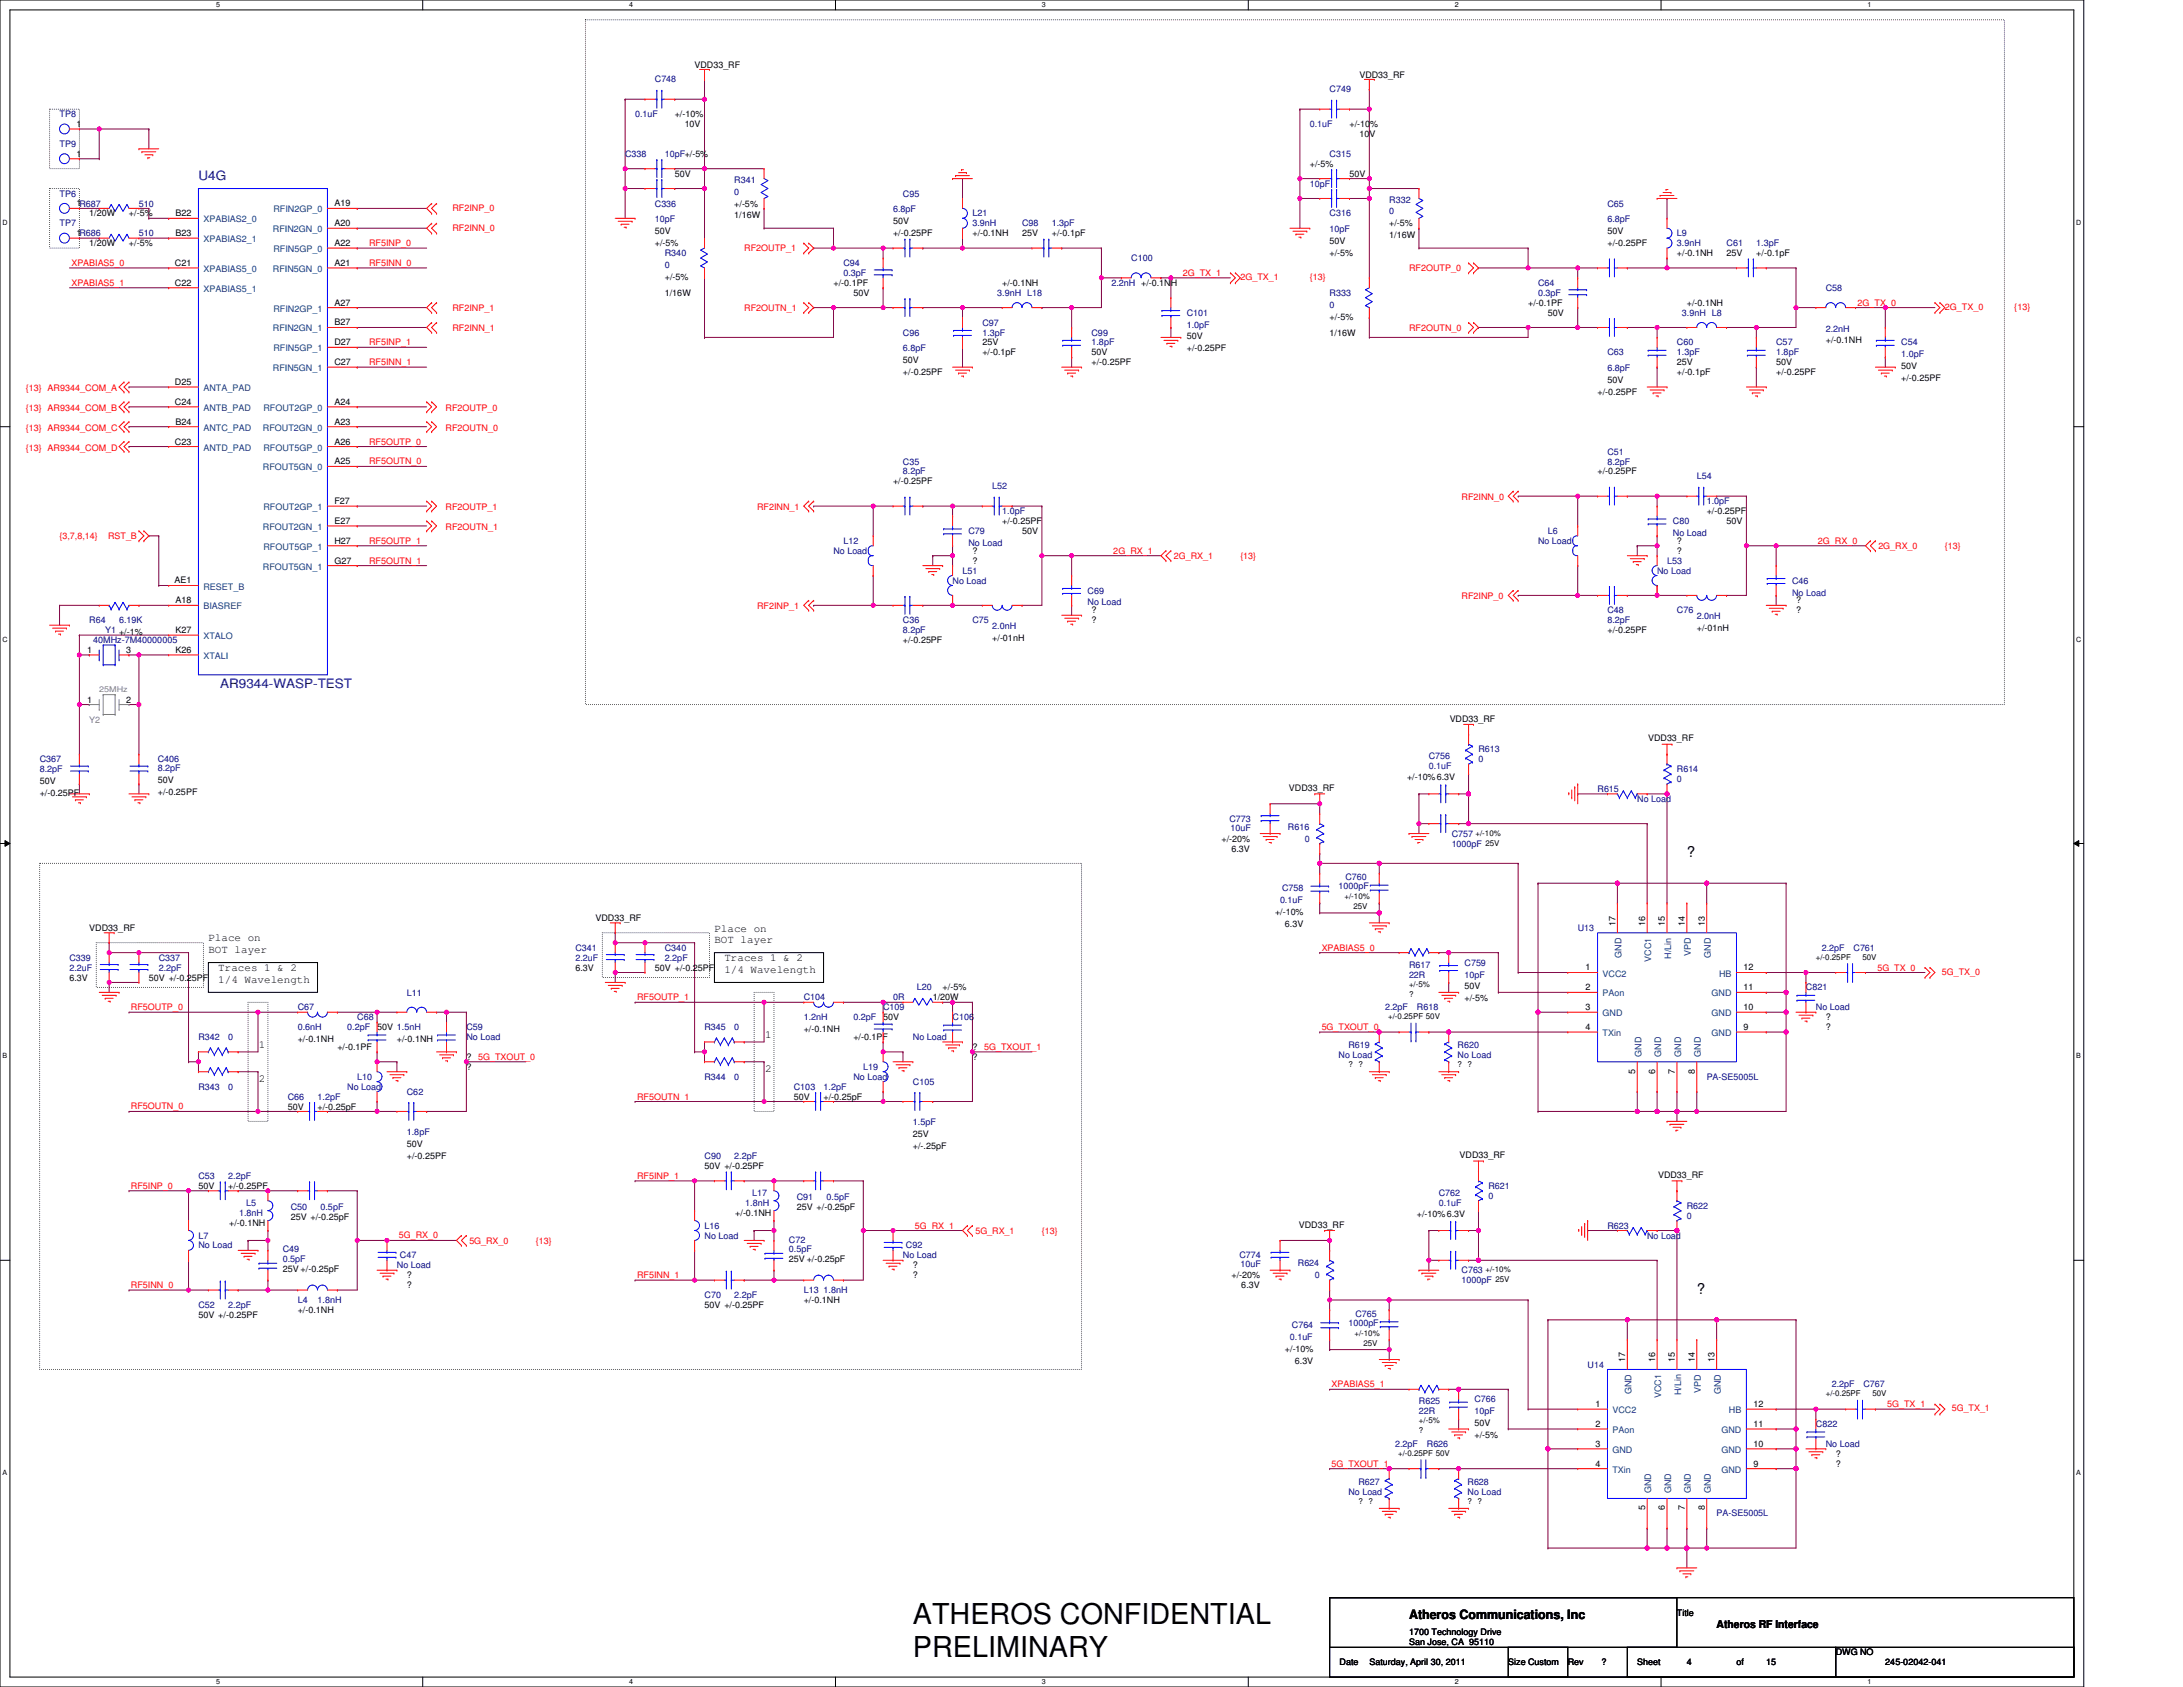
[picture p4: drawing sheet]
<svg xmlns="http://www.w3.org/2000/svg" width="279mm" height="216mm" viewBox="0 0 279 216" stroke-linecap="round" stroke-linejoin="round" font-family="sans-serif">
<defs><g id="words">
<g font-size="3.7">
<text x="116.8" y="207.8">ATHEROS CONFIDENTIAL</text>
<text x="116.8" y="212">PRELIMINARY</text>
</g>
<g font-size="1.9">
<text x="215.9" y="109.7">?</text>
<text x="217.2" y="165.6">?</text>
</g>
<g font-size="1.7" fill="#000080">
<text x="25.4" y="23.1">U4G</text>
<text x="28.2" y="88.1">AR9344-WASP-TEST</text>
</g>
<text font-size="1.7" x="180.3" y="207.2">Atheros Communications, Inc</text>
<g font-size="1.4">
<text x="91.4" y="119.2">Place on</text>
<text x="26.7" y="120.5">Place on</text>
<text x="26.7" y="122">BOT layer</text>
<text x="27.9" y="124.3">Traces 1 &amp; 2</text>
<text x="27.9" y="125.8">1/4 Wavelength</text>
<text x="91.4" y="120.7">BOT layer</text>
<text x="92.7" y="123">Traces 1 &amp; 2</text>
<text x="92.7" y="124.5">1/4 Wavelength</text>
<text x="33.1" y="134.1">1</text>
<text x="97.9" y="137.2">2</text>
<text x="97.9" y="132.8">1</text>
<text x="33.1" y="138.5">2</text>
<text x="219.7" y="208.3">Atheros RF Interface</text>
</g>
<g font-size="1.1" fill="#000080">
<text x="83.8" y="10.6">C748</text>
<text x="170.2" y="11.8">C749</text>
<text x="7.6" y="15">TP8</text>
<text x="81.3" y="15">0.1uF</text>
<text x="167.6" y="16.3">0.1uF</text>
<text x="7.6" y="18.8">TP9</text>
<text x="80" y="20.1">C338</text>
<text x="85.1" y="20.1">10pF+/-5%</text>
<text x="94" y="23.4">R341</text>
<text x="167.6" y="23.9">10pF</text>
<text x="170.2" y="20.1">C315</text>
<text x="7.6" y="25.2">TP6</text>
<text x="7.6" y="29">TP7</text>
<text x="17.8" y="26.4">510</text>
<text x="83.8" y="26.4">C336</text>
<text x="83.8" y="28.5">10pF</text>
<text x="94" y="24.9">0</text>
<text x="114.3" y="27.2">6.8pF</text>
<text x="115.6" y="25.2">C95</text>
<text x="124.5" y="27.7">L21</text>
<text x="124.5" y="29">3.9nH</text>
<text x="130.8" y="29">C98</text>
<text x="134.6" y="29">1.3pF</text>
<text x="170.2" y="27.7">C316</text>
<text x="170.2" y="29.7">10pF</text>
<text x="177.8" y="25.9">R332</text>
<text x="177.8" y="27.4">0</text>
<text x="205.7" y="26.4">C65</text>
<text x="205.7" y="28.5">6.8pF</text>
<text x="17.8" y="30.2">510</text>
<text x="85.1" y="32.8">R340</text>
<text x="85.1" y="34.3">0</text>
<text x="107.9" y="34">C94</text>
<text x="107.9" y="35.3">0.3pF</text>
<text x="144.8" y="33.4">C100</text>
<text x="214.6" y="30.2">L9</text>
<text x="214.6" y="31.5">3.9nH</text>
<text x="221" y="31.5">C61</text>
<text x="224.8" y="31.5">1.3pF</text>
<text x="125.7" y="41.7">C97</text>
<text x="127.6" y="37.9">3.9nH L18</text>
<text x="142.2" y="36.6">2.2nH +/-0.1NH</text>
<text x="151.9" y="40.4">C101</text>
<text x="151.9" y="41.9">1.0pF</text>
<text x="170.2" y="37.9">R333</text>
<text x="170.2" y="39.4">0</text>
<text x="196.8" y="36.6">C64</text>
<text x="196.8" y="37.9">0.3pF</text>
<text x="215.3" y="40.4">3.9nH L8</text>
<text x="233.7" y="37.2">C58</text>
<text x="115.6" y="42.9">C96</text>
<text x="115.6" y="45">6.8pF</text>
<text x="125.7" y="42.9">1.3pF</text>
<text x="139.7" y="42.9">C99</text>
<text x="139.7" y="44.2">1.8pF</text>
<text x="205.7" y="45.5">C63</text>
<text x="205.7" y="47.5">6.8pF</text>
<text x="214.6" y="44.2">C60</text>
<text x="214.6" y="45.5">1.3pF</text>
<text x="227.3" y="44.2">C57</text>
<text x="227.3" y="45.5">1.8pF</text>
<text x="233.7" y="42.4">2.2nH</text>
<text x="243.3" y="44.2">C54</text>
<text x="243.3" y="45.7">1.0pF</text>
<text x="115.6" y="59.4">C35</text>
<text x="205.7" y="58.2">C51</text>
<text x="205.7" y="59.4">8.2pF</text>
<text x="115.6" y="60.7">8.2pF</text>
<text x="127" y="62.6">L52</text>
<text x="128.3" y="65.8">1.0pF</text>
<text x="217.2" y="61.4">L54</text>
<text x="218.4" y="64.5">1.0pF</text>
<text x="106.7" y="70.9">No Load</text>
<text x="107.9" y="69.6">L12</text>
<text x="124" y="68.3">C79</text>
<text x="124" y="69.9">No Load</text>
<text x="196.8" y="69.6">No Load</text>
<text x="198.1" y="68.3">L6</text>
<text x="214.1" y="67.1">C80</text>
<text x="214.1" y="68.6">No Load</text>
<text x="121.9" y="74.7">No Load</text>
<text x="123.2" y="73.4">L51</text>
<text x="139.2" y="76">C69</text>
<text x="139.2" y="77.5">No Load</text>
<text x="212.1" y="73.4">No Load</text>
<text x="213.4" y="72.1">L53</text>
<text x="229.4" y="74.7">C46</text>
<text x="229.4" y="76.2">No Load</text>
<text x="11.4" y="79.8">R64</text>
<text x="11.9" y="82.3">40MHz-7M40000005</text>
<text x="13.5" y="81">Y1 +/-1%</text>
<text x="15.2" y="79.8">6.19K</text>
<text x="115.6" y="79.8">C36</text>
<text x="115.6" y="81">8.2pF</text>
<text x="124.5" y="79.8">C75</text>
<text x="127" y="80.5">2.0nH</text>
<text x="205.7" y="78.5">C48</text>
<text x="205.7" y="79.8">8.2pF</text>
<text x="214.6" y="78.5">C76</text>
<text x="217.2" y="79.3">2.0nH</text>
<text x="5.1" y="97.5">C367</text>
<text x="5.1" y="98.8">8.2pF</text>
<text x="20.2" y="97.5">C406</text>
<text x="20.2" y="98.7">8.2pF</text>
<text x="182.9" y="97.2">C756</text>
<text x="182.9" y="98.4">0.1uF</text>
<text x="189.2" y="96.3">R613</text>
<text x="189.2" y="97.5">0</text>
<text x="204.5" y="101.4">R615</text>
<text x="214.6" y="98.8">R614</text>
<text x="214.6" y="100.1">0</text>
<text x="157.4" y="105.2">C773</text>
<text x="157.5" y="106.3">10uF</text>
<text x="164.8" y="106.2">R616</text>
<text x="167" y="107.7">0</text>
<text x="185.8" y="107.1">C757</text>
<text x="209.5" y="102.6">No Load</text>
<text x="171.3" y="113.8">1000pF</text>
<text x="172.2" y="112.7">C760</text>
<text x="185.8" y="108.3">1000pF</text>
<text x="163.8" y="115.6">0.1uF</text>
<text x="164.1" y="114.1">C758</text>
<text x="201.9" y="119.1">U13</text>
<text x="8.9" y="122.9">C339</text>
<text x="8.9" y="124.2">2.2uF</text>
<text x="20.3" y="122.9">C337</text>
<text x="20.3" y="124.2">2.2pF</text>
<text x="73.7" y="121.7">C341</text>
<text x="73.7" y="122.9">2.2uF</text>
<text x="85.1" y="121.7">C340</text>
<text x="85.1" y="122.9">2.2pF</text>
<text x="180.3" y="123.8">R617</text>
<text x="180.3" y="125.1">22R</text>
<text x="187.5" y="123.6">C759</text>
<text x="187.5" y="125.1">10pF</text>
<text x="233.2" y="121.7">2.2pF</text>
<text x="237.2" y="121.7">C761</text>
<text x="38.1" y="129.3">C67</text>
<text x="38.1" y="131.8">0.6nH</text>
<text x="44.4" y="131.8">0.2pF</text>
<text x="45.7" y="130.6">C68</text>
<text x="52.1" y="127.5">L11</text>
<text x="59.7" y="131.8">C59</text>
<text x="90.2" y="131.8">R345</text>
<text x="94" y="131.8">0</text>
<text x="102.9" y="128">C104</text>
<text x="102.9" y="130.6">1.2nH</text>
<text x="109.2" y="130.6">0.2pF</text>
<text x="113" y="129.3">C109</text>
<text x="114.3" y="128">0R</text>
<text x="117.3" y="126.8">L20</text>
<text x="121.9" y="130.6">C106</text>
<text x="177.3" y="129.3">2.2pF</text>
<text x="181.4" y="129.3">R618</text>
<text x="231.1" y="126.8">C821</text>
<text x="232.4" y="129.3">No Load</text>
<text x="25.4" y="133.1">R342</text>
<text x="29.2" y="133.1">0</text>
<text x="59.7" y="133.1">No Load</text>
<text x="110.5" y="136.9">L19</text>
<text x="116.8" y="133.1">No Load</text>
<text x="171.3" y="135.4">No Load</text>
<text x="172.6" y="134.1">R619</text>
<text x="186.6" y="134.1">R620</text>
<text x="186.6" y="135.4">No Load</text>
<text x="25.4" y="139.5">R343</text>
<text x="29.2" y="139.5">0</text>
<text x="36.8" y="140.7">C66</text>
<text x="40.6" y="140.7">1.2pF</text>
<text x="44.4" y="139.5">No Load</text>
<text x="45.7" y="138.2">L10</text>
<text x="52.1" y="140.1">C62</text>
<text x="90.2" y="138.2">R344</text>
<text x="94" y="138.2">0</text>
<text x="101.6" y="139.5">C103</text>
<text x="105.4" y="139.5">1.2pF</text>
<text x="109.2" y="138.2">No Load</text>
<text x="116.8" y="138.8">C105</text>
<text x="218.4" y="138.2">PA-SE5005L</text>
<text x="52.1" y="145.3">1.8pF</text>
<text x="90.2" y="148.3">C90</text>
<text x="94" y="148.3">2.2pF</text>
<text x="116.8" y="144">1.5pF</text>
<text x="25.4" y="150.9">C53</text>
<text x="29.2" y="150.9">2.2pF</text>
<text x="30.6" y="155.6">1.8nH</text>
<text x="31.5" y="154.3">L5</text>
<text x="37.2" y="154.8">C50</text>
<text x="41" y="154.8">0.5pF</text>
<text x="95.4" y="154.3">1.8nH</text>
<text x="96.3" y="153">L17</text>
<text x="102" y="153.6">C91</text>
<text x="105.8" y="153.6">0.5pF</text>
<text x="184.1" y="153">C762</text>
<text x="184.1" y="154.3">0.1uF</text>
<text x="190.5" y="152.2">R621</text>
<text x="190.5" y="153.4">0</text>
<text x="215.9" y="154.7">R622</text>
<text x="215.9" y="156">0</text>
<text x="25.4" y="158.5">L7</text>
<text x="25.4" y="159.8">No Load</text>
<text x="36.2" y="160.3">C49</text>
<text x="36.2" y="161.6">0.5pF</text>
<text x="51.2" y="161">C47</text>
<text x="90.2" y="157.2">L16</text>
<text x="90.2" y="158.5">No Load</text>
<text x="101" y="159">C72</text>
<text x="101" y="160.3">0.5pF</text>
<text x="115.6" y="161">No Load</text>
<text x="116" y="159.8">C92</text>
<text x="158.6" y="161">C774</text>
<text x="205.7" y="157.2">R623</text>
<text x="210.8" y="158.5">No Load</text>
<text x="25.4" y="167.4">C52</text>
<text x="29.2" y="167.4">2.2pF</text>
<text x="38.1" y="166.8">L4</text>
<text x="40.6" y="166.8">1.8nH</text>
<text x="50.8" y="162.3">No Load</text>
<text x="90.2" y="166.1">C70</text>
<text x="94" y="166.1">2.2pF</text>
<text x="102.9" y="165.5">L13 1.8nH</text>
<text x="158.7" y="162.2">10uF</text>
<text x="166.1" y="162.1">R624</text>
<text x="168.3" y="163.6">0</text>
<text x="187.1" y="163">C763</text>
<text x="187.1" y="164.2">1000pF</text>
<text x="165.1" y="171.5">0.1uF</text>
<text x="165.4" y="169.9">C764</text>
<text x="172.6" y="169.7">1000pF</text>
<text x="173.5" y="168.5">C765</text>
<text x="181.6" y="179.7">R625</text>
<text x="188.7" y="179.5">C766</text>
<text x="203.2" y="175">U14</text>
<text x="234.4" y="177.6">2.2pF</text>
<text x="238.5" y="177.6">C767</text>
<text x="178.6" y="185.2">2.2pF</text>
<text x="181.6" y="181">22R</text>
<text x="182.6" y="185.2">R626</text>
<text x="188.7" y="181">10pF</text>
<text x="232.4" y="182.6">C822</text>
<text x="233.7" y="185.2">No Load</text>
<text x="172.6" y="191.3">No Load</text>
<text x="173.9" y="190">R627</text>
<text x="187.8" y="190">R628</text>
<text x="187.8" y="191.3">No Load</text>
<text x="219.7" y="194.1">PA-SE5005L</text>
</g>
<g font-size="1.1">
<text x="88.9" y="8.6">VDD33_RF</text>
<text x="174" y="9.9">VDD33_RF</text>
<text x="9.8" y="16.2">1</text>
<text x="86.4" y="15">+/-10%</text>
<text x="87.6" y="16.3">10V</text>
<text x="172.7" y="16.3">+/-10%</text>
<text x="174" y="17.5">10V</text>
<text x="9.8" y="20.1">1</text>
<text x="86.4" y="22.6">50V</text>
<text x="167.6" y="21.3">+/-5%</text>
<text x="172.7" y="22.6">50V</text>
<text x="9.8" y="26.4">1R687</text>
<text x="11.4" y="27.7">1/20W</text>
<text x="16.5" y="27.7">+/-5%</text>
<text x="22.5" y="27.7">B22</text>
<text x="42.8" y="26.4">A19</text>
<text x="42.8" y="28.9">A20</text>
<text x="83.8" y="30">50V</text>
<text x="94" y="28">1/16W</text>
<text x="94" y="26.4">+/-5%</text>
<text x="114.3" y="28.7">50V</text>
<text x="177.8" y="29">+/-5%</text>
<text x="205.7" y="30">50V</text>
<text x="9.8" y="30.2">1R686</text>
<text x="11.4" y="31.5">1/20W</text>
<text x="16.5" y="31.5">+/-5%</text>
<text x="22.4" y="34">C21</text>
<text x="22.5" y="30.2">B23</text>
<text x="42.8" y="31.5">A22</text>
<text x="42.8" y="34">A21</text>
<text x="83.8" y="31.5">+/-5%</text>
<text x="85.1" y="35.8">+/-5%</text>
<text x="114.3" y="30.2">+/-0.25PF</text>
<text x="124.5" y="30.2">+/-0.1NH</text>
<text x="130.8" y="30.2">25V</text>
<text x="134.6" y="30.2">+/-0.1pF</text>
<text x="170.2" y="32.8">+/-5%</text>
<text x="170.2" y="31.3">50V</text>
<text x="177.8" y="30.5">1/16W</text>
<text x="205.7" y="31.5">+/-0.25PF</text>
<text x="214.6" y="32.8">+/-0.1NH</text>
<text x="221" y="32.8">25V</text>
<text x="224.8" y="32.8">+/-0.1pF</text>
<text x="22.4" y="36.6">C22</text>
<text x="42.8" y="39.1">A27</text>
<text x="42.8" y="41.6">B27</text>
<text x="85.1" y="37.9">1/16W</text>
<text x="106.7" y="36.6">+/-0.1PF</text>
<text x="109.2" y="37.9">50V</text>
<text x="128.3" y="36.6">+/-0.1NH</text>
<text x="170.2" y="40.9">+/-5%</text>
<text x="195.6" y="39.1">+/-0.1PF</text>
<text x="198.1" y="40.4">50V</text>
<text x="215.9" y="39.1">+/-0.1NH</text>
<text x="42.8" y="44.2">D27</text>
<text x="42.8" y="46.7">C27</text>
<text x="115.6" y="46.5">50V</text>
<text x="125.7" y="44.2">25V</text>
<text x="125.7" y="45.5">+/-0.1pF</text>
<text x="139.7" y="45.5">50V</text>
<text x="139.7" y="46.7">+/-0.25PF</text>
<text x="151.9" y="43.4">50V</text>
<text x="151.9" y="45">+/-0.25PF</text>
<text x="170.2" y="42.9">1/16W</text>
<text x="214.6" y="46.7">25V</text>
<text x="227.3" y="46.7">50V</text>
<text x="233.7" y="44">+/-0.1NH</text>
<text x="243.3" y="47.3">50V</text>
<text x="22.4" y="49.3">D25</text>
<text x="22.4" y="51.8">C24</text>
<text x="42.8" y="51.8">A24</text>
<text x="115.6" y="48">+/-0.25PF</text>
<text x="204.5" y="50.6">+/-0.25PF</text>
<text x="205.7" y="49">50V</text>
<text x="214.6" y="48">+/-0.1pF</text>
<text x="227.3" y="48">+/-0.25PF</text>
<text x="243.3" y="48.8">+/-0.25PF</text>
<text x="22.4" y="56.9">C23</text>
<text x="22.5" y="54.3">B24</text>
<text x="42.8" y="54.3">A23</text>
<text x="42.8" y="56.9">A26</text>
<text x="42.8" y="59.4">A25</text>
<text x="42.8" y="64.5">F27</text>
<text x="114.3" y="62">+/-0.25PF</text>
<text x="204.5" y="60.7">+/-0.25PF</text>
<text x="218.4" y="65.8">+/-0.25PF</text>
<text x="42.8" y="67">E27</text>
<text x="42.8" y="69.6">H27</text>
<text x="124.5" y="70.9">?</text>
<text x="128.3" y="67.1">+/-0.25PF</text>
<text x="130.8" y="68.3">50V</text>
<text x="214.6" y="70.9">?</text>
<text x="214.6" y="69.6">?</text>
<text x="221" y="67.1">50V</text>
<text x="22.3" y="74.7">AE1</text>
<text x="22.5" y="77.2">A18</text>
<text x="42.8" y="72.1">G27</text>
<text x="124.5" y="72.1">?</text>
<text x="229.9" y="77.2">?</text>
<text x="11.2" y="83.6">1</text>
<text x="16.1" y="83.6">3</text>
<text x="22.5" y="83.6">K26</text>
<text x="22.5" y="81">K27</text>
<text x="115.6" y="82.3">+/-0.25PF</text>
<text x="127" y="82.1">+/-01nH</text>
<text x="139.7" y="79.8">?</text>
<text x="139.7" y="78.5">?</text>
<text x="205.7" y="81">+/-0.25PF</text>
<text x="217.2" y="80.8">+/-01nH</text>
<text x="229.9" y="78.5">?</text>
<text x="11.2" y="89.9">1</text>
<text x="16.1" y="89.9">2</text>
<text x="185.5" y="92.3">VDD33_RF</text>
<text x="210.9" y="94.9">VDD33_RF</text>
<text x="5.1" y="100.3">50V</text>
<text x="5.1" y="101.9">+/-0.25PF</text>
<text x="20.2" y="100.2">50V</text>
<text x="20.2" y="101.7">+/-0.25PF</text>
<text x="165" y="101.2">VDD33_RF</text>
<text x="180.1" y="99.8">+/-10%6.3V</text>
<text x="156.3" y="107.7">+/-20%</text>
<text x="157.6" y="109">6.3V</text>
<text x="11.4" y="119.1">VDD33_RF</text>
<text x="76.2" y="117.9">VDD33_RF</text>
<text x="163.2" y="117.1">+/-10%</text>
<text x="164.5" y="118.6">6.3V</text>
<text x="206.7" y="118.5" transform="rotate(-90 206.7 118.5)">17</text>
<text x="210.6" y="118.5" transform="rotate(-90 210.6 118.5)">16</text>
<text x="213.1" y="118.5" transform="rotate(-90 213.1 118.5)">15</text>
<text x="215.6" y="118.5" transform="rotate(-90 215.6 118.5)">14</text>
<text x="218.2" y="118.5" transform="rotate(-90 218.2 118.5)">13</text>
<text x="8.9" y="125.5">6.3V</text>
<text x="19" y="125.5">50V +/-0.25PF</text>
<text x="73.7" y="124.2">6.3V</text>
<text x="83.8" y="124.2">50V +/-0.25PF</text>
<text x="202.9" y="124.2">1</text>
<text x="223.1" y="124.2">12</text>
<text x="48.3" y="131.8">50V 1.5nH</text>
<text x="113" y="130.6">50V</text>
<text x="119.4" y="128">1/20W</text>
<text x="120.6" y="126.8">+/-5%</text>
<text x="187.5" y="126.6">50V</text>
<text x="187.5" y="128.2">+/-5%</text>
<text x="202.9" y="126.7">2</text>
<text x="202.9" y="129.3">3</text>
<text x="202.9" y="131.8">4</text>
<text x="223.1" y="131.8">9</text>
<text x="223.1" y="129.3">10</text>
<text x="223.1" y="126.7">11</text>
<text x="233.7" y="131.8">?</text>
<text x="233.7" y="130.6">?</text>
<text x="38.1" y="133.4">+/-0.1NH</text>
<text x="43.2" y="134.4">+/-0.1PF</text>
<text x="50.8" y="133.4">+/-0.1NH</text>
<text x="59.7" y="136.9">?</text>
<text x="59.7" y="135.6">?</text>
<text x="102.9" y="132.1">+/-0.1NH</text>
<text x="109.2" y="133.1">+/-0.1PF</text>
<text x="124.5" y="135.6">?</text>
<text x="124.5" y="134.4">?</text>
<text x="209.3" y="137.4" transform="rotate(-90 209.3 137.4)">5</text>
<text x="211.8" y="137.4" transform="rotate(-90 211.8 137.4)">6</text>
<text x="214.4" y="137.4" transform="rotate(-90 214.4 137.4)">7</text>
<text x="216.9" y="137.4" transform="rotate(-90 216.9 137.4)">8</text>
<text x="36.8" y="142">50V</text>
<text x="40.6" y="142">+/-0.25pF</text>
<text x="101.6" y="140.7">50V</text>
<text x="105.4" y="140.7">+/-0.25pF</text>
<text x="52.1" y="146.8">50V</text>
<text x="52.1" y="148.3">+/-0.25PF</text>
<text x="90.2" y="149.6">50V +/-0.25PF</text>
<text x="116.8" y="145.6">25V</text>
<text x="116.8" y="147.1">+/-.25pF</text>
<text x="186.8" y="148.2">VDD33_RF</text>
<text x="25.4" y="152.2">50V</text>
<text x="29.2" y="152.2">+/-0.25PF</text>
<text x="94.1" y="155.6">+/-0.1NH</text>
<text x="102" y="154.8">25V +/-0.25pF</text>
<text x="181.4" y="155.7">+/-10%6.3V</text>
<text x="212.2" y="150.8">VDD33_RF</text>
<text x="29.3" y="156.9">+/-0.1NH</text>
<text x="37.2" y="156.1">25V +/-0.25pF</text>
<text x="101" y="161.6">25V +/-0.25pF</text>
<text x="166.2" y="157.1">VDD33_RF</text>
<text x="36.2" y="162.8">25V +/-0.25pF</text>
<text x="52.1" y="164.9">?</text>
<text x="52.1" y="163.6">?</text>
<text x="90.2" y="167.4">50V +/-0.25PF</text>
<text x="102.9" y="166.8">+/-0.1NH</text>
<text x="116.8" y="163.6">?</text>
<text x="116.8" y="162.3">?</text>
<text x="157.6" y="163.6">+/-20%</text>
<text x="158.9" y="164.9">6.3V</text>
<text x="25.4" y="168.7">50V +/-0.25PF</text>
<text x="38.1" y="168">+/-0.1NH</text>
<text x="164.5" y="173">+/-10%</text>
<text x="165.7" y="174.5">6.3V</text>
<text x="208" y="174.4" transform="rotate(-90 208 174.4)">17</text>
<text x="211.8" y="174.4" transform="rotate(-90 211.8 174.4)">16</text>
<text x="214.4" y="174.4" transform="rotate(-90 214.4 174.4)">15</text>
<text x="216.9" y="174.4" transform="rotate(-90 216.9 174.4)">14</text>
<text x="219.4" y="174.4" transform="rotate(-90 219.4 174.4)">13</text>
<text x="188.7" y="182.5">50V</text>
<text x="188.7" y="184">+/-5%</text>
<text x="204.2" y="180.1">1</text>
<text x="204.2" y="182.6">2</text>
<text x="204.2" y="185.2">3</text>
<text x="224.4" y="185.2">10</text>
<text x="224.4" y="182.6">11</text>
<text x="224.4" y="180.1">12</text>
<text x="204.2" y="187.7">4</text>
<text x="224.4" y="187.7">9</text>
<text x="234.9" y="187.7">?</text>
<text x="234.9" y="186.4">?</text>
<text x="210.6" y="193.3" transform="rotate(-90 210.6 193.3)">5</text>
<text x="213.1" y="193.3" transform="rotate(-90 213.1 193.3)">6</text>
<text x="215.6" y="193.3" transform="rotate(-90 215.6 193.3)">7</text>
<text x="218.2" y="193.3" transform="rotate(-90 218.2 193.3)">8</text>
<text x="180.3" y="209.3">1700 Technology Drive</text>
<text x="214.6" y="206.8">Title</text>
<text x="171.4" y="213.1">Date</text>
<text x="175.3" y="213.1">Saturday, April 30, 2011</text>
<text x="180.3" y="210.6">San Jose, CA 95110</text>
<text x="193" y="213.1">Size Custom</text>
<text x="200.7" y="213.1">Rev</text>
<text x="205" y="213.1">?</text>
<text x="209.5" y="213.1">Sheet</text>
<text x="215.9" y="213.1">4</text>
<text x="222.2" y="213.1">of</text>
<text x="226.1" y="213.1">15</text>
<text x="234.9" y="211.8">DWG NO</text>
<text x="241.3" y="213.1">245-02042-041</text>
</g>
<g font-size="1.1" fill="#004080">
<text x="26" y="28.5">XPABIAS2_0</text>
<text x="34.9" y="29.7">RFIN2GN_0</text>
<text x="35" y="27.2">RFIN2GP_0</text>
<text x="26" y="31">XPABIAS2_1</text>
<text x="26" y="34.8">XPABIAS5_0</text>
<text x="34.9" y="34.8">RFIN5GN_0</text>
<text x="35" y="32.3">RFIN5GP_0</text>
<text x="26" y="37.3">XPABIAS5_1</text>
<text x="35" y="39.9">RFIN2GP_1</text>
<text x="34.9" y="42.4">RFIN2GN_1</text>
<text x="34.9" y="47.5">RFIN5GN_1</text>
<text x="35" y="45">RFIN5GP_1</text>
<text x="26" y="50">ANTA_PAD</text>
<text x="26" y="52.6">ANTB_PAD</text>
<text x="33.7" y="52.6">RFOUT2GP_0</text>
<text x="26" y="55.1">ANTC_PAD</text>
<text x="26" y="57.7">ANTD_PAD</text>
<text x="33.7" y="55.1">RFOUT2GN_0</text>
<text x="33.7" y="57.7">RFOUT5GP_0</text>
<text x="33.7" y="60.2">RFOUT5GN_0</text>
<text x="33.7" y="65.3">RFOUT2GP_1</text>
<text x="33.7" y="67.8">RFOUT2GN_1</text>
<text x="33.7" y="70.4">RFOUT5GP_1</text>
<text x="26" y="78">BIASREF</text>
<text x="26" y="75.4">RESET_B</text>
<text x="33.7" y="72.9">RFOUT5GN_1</text>
<text x="26" y="81.8">XTALO</text>
<text x="26" y="84.3">XTALI</text>
<text x="205.1" y="125">VCC2</text>
<text x="207.5" y="122.6" transform="rotate(-90 207.5 122.6)">GND</text>
<text x="211.3" y="123.1" transform="rotate(-90 211.3 123.1)">VCC1</text>
<text x="213.9" y="122.7" transform="rotate(-90 213.9 122.7)">H/Lin</text>
<text x="216.4" y="122.4" transform="rotate(-90 216.4 122.4)">VPD</text>
<text x="219" y="122.6" transform="rotate(-90 219 122.6)">GND</text>
<text x="220" y="125">HB</text>
<text x="205.1" y="127.5">PAon</text>
<text x="205.1" y="130.1">GND</text>
<text x="219.1" y="130.1">GND</text>
<text x="219.1" y="127.5">GND</text>
<text x="205.1" y="132.6">TXin</text>
<text x="210.1" y="135.3" transform="rotate(-90 210.1 135.3)">GND</text>
<text x="212.6" y="135.3" transform="rotate(-90 212.6 135.3)">GND</text>
<text x="215.2" y="135.3" transform="rotate(-90 215.2 135.3)">GND</text>
<text x="217.7" y="135.3" transform="rotate(-90 217.7 135.3)">GND</text>
<text x="219.1" y="132.6">GND</text>
<text x="208.8" y="178.5" transform="rotate(-90 208.8 178.5)">GND</text>
<text x="212.6" y="179" transform="rotate(-90 212.6 179)">VCC1</text>
<text x="215.2" y="178.6" transform="rotate(-90 215.2 178.6)">H/Lin</text>
<text x="217.7" y="178.3" transform="rotate(-90 217.7 178.3)">VPD</text>
<text x="220.2" y="178.5" transform="rotate(-90 220.2 178.5)">GND</text>
<text x="206.4" y="180.9">VCC2</text>
<text x="206.4" y="183.4">PAon</text>
<text x="206.4" y="185.9">GND</text>
<text x="220.3" y="185.9">GND</text>
<text x="220.3" y="183.4">GND</text>
<text x="221.3" y="180.9">HB</text>
<text x="206.4" y="188.5">TXin</text>
<text x="211.3" y="191.1" transform="rotate(-90 211.3 191.1)">GND</text>
<text x="213.9" y="191.1" transform="rotate(-90 213.9 191.1)">GND</text>
<text x="216.4" y="191.1" transform="rotate(-90 216.4 191.1)">GND</text>
<text x="219" y="191.1" transform="rotate(-90 219 191.1)">GND</text>
<text x="220.3" y="188.5">GND</text>
</g>
<g font-size="1.1" fill="#f00">
<text x="57.9" y="27.1">RF2INP_0</text>
<text x="57.9" y="29.6">RF2INN_0</text>
<text x="9.1" y="34">XPABIAS5_0</text>
<text x="47.2" y="31.5">RF5INP_0</text>
<text x="47.2" y="34">RF5INN_0</text>
<text x="95.2" y="32.1">RF2OUTP_1</text>
<text x="151.4" y="35.3">2G_TX_1</text>
<text x="158.7" y="35.8">2G_TX_1</text>
<text x="167.6" y="35.8">{13}</text>
<text x="180.3" y="34.7">RF2OUTP_0</text>
<text x="9.1" y="36.6">XPABIAS5_1</text>
<text x="57.9" y="39.8">RF2INP_1</text>
<text x="95.2" y="39.8">RF2OUTN_1</text>
<text x="237.7" y="39.1">2G_TX_0</text>
<text x="248.9" y="39.6">2G_TX_0</text>
<text x="257.8" y="39.6">{13}</text>
<text x="47.2" y="44.2">RF5INP_1</text>
<text x="47.2" y="46.7">RF5INN_1</text>
<text x="57.9" y="42.3">RF2INN_1</text>
<text x="180.3" y="42.3">RF2OUTN_0</text>
<text x="3.3" y="50.1">{13} AR9344_COM_A</text>
<text x="3.3" y="52.6">{13} AR9344_COM_B</text>
<text x="57" y="52.6">RF2OUTP_0</text>
<text x="3.3" y="57.7">{13} AR9344_COM_D</text>
<text x="3.3" y="55.1">{13} AR9344_COM_C</text>
<text x="47.2" y="56.9">RF5OUTP_0</text>
<text x="47.2" y="59.4">RF5OUTN_0</text>
<text x="57" y="55.1">RF2OUTN_0</text>
<text x="57" y="65.3">RF2OUTP_1</text>
<text x="96.9" y="65.3">RF2INN_1</text>
<text x="187.1" y="64">RF2INN_0</text>
<text x="7.6" y="69">{3,7,8,14}</text>
<text x="13.8" y="69">RST_B</text>
<text x="47.2" y="69.6">RF5OUTP_1</text>
<text x="57" y="67.8">RF2OUTN_1</text>
<text x="142.5" y="70.9">2G_RX_1</text>
<text x="150.2" y="71.5">2G_RX_1</text>
<text x="158.7" y="71.5">{13}</text>
<text x="232.7" y="69.6">2G_RX_0</text>
<text x="240.4" y="70.2">2G_RX_0</text>
<text x="248.9" y="70.2">{13}</text>
<text x="47.2" y="72.1">RF5OUTN_1</text>
<text x="96.9" y="78">RF2INP_1</text>
<text x="187.1" y="76.7">RF2INP_0</text>
<text x="169.2" y="121.7">XPABIAS5_0</text>
<text x="240.3" y="124.2">5G_TX_0</text>
<text x="248.5" y="124.7">5G_TX_0</text>
<text x="16.8" y="129.3">RF5OUTP_0</text>
<text x="81.5" y="128">RF5OUTP_1</text>
<text x="169.2" y="131.8">5G_TXOUT_0</text>
<text x="61.2" y="135.6">5G_TXOUT_0</text>
<text x="126" y="134.4">5G_TXOUT_1</text>
<text x="16.8" y="142">RF5OUTN_0</text>
<text x="81.5" y="140.7">RF5OUTN_1</text>
<text x="16.8" y="152.1">RF5INP_0</text>
<text x="81.5" y="150.9">RF5INP_1</text>
<text x="51.1" y="158.5">5G_RX_0</text>
<text x="60.1" y="159.1">5G_RX_0</text>
<text x="68.6" y="159.1">{13}</text>
<text x="117.1" y="157.2">5G_RX_1</text>
<text x="124.8" y="157.9">5G_RX_1</text>
<text x="133.3" y="157.9">{13}</text>
<text x="16.8" y="164.8">RF5INN_0</text>
<text x="81.5" y="163.6">RF5INN_1</text>
<text x="170.4" y="177.5">XPABIAS5_1</text>
<text x="241.6" y="180.1">5G_TX_1</text>
<text x="249.8" y="180.6">5G_TX_1</text>
<text x="170.4" y="187.7">5G_TXOUT_1</text>
</g>
<text font-size="1.1" fill="#808080" x="11.4" y="92.5">Y2</text>
<text font-size="1" fill="#808080" x="12.7" y="88.5">25MHz</text>
<g font-size="1">
<text x="188.8" y="107">+/-10%</text>
<text x="190.1" y="108.2">25V</text>
<text x="172.1" y="115.1">+/-10%</text>
<text x="173.2" y="116.4">25V</text>
<text x="232.4" y="122.8">+/-0.25PF</text>
<text x="238.4" y="122.8">50V</text>
<text x="177.7" y="130.5">+/-0.25PF 50V</text>
<text x="180.3" y="126.3">+/-5%</text>
<text x="180.3" y="127.5">?</text>
<text x="172.6" y="136.6">? ?</text>
<text x="186.6" y="136.6">? ?</text>
<text x="190.1" y="162.8">+/-10%</text>
<text x="191.4" y="164.1">25V</text>
<text x="173.4" y="171">+/-10%</text>
<text x="174.5" y="172.2">25V</text>
<text x="233.7" y="178.7">+/-0.25PF</text>
<text x="239.6" y="178.7">50V</text>
<text x="181.6" y="182.1">+/-5%</text>
<text x="181.6" y="183.4">?</text>
<text x="178.9" y="186.3">+/-0.25PF 50V</text>
<text x="173.9" y="192.4">? ?</text>
<text x="187.8" y="192.4">? ?</text>
</g>
<g font-size=".9">
<text x="27.7" y=".9">5</text>
<text x="80.5" y=".9">4</text>
<text x="133.3" y=".9">3</text>
<text x="186.2" y=".9">2</text>
<text x="239" y=".9">1</text>
<text x=".3" y="28.8">D</text>
<text x="265.7" y="28.8">D</text>
<text x=".3" y="82.1">C</text>
<text x="265.7" y="82.1">C</text>
<text x=".3" y="135.4">B</text>
<text x="265.7" y="135.4">B</text>
<text x=".3" y="188.8">A</text>
<text x="265.7" y="188.8">A</text>
<text x="27.7" y="215.6">5</text>
<text x="80.5" y="215.6">4</text>
<text x="133.3" y="215.6">3</text>
<text x="186.2" y="215.6">2</text>
<text x="239" y="215.6">1</text>
</g>
</g></defs>
<path d="M0 0h266.7v215.9h-266.7zM1.3 1.3h264.1v213.3h-264.1z" fill="none" stroke="#000" stroke-width=".13"/>
<g fill="#fff">
<path d="M27.7 .1h.5v1h-.5z"/>
<path d="M27.7 214.8h.5v1h-.5z"/>
</g>
<path d="M54.1 0v1.3M54.1 214.6v1.3" fill="none" stroke="#000" stroke-width=".13"/>
<g fill="#fff">
<path d="M80.5 .1h.5v1h-.5z"/>
<path d="M80.5 214.8h.5v1h-.5z"/>
</g>
<path d="M106.9 0v1.3M106.9 214.6v1.3" fill="none" stroke="#000" stroke-width=".13"/>
<g fill="#fff">
<path d="M133.3 .1h.6v1h-.6z"/>
<path d="M133.3 214.8h.6v1h-.6z"/>
</g>
<path d="M159.8 0v1.3M159.8 214.6v1.3" fill="none" stroke="#000" stroke-width=".13"/>
<g fill="#fff">
<path d="M186.2 .1h.5v1h-.5z"/>
<path d="M186.2 214.8h.5v1h-.5z"/>
</g>
<path d="M212.6 0v1.3M212.6 214.6v1.3" fill="none" stroke="#000" stroke-width=".13"/>
<g fill="#fff">
<path d="M239 .1h.5v1h-.5z"/>
<path d="M239 214.8h.5v1h-.5z"/>
<path d="M.3 27.9h.7v1.1h-.7z"/>
<path d="M265.7 27.9h.7v1.1h-.7z"/>
<path d="M.3 81.3h.7v1h-.7z"/>
<path d="M265.7 81.3h.7v1h-.7z"/>
</g>
<path d="M0 54.6h1.3M265.4 54.6h1.3" fill="none" stroke="#000" stroke-width=".13"/>
<g fill="#fff">
<path d="M.3 134.6h.6v1h-.6z"/>
<path d="M265.7 134.6h.7v1h-.7z"/>
</g>
<path d="M0 107.9h1.3M.6 107.6l.7 .3-.7 .4zM265.4 107.9l.7-.3v.7zM265.4 107.9h1.3" fill="none" stroke="#000" stroke-width=".13"/>
<path d="M.6 107.6l.7 .3-.7 .4zM265.4 107.9l.7-.3v.7z" fill="#000"/>
<g fill="#fff">
<path d="M.3 188h.6v1h-.6z"/>
<path d="M265.7 188h.7v1h-.7z"/>
</g>
<path d="M26.7 123.2h13.9v3.8h-13.9zM91.4 121.9h14v3.8h-14zM0 161.3h1.3M265.4 161.3h1.3" fill="none" stroke="#000" stroke-width=".13"/>
<path d="M6.4 14h3.8v7.6h-3.8zM74.9 2.5h181.6v87.7h-181.6zM6.4 24.1h3.8v7.6h-3.8zM5.1 110.5h133.3v64.8h-133.3zM77.1 119.4h13.7v5.7h-13.7zM12.3 120.6h13.7v5.8h-13.7zM31.8 128.3h2.5v15.2h-2.5zM96.5 127h2.6v15.2h-2.6z" fill="none" stroke="#000" stroke-width=".13" stroke-dasharray="0 .3"/>
<path d="M229.9 39.4h.1M229.9 34.3h.1M229.9 39.4h2.5M229.9 34.3v5.1M241.3 39.4h.1M241.3 39.4h6.4M208.3 41.9h.1M208.3 41.9h3.8" fill="none" stroke="#800040" stroke-width=".13"/>
<circle cx="241.3" cy="39.4" r=".25" fill="#f0f"/>
<circle cx="241.3" cy="39.4" r=".25" fill="none" stroke="#f0f" stroke-width=".13"/>
<path d="M175.3 24.1h.1M175.3 24.1h6.3" fill="none" stroke="#800040" stroke-width=".13"/>
<circle cx="175.3" cy="24.1" r=".25" fill="#f0f"/>
<circle cx="175.3" cy="24.1" r=".25" fill="none" stroke="#f0f" stroke-width=".13"/>
<path d="M172.7 25.4h.1M172.7 25.4h2.6M175.3 25.4h.1M175.3 25.4v10.2" fill="none" stroke="#800040" stroke-width=".13"/>
<circle cx="175.3" cy="25.4" r=".25" fill="#f0f"/>
<circle cx="175.3" cy="25.4" r=".25" fill="none" stroke="#f0f" stroke-width=".13"/>
<path d="M175.3 24.1h.1M175.3 24.1v1.3" fill="none" stroke="#800040" stroke-width=".13"/>
<circle cx="175.3" cy="25.4" r=".25" fill="#f0f"/>
<circle cx="175.3" cy="25.4" r=".25" fill="none" stroke="#f0f" stroke-width=".13"/>
<circle cx="175.3" cy="24.1" r=".25" fill="#f0f"/>
<circle cx="175.3" cy="24.1" r=".25" fill="none" stroke="#f0f" stroke-width=".13"/>
<path d="M166.4 25.4h.1M166.4 25.4v3.8" fill="none" stroke="#800040" stroke-width=".13"/>
<circle cx="166.4" cy="25.4" r=".25" fill="#f0f"/>
<circle cx="166.4" cy="25.4" r=".25" fill="none" stroke="#f0f" stroke-width=".13"/>
<path d="M166.4 25.4h.1M166.4 25.4h2.5M241.3 39.4h.1M241.3 39.4v2.5M175.3 43.2h.1M175.3 40.6h.1M175.3 43.2h20.3M175.3 40.6v2.6M212.1 41.9h.1M212.1 41.9h3.8M241.3 45.7h.1M241.3 45.7v1.3" fill="none" stroke="#800040" stroke-width=".13"/>
<circle cx="212.1" cy="41.9" r=".25" fill="#f0f"/>
<circle cx="212.1" cy="41.9" r=".25" fill="none" stroke="#f0f" stroke-width=".13"/>
<path d="M213.4 34.3h.1M213.4 25.4h.1M213.4 34.3h8.8M213.4 25.4v2.5M226.1 34.3h.1M226.1 34.3h3.8M212.1 41.9h.1M212.1 47h.1M212.1 41.9v1.3M212.1 47v2.5M224.8 41.9h.1M224.8 41.9h5.1" fill="none" stroke="#800040" stroke-width=".13"/>
<circle cx="224.8" cy="41.9" r=".25" fill="#f0f"/>
<circle cx="224.8" cy="41.9" r=".25" fill="none" stroke="#f0f" stroke-width=".13"/>
<path d="M229.9 39.4h.1M229.9 39.4v2.5" fill="none" stroke="#800040" stroke-width=".13"/>
<circle cx="229.9" cy="39.4" r=".25" fill="#f0f"/>
<circle cx="229.9" cy="39.4" r=".25" fill="none" stroke="#f0f" stroke-width=".13"/>
<path d="M201.9 34.3h.1M201.9 34.3h2.6M208.3 34.3h.1M213.4 33h.1M213.4 33v1.3h-5.1" fill="none" stroke="#800040" stroke-width=".13"/>
<circle cx="213.4" cy="34.3" r=".25" fill="#f0f"/>
<circle cx="213.4" cy="34.3" r=".25" fill="none" stroke="#f0f" stroke-width=".13"/>
<path d="M195.6 41.9h.1M195.6 41.9h6.3" fill="none" stroke="#800040" stroke-width=".13"/>
<circle cx="201.9" cy="41.9" r=".25" fill="#f0f"/>
<circle cx="201.9" cy="41.9" r=".25" fill="none" stroke="#f0f" stroke-width=".13"/>
<circle cx="195.6" cy="41.9" r=".25" fill="#f0f"/>
<circle cx="195.6" cy="41.9" r=".25" fill="none" stroke="#f0f" stroke-width=".13"/>
<g fill="none" stroke="#800040" stroke-width=".13">
<path d="M113 39.4h.1M113 39.4h1.3M118.1 39.4h.1M118.1 31.8h.1M118.1 39.4h5.1M118.1 31.8h5.1M149.9 35.6h.1M149.9 35.6v2.5M201.9 34.3h.1M201.9 39.4h.1M201.9 34.3v1.3M201.9 39.4v2.5"/>
<path d="M221 41.9h.1M221 41.9h3.8M224.8 41.9h.1M224.8 47h.1M224.8 41.9v1.3M224.8 47v2.5"/>
</g>
<circle cx="149.9" cy="35.6" r=".25" fill="#f0f"/>
<circle cx="149.9" cy="35.6" r=".25" fill="none" stroke="#f0f" stroke-width=".13"/>
<path d="M90.2 21.6h.1M90.2 21.6h7.6M148.6 35.6h.1M148.6 35.6h8.9M149.9 35.6h.1M149.9 41.9h.1M149.9 41.9v1.3" fill="none" stroke="#800040" stroke-width=".13"/>
<circle cx="90.2" cy="21.6" r=".25" fill="#f0f"/>
<circle cx="90.2" cy="21.6" r=".25" fill="none" stroke="#f0f" stroke-width=".13"/>
<path d="M86.4 24.1h.1M86.4 24.1h3.8M90.2 24.1h.1M90.2 24.1v6.4" fill="none" stroke="#800040" stroke-width=".13"/>
<circle cx="90.2" cy="24.1" r=".25" fill="#f0f"/>
<circle cx="90.2" cy="24.1" r=".25" fill="none" stroke="#f0f" stroke-width=".13"/>
<path d="M90.2 21.6h.1M90.2 21.6v2.5" fill="none" stroke="#800040" stroke-width=".13"/>
<circle cx="90.2" cy="24.1" r=".25" fill="#f0f"/>
<circle cx="90.2" cy="24.1" r=".25" fill="none" stroke="#f0f" stroke-width=".13"/>
<circle cx="90.2" cy="21.6" r=".25" fill="#f0f"/>
<circle cx="90.2" cy="21.6" r=".25" fill="none" stroke="#f0f" stroke-width=".13"/>
<path d="M80 24.1h.1M80 24.1v3.8M80 24.1h2.5" fill="none" stroke="#800040" stroke-width=".13"/>
<circle cx="80" cy="24.1" r=".25" fill="#f0f"/>
<circle cx="80" cy="24.1" r=".25" fill="none" stroke="#f0f" stroke-width=".13"/>
<path d="M90.2 35.6v7.6M141 35.6h.1M141 35.6h2.5M90.2 43.2h.1" fill="none" stroke="#800040" stroke-width=".13"/>
<circle cx="141" cy="35.6" r=".25" fill="#f0f"/>
<circle cx="141" cy="35.6" r=".25" fill="none" stroke="#f0f" stroke-width=".13"/>
<path d="M123.2 39.4h.1M123.2 39.4v1.2M141 31.8h.1M141 31.8v3.8" fill="none" stroke="#800040" stroke-width=".13"/>
<circle cx="123.2" cy="39.4" r=".25" fill="#f0f"/>
<circle cx="123.2" cy="39.4" r=".25" fill="none" stroke="#f0f" stroke-width=".13"/>
<path d="M123.2 39.4h.1M123.2 39.4h5.1M137.2 39.4h.1M141 35.6h.1M141 35.6v3.8h-3.8" fill="none" stroke="#800040" stroke-width=".13"/>
<circle cx="137.2" cy="39.4" r=".25" fill="#f0f"/>
<circle cx="137.2" cy="39.4" r=".25" fill="none" stroke="#f0f" stroke-width=".13"/>
<path d="M123.2 22.9h.1M123.2 30.5h.1M123.2 22.9v2.5M123.2 30.5v1.3M135.9 31.8h.1M135.9 31.8h5.1M123.2 44.4h.1M123.2 44.4v2.6" fill="none" stroke="#800040" stroke-width=".13"/>
<circle cx="123.2" cy="31.7" r=".25" fill="#f0f"/>
<circle cx="123.2" cy="31.7" r=".25" fill="none" stroke="#f0f" stroke-width=".13"/>
<path d="M113 31.8h.1M113 31.8h1.3M113 31.8v1.2" fill="none" stroke="#800040" stroke-width=".13"/>
<circle cx="113" cy="31.7" r=".25" fill="#f0f"/>
<circle cx="113" cy="31.7" r=".25" fill="none" stroke="#f0f" stroke-width=".13"/>
<path d="M113 36.8h.1M113 36.8v2.6M137.2 39.4h.1M137.2 39.4v2.5" fill="none" stroke="#800040" stroke-width=".13"/>
<circle cx="113" cy="39.4" r=".25" fill="#f0f"/>
<circle cx="113" cy="39.4" r=".25" fill="none" stroke="#f0f" stroke-width=".13"/>
<g fill="none" stroke="#800040" stroke-width=".13">
<path d="M175.3 14h.1M175.3 14v8.9h-2.6M80 21.6h.1M80 21.6h2.5M80 21.6v2.5M86.4 21.6h.1M86.4 21.6h3.8M123.2 31.8h.1M123.2 31.8h8.9M166.4 22.9h.1M166.4 22.9h2.5M166.4 22.9v2.5"/>
<path d="M172.7 22.9h.1M237.5 39.4h.1M237.5 39.4h3.8M137.2 45.7h.1M137.2 45.7v1.3M201.9 41.9h.1M201.9 41.9h2.6"/>
</g>
<circle cx="175.3" cy="14" r=".25" fill="#f0f"/>
<circle cx="175.3" cy="14" r=".25" fill="none" stroke="#f0f" stroke-width=".13"/>
<path d="M90.2 12.7h.1M90.2 12.7v8.9" fill="none" stroke="#800040" stroke-width=".13"/>
<circle cx="90.2" cy="12.7" r=".25" fill="#f0f"/>
<circle cx="90.2" cy="12.7" r=".25" fill="none" stroke="#f0f" stroke-width=".13"/>
<path d="M195.6 34.3h.1M195.6 34.3h6.3M189.2 41.9h.1M189.2 41.9h6.4M195.6 41.9h.1M195.6 41.9v1.3" fill="none" stroke="#800040" stroke-width=".13"/>
<circle cx="201.9" cy="34.3" r=".25" fill="#f0f"/>
<circle cx="201.9" cy="34.3" r=".25" fill="none" stroke="#f0f" stroke-width=".13"/>
<circle cx="195.6" cy="34.3" r=".25" fill="#f0f"/>
<circle cx="195.6" cy="34.3" r=".25" fill="none" stroke="#f0f" stroke-width=".13"/>
<path d="M175.3 22.9h.1M175.3 22.9v1.2" fill="none" stroke="#800040" stroke-width=".13"/>
<circle cx="175.3" cy="22.9" r=".25" fill="#f0f"/>
<circle cx="175.3" cy="22.9" r=".25" fill="none" stroke="#f0f" stroke-width=".13"/>
<path d="M106.7 31.8h.1M106.7 29.2h.1M106.7 31.8h6.3M106.7 29.2v2.6M181.6 29.2h.1M181.6 31.8h.1M181.6 29.2v2.6M181.6 31.8h14M189.2 34.3h.1M195.6 31.8h.1M195.6 31.8v2.5h-6.4" fill="none" stroke="#800040" stroke-width=".13"/>
<circle cx="106.7" cy="31.7" r=".25" fill="#f0f"/>
<circle cx="106.7" cy="31.7" r=".25" fill="none" stroke="#f0f" stroke-width=".13"/>
<path d="M97.8 29.2h.1M97.8 26.7h.1M97.8 29.2h8.9M97.8 26.7v2.5M104.1 31.8h.1M104.1 31.8h2.6M106.7 39.4h.1M106.7 39.4h6.3" fill="none" stroke="#800040" stroke-width=".13"/>
<circle cx="106.7" cy="39.4" r=".25" fill="#f0f"/>
<circle cx="106.7" cy="39.4" r=".25" fill="none" stroke="#f0f" stroke-width=".13"/>
<path d="M104.1 39.4h.1M104.1 39.4h2.6M106.7 39.4h.1M106.7 39.4v3.8h-16.5M90.2 43.2h.1M17.8 90.2h.1M17.8 90.2v6.3" fill="none" stroke="#800040" stroke-width=".13"/>
<circle cx="17.8" cy="90.2" r=".25" fill="#f0f"/>
<circle cx="17.8" cy="90.2" r=".25" fill="none" stroke="#f0f" stroke-width=".13"/>
<path d="M10.2 90.2h.1M10.2 90.2v6.3M16.5 83.8h.1M16.5 83.8h1.3" fill="none" stroke="#800040" stroke-width=".13"/>
<circle cx="10.2" cy="90.2" r=".25" fill="#f0f"/>
<circle cx="10.2" cy="90.2" r=".25" fill="none" stroke="#f0f" stroke-width=".13"/>
<g fill="none" stroke="#800040" stroke-width=".13">
<path d="M45.7 26.7h.1M45.7 29.2h.1M45.7 31.8h.1M45.7 34.3h.1M45.7 39.4h.1M45.7 26.7h8.9M45.7 29.2h8.9M45.7 31.8h8.9M45.7 34.3h8.9M45.7 39.4h8.9M16.5 49.5h.1M16.5 52.1h.1"/>
<path d="M16.5 49.5h5.1M16.5 52.1h5.1M45.7 41.9h.1M45.7 44.4h.1M45.7 47h.1M45.7 52.1h.1M45.7 54.6h.1M45.7 57.1h.1M45.7 59.7h.1M45.7 52.1h8.9M45.7 41.9h8.9M45.7 44.4h8.9"/>
<path d="M45.7 47h8.9M45.7 54.6h8.9M45.7 57.1h8.9M45.7 59.7h8.9M7.6 77.5h.1M7.6 77.5v2.5M17.8 77.5h.1M17.8 77.5h3.8M19.1 68.6h.1M19.1 68.6h1.2M45.7 64.8h.1M45.7 67.3h.1"/>
<path d="M45.7 69.8h.1M45.7 72.4h.1M45.7 64.8h8.9M45.7 67.3h8.9M45.7 69.8h8.9M45.7 72.4h8.9M10.2 81.3h.1M10.2 83.8h.1M10.2 81.3v8.9M10.2 81.3h11.4M17.8 83.8h.1M17.8 83.8h3.8"/>
<path d="M10.2 100.3h.1M10.2 100.3v1.3M17.8 100.3h.1M17.8 100.3v1.3"/>
</g>
<circle cx="10.2" cy="83.8" r=".25" fill="#f0f"/>
<circle cx="10.2" cy="83.8" r=".25" fill="none" stroke="#f0f" stroke-width=".13"/>
<path d="M16.5 90.2h1.3M17.8 90.2h.1M17.8 83.8h.1M17.8 83.8v6.4" fill="none" stroke="#800040" stroke-width=".13"/>
<circle cx="17.8" cy="83.8" r=".25" fill="#f0f"/>
<circle cx="17.8" cy="83.8" r=".25" fill="none" stroke="#f0f" stroke-width=".13"/>
<g fill="none" stroke="#800040" stroke-width=".13">
<path d="M16.5 57.1h.1M16.5 54.6h.1M16.5 57.1h5.1M16.5 54.6h5.1M7.6 77.5h.1M7.6 77.5h5.1M20.3 68.6h.1M20.3 74.9h.1M20.3 68.6v6.3M20.3 74.9h1.3M10.2 90.2h1.2M10.2 83.8h1.2"/>
<path d="M11.4 90.2h.1M11.4 83.8h.1M78.7 124.5h.1M78.7 124.5h3.8M88.9 120.6h.1M88.9 120.6v14M95.3 135.9h.1M95.3 133.3h.1M95.3 135.9h2.5M97.8 135.9h.1M97.8 128.3h.1M97.8 128.3v5h-2.5"/>
<path d="M97.8 135.9v5.1M124.5 134.6h.1M124.5 128.3h.1M124.5 134.6h7.6M124.5 128.3v6.3M110.5 157.5h.1M110.5 157.5v6.3"/>
</g>
<circle cx="78.7" cy="124.5" r=".25" fill="#f0f"/>
<circle cx="78.7" cy="124.5" r=".25" fill="none" stroke="#f0f" stroke-width=".13"/>
<path d="M78.7 124.5h.1M78.7 124.5v1.2M95.3 151.1h.1M95.3 151.1h3.8M107.9 163.8h.1M107.9 163.8h2.6" fill="none" stroke="#800040" stroke-width=".13"/>
<circle cx="99.1" cy="151.1" r=".25" fill="#f0f"/>
<circle cx="99.1" cy="151.1" r=".25" fill="none" stroke="#f0f" stroke-width=".13"/>
<path d="M88.9 163.8h.1M88.9 163.8h2.5" fill="none" stroke="#800040" stroke-width=".13"/>
<circle cx="88.9" cy="163.8" r=".25" fill="#f0f"/>
<circle cx="88.9" cy="163.8" r=".25" fill="none" stroke="#f0f" stroke-width=".13"/>
<path d="M124.5 134.6h.1M124.5 134.6v6.4" fill="none" stroke="#800040" stroke-width=".13"/>
<circle cx="124.5" cy="134.6" r=".25" fill="#f0f"/>
<circle cx="124.5" cy="134.6" r=".25" fill="none" stroke="#f0f" stroke-width=".13"/>
<path d="M99.1 163.8h.1M99.1 163.8h3.8" fill="none" stroke="#800040" stroke-width=".13"/>
<circle cx="99.1" cy="163.8" r=".25" fill="#f0f"/>
<circle cx="99.1" cy="163.8" r=".25" fill="none" stroke="#f0f" stroke-width=".13"/>
<path d="M88.9 134.6h.1M88.9 134.6h1.3M90.2 133.3h.1M90.2 134.6h.1M90.2 133.3v2.6M99.1 151.1h.1M99.1 151.1h3.8" fill="none" stroke="#800040" stroke-width=".13"/>
<circle cx="90.2" cy="134.6" r=".25" fill="#f0f"/>
<circle cx="90.2" cy="134.6" r=".25" fill="none" stroke="#f0f" stroke-width=".13"/>
<path d="M88.9 151.1h.1M88.9 151.1h2.5" fill="none" stroke="#800040" stroke-width=".13"/>
<circle cx="88.9" cy="151.1" r=".25" fill="#f0f"/>
<circle cx="88.9" cy="151.1" r=".25" fill="none" stroke="#f0f" stroke-width=".13"/>
<path d="M88.9 151.1h.1M88.9 151.1v3.8M99.1 157.5h.1M99.1 157.5v1.2M110.5 151.1h.1M110.5 151.1v6.4M95.3 163.8h.1M99.1 162.6h.1M99.1 162.6v1.2h-3.8" fill="none" stroke="#800040" stroke-width=".13"/>
<circle cx="99.1" cy="157.5" r=".25" fill="#f0f"/>
<circle cx="99.1" cy="157.5" r=".25" fill="none" stroke="#f0f" stroke-width=".13"/>
<path d="M96.5 157.5h.1M96.5 157.5h2.6M96.5 157.5v1.2M114.3 157.5h.1M114.3 157.5h8.9" fill="none" stroke="#800040" stroke-width=".13"/>
<circle cx="114.3" cy="157.5" r=".25" fill="#f0f"/>
<circle cx="114.3" cy="157.5" r=".25" fill="none" stroke="#f0f" stroke-width=".13"/>
<path d="M82.5 120.6h.1M82.5 120.6h6.4M99.1 156.2h.1M99.1 156.2v1.3M106.7 151.1h.1M106.7 151.1h3.8M88.9 160h.1M88.9 160v3.8" fill="none" stroke="#800040" stroke-width=".13"/>
<circle cx="82.5" cy="120.6" r=".25" fill="#f0f"/>
<circle cx="82.5" cy="120.6" r=".25" fill="none" stroke="#f0f" stroke-width=".13"/>
<path d="M78.7 119.4h.1M78.7 119.4v1.2" fill="none" stroke="#800040" stroke-width=".13"/>
<circle cx="78.7" cy="120.6" r=".25" fill="#f0f"/>
<circle cx="78.7" cy="120.6" r=".25" fill="none" stroke="#f0f" stroke-width=".13"/>
<path d="M110.5 157.5h.1M110.5 157.5h3.8" fill="none" stroke="#800040" stroke-width=".13"/>
<circle cx="110.5" cy="157.5" r=".25" fill="#f0f"/>
<circle cx="110.5" cy="157.5" r=".25" fill="none" stroke="#f0f" stroke-width=".13"/>
<g fill="none" stroke="#800040" stroke-width=".13">
<path d="M14 125.7h.1M14 125.7v1.3M14 125.7h3.8M24.1 121.9h.1M24.1 121.9v14M30.5 134.6h.1M30.5 137.2h.1M30.5 137.2h2.5M33 129.5h.1M33 137.2h.1M33 129.5v5.1h-2.5M33 137.2v5"/>
<path d="M59.7 135.9h.1M59.7 129.5h.1M59.7 135.9h7.6M59.7 129.5v6.4M45.7 158.7h.1M45.7 158.7v6.4h-2.5M43.2 165.1h.1"/>
</g>
<circle cx="14" cy="125.7" r=".25" fill="#f0f"/>
<circle cx="14" cy="125.7" r=".25" fill="none" stroke="#f0f" stroke-width=".13"/>
<path d="M30.5 152.4h.1M30.5 152.4h3.8" fill="none" stroke="#800040" stroke-width=".13"/>
<circle cx="34.3" cy="152.4" r=".25" fill="#f0f"/>
<circle cx="34.3" cy="152.4" r=".25" fill="none" stroke="#f0f" stroke-width=".13"/>
<path d="M24.1 165.1h.1M24.1 165.1h2.6" fill="none" stroke="#800040" stroke-width=".13"/>
<circle cx="24.1" cy="165.1" r=".25" fill="#f0f"/>
<circle cx="24.1" cy="165.1" r=".25" fill="none" stroke="#f0f" stroke-width=".13"/>
<path d="M25.4 135.9h.1M25.4 135.9v1.3M34.3 152.4h.1M34.3 152.4h3.8" fill="none" stroke="#800040" stroke-width=".13"/>
<circle cx="25.4" cy="135.9" r=".25" fill="#f0f"/>
<circle cx="25.4" cy="135.9" r=".25" fill="none" stroke="#f0f" stroke-width=".13"/>
<path d="M34.3 165.1h.1M34.3 165.1h3.8" fill="none" stroke="#800040" stroke-width=".13"/>
<circle cx="34.3" cy="165.1" r=".25" fill="#f0f"/>
<circle cx="34.3" cy="165.1" r=".25" fill="none" stroke="#f0f" stroke-width=".13"/>
<path d="M24.1 135.9h.1M25.4 134.6h.1M25.4 134.6v1.3h-1.3M59.7 135.9h.1M59.7 135.9v6.3" fill="none" stroke="#800040" stroke-width=".13"/>
<circle cx="59.7" cy="135.9" r=".25" fill="#f0f"/>
<circle cx="59.7" cy="135.9" r=".25" fill="none" stroke="#f0f" stroke-width=".13"/>
<path d="M16.5 152.4h.1M16.5 152.4h7.6M24.1 152.4h.1M24.1 152.4v3.8M34.3 158.7h.1M34.3 158.7v1.3M30.5 165.1h.1M34.3 163.8h.1M34.3 163.8v1.3h-3.8" fill="none" stroke="#800040" stroke-width=".13"/>
<circle cx="34.3" cy="158.7" r=".25" fill="#f0f"/>
<circle cx="34.3" cy="158.7" r=".25" fill="none" stroke="#f0f" stroke-width=".13"/>
<path d="M24.1 152.4h.1M24.1 152.4h2.6M31.8 158.7h.1M31.8 158.7v1.3M45.7 152.4h.1M45.7 152.4v6.3" fill="none" stroke="#800040" stroke-width=".13"/>
<circle cx="24.1" cy="152.4" r=".25" fill="#f0f"/>
<circle cx="24.1" cy="152.4" r=".25" fill="none" stroke="#f0f" stroke-width=".13"/>
<path d="M17.8 121.9h.1M17.8 121.9h6.3M31.8 158.7h.1M31.8 158.7h2.5M24.1 161.3h.1M24.1 161.3v3.8" fill="none" stroke="#800040" stroke-width=".13"/>
<circle cx="17.8" cy="121.9" r=".25" fill="#f0f"/>
<circle cx="17.8" cy="121.9" r=".25" fill="none" stroke="#f0f" stroke-width=".13"/>
<path d="M14 120.6h.1M14 120.6v1.3" fill="none" stroke="#800040" stroke-width=".13"/>
<circle cx="14" cy="121.9" r=".25" fill="#f0f"/>
<circle cx="14" cy="121.9" r=".25" fill="none" stroke="#f0f" stroke-width=".13"/>
<path d="M34.3 157.5h.1M34.3 157.5v1.2M41.9 152.4h.1M41.9 152.4h3.8M45.7 158.7h.1M45.7 158.7h3.8M16.5 165.1h.1M16.5 165.1h7.6" fill="none" stroke="#800040" stroke-width=".13"/>
<circle cx="45.7" cy="158.7" r=".25" fill="#f0f"/>
<circle cx="45.7" cy="158.7" r=".25" fill="none" stroke="#f0f" stroke-width=".13"/>
<path d="M33 142.2h.1M33 142.2h5.1" fill="none" stroke="#800040" stroke-width=".13"/>
<circle cx="33" cy="142.2" r=".25" fill="#f0f"/>
<circle cx="33" cy="142.2" r=".25" fill="none" stroke="#f0f" stroke-width=".13"/>
<path d="M16.5 129.5h.1M16.5 129.5h16.5" fill="none" stroke="#800040" stroke-width=".13"/>
<circle cx="33" cy="129.5" r=".25" fill="#f0f"/>
<circle cx="33" cy="129.5" r=".25" fill="none" stroke="#f0f" stroke-width=".13"/>
<path d="M14 121.9h.1M14 121.9h3.8M16.5 142.2h.1M16.5 142.2h16.5M49.5 158.7h.1M49.5 158.7h8.9" fill="none" stroke="#800040" stroke-width=".13"/>
<circle cx="49.5" cy="158.7" r=".25" fill="#f0f"/>
<circle cx="49.5" cy="158.7" r=".25" fill="none" stroke="#f0f" stroke-width=".13"/>
<path d="M33 129.5h.1M33 129.5h5.1M78.7 120.6h.1M78.7 120.6h3.8M97.8 141h.1M97.8 141h5.1" fill="none" stroke="#800040" stroke-width=".13"/>
<circle cx="97.8" cy="141" r=".25" fill="#f0f"/>
<circle cx="97.8" cy="141" r=".25" fill="none" stroke="#f0f" stroke-width=".13"/>
<path d="M81.3 128.3h.1M81.3 128.3h16.5" fill="none" stroke="#800040" stroke-width=".13"/>
<circle cx="97.8" cy="128.3" r=".25" fill="#f0f"/>
<circle cx="97.8" cy="128.3" r=".25" fill="none" stroke="#f0f" stroke-width=".13"/>
<path d="M57.1 129.5h.1M57.1 129.5h2.6M97.8 128.3h.1M97.8 128.3h5.1M48.3 142.2h.1M48.3 142.2h2.5M81.3 141h.1M81.3 151.1h.1M81.3 141h16.5M81.3 151.1h7.6M81.3 163.8h.1M81.3 163.8h7.6" fill="none" stroke="#800040" stroke-width=".13"/>
<circle cx="57.1" cy="129.5" r=".25" fill="#f0f"/>
<circle cx="57.1" cy="129.5" r=".25" fill="none" stroke="#f0f" stroke-width=".13"/>
<path d="M43.2 129.5h.1M43.2 129.5h5.1M54.6 142.2h.1M54.6 142.2h5.1" fill="none" stroke="#800040" stroke-width=".13"/>
<circle cx="48.3" cy="129.5" r=".25" fill="#f0f"/>
<circle cx="48.3" cy="129.5" r=".25" fill="none" stroke="#f0f" stroke-width=".13"/>
<path d="M48.3 135.9h.1M48.3 135.9h2.5" fill="none" stroke="#800040" stroke-width=".13"/>
<circle cx="48.3" cy="135.9" r=".25" fill="#f0f"/>
<circle cx="48.3" cy="135.9" r=".25" fill="none" stroke="#f0f" stroke-width=".13"/>
<path d="M48.3 134.6h.1M48.3 129.5h.1M48.3 129.5v1.3M48.3 134.6v1.3M48.3 129.5h2.5M50.8 135.9h.1M50.8 135.9v1.3M55.9 129.5h.1M55.9 129.5h1.2M48.3 141h.1M48.3 141v1.2" fill="none" stroke="#800040" stroke-width=".13"/>
<circle cx="48.3" cy="142.2" r=".25" fill="#f0f"/>
<circle cx="48.3" cy="142.2" r=".25" fill="none" stroke="#f0f" stroke-width=".13"/>
<path d="M121.9 128.3h.1M121.9 128.3h2.6M113 141h.1M113 141h2.6" fill="none" stroke="#800040" stroke-width=".13"/>
<circle cx="121.9" cy="128.3" r=".25" fill="#f0f"/>
<circle cx="121.9" cy="128.3" r=".25" fill="none" stroke="#f0f" stroke-width=".13"/>
<path d="M107.9 128.3h.1M107.9 128.3h5.1M119.4 141h.1M119.4 141h5.1" fill="none" stroke="#800040" stroke-width=".13"/>
<circle cx="113" cy="128.3" r=".25" fill="#f0f"/>
<circle cx="113" cy="128.3" r=".25" fill="none" stroke="#f0f" stroke-width=".13"/>
<path d="M113 134.6h.1M113 134.6h2.6" fill="none" stroke="#800040" stroke-width=".13"/>
<circle cx="113" cy="134.6" r=".25" fill="#f0f"/>
<circle cx="113" cy="134.6" r=".25" fill="none" stroke="#f0f" stroke-width=".13"/>
<path d="M113 133.3h.1M113 128.3h.1M113 139.7h.1M113 128.3v1.2M113 133.3v1.3M113 139.7v1.3M113 128.3h2.6M115.6 134.6h.1M115.6 134.6v1.3M120.6 128.3h.1M120.6 128.3h1.3" fill="none" stroke="#800040" stroke-width=".13"/>
<circle cx="113" cy="141" r=".25" fill="#f0f"/>
<circle cx="113" cy="141" r=".25" fill="none" stroke="#f0f" stroke-width=".13"/>
<g fill="none" stroke="#800040" stroke-width=".13">
<path d="M8.9 36.8h12.7M8.9 34.3h12.7M19.1 27.9h2.5M21.6 27.9h.1M21.6 36.8h.1M21.6 34.3h.1M118.1 64.8h.1M118.1 64.8h3.8M130.8 77.5h.1M133.3 71.1h.1M133.3 71.1v6.4h-2.5M57.1 129.5h.1"/>
<path d="M57.1 129.5v1.3M121.9 128.3h.1M121.9 128.3v1.2M41.9 142.2h.1M41.9 142.2h6.4M106.7 141h.1M106.7 141h6.3"/>
</g>
<circle cx="121.9" cy="64.8" r=".25" fill="#f0f"/>
<circle cx="121.9" cy="64.8" r=".25" fill="none" stroke="#f0f" stroke-width=".13"/>
<path d="M111.8 77.5h.1M111.8 77.5h2.5" fill="none" stroke="#800040" stroke-width=".13"/>
<circle cx="111.8" cy="77.5" r=".25" fill="#f0f"/>
<circle cx="111.8" cy="77.5" r=".25" fill="none" stroke="#f0f" stroke-width=".13"/>
<path d="M121.9 64.8h.1M121.9 77.5h.1M121.9 64.8h3.8M121.9 77.5h3.8" fill="none" stroke="#800040" stroke-width=".13"/>
<circle cx="121.9" cy="77.5" r=".25" fill="#f0f"/>
<circle cx="121.9" cy="77.5" r=".25" fill="none" stroke="#f0f" stroke-width=".13"/>
<path d="M104.1 64.8h.1M104.1 64.8h7.7M111.8 64.8h.1M111.8 64.8v3.8M118.1 77.5h.1M121.9 76.2h.1M121.9 71.1h.1M121.9 76.2v1.3h-3.8M121.9 71.1v1.3" fill="none" stroke="#800040" stroke-width=".13"/>
<circle cx="121.9" cy="71.1" r=".25" fill="#f0f"/>
<circle cx="121.9" cy="71.1" r=".25" fill="none" stroke="#f0f" stroke-width=".13"/>
<path d="M111.8 64.8h.1M111.8 64.8h2.5M119.4 71.1h.1M119.4 71.1v1.3M133.3 64.8h.1M133.3 64.8v6.3" fill="none" stroke="#800040" stroke-width=".13"/>
<circle cx="111.8" cy="64.8" r=".25" fill="#f0f"/>
<circle cx="111.8" cy="64.8" r=".25" fill="none" stroke="#f0f" stroke-width=".13"/>
<path d="M104.1 77.5h.1M111.8 73.7h.1M111.8 73.7v3.8h-7.7M119.4 71.1h.1M121.9 69.8h.1M121.9 69.8v1.3h-2.5M129.5 64.8h.1M129.5 64.8h3.8M133.3 71.1h.1M133.3 71.1h3.9" fill="none" stroke="#800040" stroke-width=".13"/>
<circle cx="133.3" cy="71.1" r=".25" fill="#f0f"/>
<circle cx="133.3" cy="71.1" r=".25" fill="none" stroke="#f0f" stroke-width=".13"/>
<path d="M137.2 71.1h.1M137.2 71.1h11.4M137.2 71.1v2.6" fill="none" stroke="#800040" stroke-width=".13"/>
<circle cx="137.2" cy="71.1" r=".25" fill="#f0f"/>
<circle cx="137.2" cy="71.1" r=".25" fill="none" stroke="#f0f" stroke-width=".13"/>
<path d="M121.9 64.8h.1M121.9 64.8v1.2M137.2 77.5h.1M137.2 77.5v1.2M208.3 63.5h.1M208.3 63.5h3.8M212.1 63.5h.1M212.1 63.5v1.3M221 76.2h.1M223.5 69.8h.1M223.5 69.8v6.4h-2.5" fill="none" stroke="#800040" stroke-width=".13"/>
<circle cx="212.1" cy="63.5" r=".25" fill="#f0f"/>
<circle cx="212.1" cy="63.5" r=".25" fill="none" stroke="#f0f" stroke-width=".13"/>
<path d="M201.9 76.2h.1M201.9 76.2h2.6" fill="none" stroke="#800040" stroke-width=".13"/>
<circle cx="201.9" cy="76.2" r=".25" fill="#f0f"/>
<circle cx="201.9" cy="76.2" r=".25" fill="none" stroke="#f0f" stroke-width=".13"/>
<path d="M212.1 63.5h.1M212.1 76.2h.1M212.1 63.5h3.8M212.1 76.2h3.8" fill="none" stroke="#800040" stroke-width=".13"/>
<circle cx="212.1" cy="76.2" r=".25" fill="#f0f"/>
<circle cx="212.1" cy="76.2" r=".25" fill="none" stroke="#f0f" stroke-width=".13"/>
<path d="M194.3 63.5h.1M194.3 63.5h7.6M201.9 63.5h.1M201.9 63.5v3.8M208.3 76.2h.1M212.1 74.9h.1M212.1 69.8h.1M212.1 74.9v1.3h-3.8M212.1 69.8v1.3" fill="none" stroke="#800040" stroke-width=".13"/>
<circle cx="212.1" cy="69.8" r=".25" fill="#f0f"/>
<circle cx="212.1" cy="69.8" r=".25" fill="none" stroke="#f0f" stroke-width=".13"/>
<path d="M201.9 63.5h.1M201.9 63.5h2.6M209.5 69.8h.1M209.5 69.8v1.3M223.5 63.5h.1M223.5 63.5v6.3" fill="none" stroke="#800040" stroke-width=".13"/>
<circle cx="201.9" cy="63.5" r=".25" fill="#f0f"/>
<circle cx="201.9" cy="63.5" r=".25" fill="none" stroke="#f0f" stroke-width=".13"/>
<path d="M194.3 76.2h.1M201.9 72.4h.1M201.9 72.4v3.8h-7.6M209.5 69.8h.1M212.1 68.6h.1M212.1 68.6v1.2h-2.6M219.7 63.5h.1M219.7 63.5h3.8M223.5 69.8h.1M223.5 69.8h3.8" fill="none" stroke="#800040" stroke-width=".13"/>
<circle cx="223.5" cy="69.8" r=".25" fill="#f0f"/>
<circle cx="223.5" cy="69.8" r=".25" fill="none" stroke="#f0f" stroke-width=".13"/>
<path d="M227.3 69.8h.1M227.3 69.8h11.5M227.3 69.8v2.6" fill="none" stroke="#800040" stroke-width=".13"/>
<circle cx="227.3" cy="69.8" r=".25" fill="#f0f"/>
<circle cx="227.3" cy="69.8" r=".25" fill="none" stroke="#f0f" stroke-width=".13"/>
<path d="M80 12.7h.1M80 12.7h2.5M80 12.7v8.9M133.3 39.4h.1M133.3 39.4h3.9M227.3 76.2h.1M227.3 76.2v1.3" fill="none" stroke="#800040" stroke-width=".13"/>
<circle cx="80" cy="21.6" r=".25" fill="#f0f"/>
<circle cx="80" cy="21.6" r=".25" fill="none" stroke="#f0f" stroke-width=".13"/>
<path d="M86.4 12.7h.1M90.2 10.2h.1M90.2 10.2v2.5h-3.8M166.4 14h.1M166.4 14h2.5M166.4 14v8.9" fill="none" stroke="#800040" stroke-width=".13"/>
<circle cx="166.4" cy="22.9" r=".25" fill="#f0f"/>
<circle cx="166.4" cy="22.9" r=".25" fill="none" stroke="#f0f" stroke-width=".13"/>
<path d="M172.7 14h.1M175.3 11.4h.1M175.3 11.4v2.6h-2.6M176.5 132.1h.1M176.5 132.1h2.6" fill="none" stroke="#800040" stroke-width=".13"/>
<circle cx="176.5" cy="132.1" r=".25" fill="#f0f"/>
<circle cx="176.5" cy="132.1" r=".25" fill="none" stroke="#f0f" stroke-width=".13"/>
<path d="M168.9 132.1h.1M168.9 132.1h7.6" fill="none" stroke="#800040" stroke-width=".13"/>
<circle cx="176.5" cy="132.1" r=".25" fill="#f0f"/>
<circle cx="176.5" cy="132.1" r=".25" fill="none" stroke="#f0f" stroke-width=".13"/>
<path d="M228.6 113h.1M228.6 113v14h-2.5M226.1 127h.1M238.8 124.5h.1M238.8 124.5h7.6" fill="none" stroke="#800040" stroke-width=".13"/>
<circle cx="228.6" cy="127" r=".25" fill="#f0f"/>
<circle cx="228.6" cy="127" r=".25" fill="none" stroke="#f0f" stroke-width=".13"/>
<path d="M218.4 113h.1M218.4 113h10.2" fill="none" stroke="#800040" stroke-width=".13"/>
<circle cx="218.4" cy="113" r=".25" fill="#f0f"/>
<circle cx="218.4" cy="113" r=".25" fill="none" stroke="#f0f" stroke-width=".13"/>
<path d="M218.4 113h.1M218.4 113v2.6M217.2 139.7h.1M217.2 139.7v2.5M228.6 132.1h.1M228.6 132.1v10.1h-11.4M217.2 142.2h.1" fill="none" stroke="#800040" stroke-width=".13"/>
<circle cx="228.6" cy="132.1" r=".25" fill="#f0f"/>
<circle cx="228.6" cy="132.1" r=".25" fill="none" stroke="#f0f" stroke-width=".13"/>
<path d="M226.1 132.1h.1M226.1 132.1h2.5" fill="none" stroke="#800040" stroke-width=".13"/>
<circle cx="228.6" cy="132.1" r=".25" fill="#f0f"/>
<circle cx="228.6" cy="132.1" r=".25" fill="none" stroke="#f0f" stroke-width=".13"/>
<path d="M228.6 129.5h.1M228.6 129.5v2.6" fill="none" stroke="#800040" stroke-width=".13"/>
<circle cx="228.6" cy="132.1" r=".25" fill="#f0f"/>
<circle cx="228.6" cy="132.1" r=".25" fill="none" stroke="#f0f" stroke-width=".13"/>
<circle cx="228.6" cy="129.5" r=".25" fill="#f0f"/>
<circle cx="228.6" cy="129.5" r=".25" fill="none" stroke="#f0f" stroke-width=".13"/>
<path d="M226.1 129.5h.1M226.1 129.5h2.5" fill="none" stroke="#800040" stroke-width=".13"/>
<circle cx="228.6" cy="129.5" r=".25" fill="#f0f"/>
<circle cx="228.6" cy="129.5" r=".25" fill="none" stroke="#f0f" stroke-width=".13"/>
<path d="M214.6 142.2h.1M214.6 142.2v1.3" fill="none" stroke="#800040" stroke-width=".13"/>
<circle cx="214.6" cy="142.2" r=".25" fill="#f0f"/>
<circle cx="214.6" cy="142.2" r=".25" fill="none" stroke="#f0f" stroke-width=".13"/>
<path d="M212.1 142.2h.1M212.1 142.2h2.5" fill="none" stroke="#800040" stroke-width=".13"/>
<circle cx="214.6" cy="142.2" r=".25" fill="#f0f"/>
<circle cx="214.6" cy="142.2" r=".25" fill="none" stroke="#f0f" stroke-width=".13"/>
<circle cx="212.1" cy="142.2" r=".25" fill="#f0f"/>
<circle cx="212.1" cy="142.2" r=".25" fill="none" stroke="#f0f" stroke-width=".13"/>
<path d="M209.5 142.2h.1M209.5 142.2h2.6" fill="none" stroke="#800040" stroke-width=".13"/>
<circle cx="212.1" cy="142.2" r=".25" fill="#f0f"/>
<circle cx="212.1" cy="142.2" r=".25" fill="none" stroke="#f0f" stroke-width=".13"/>
<circle cx="209.5" cy="142.2" r=".25" fill="#f0f"/>
<circle cx="209.5" cy="142.2" r=".25" fill="none" stroke="#f0f" stroke-width=".13"/>
<path d="M209.5 139.7h.1M209.5 139.7v2.5" fill="none" stroke="#800040" stroke-width=".13"/>
<circle cx="209.5" cy="142.2" r=".25" fill="#f0f"/>
<circle cx="209.5" cy="142.2" r=".25" fill="none" stroke="#f0f" stroke-width=".13"/>
<path d="M228.6 127h.1M228.6 127v2.5" fill="none" stroke="#800040" stroke-width=".13"/>
<circle cx="228.6" cy="129.5" r=".25" fill="#f0f"/>
<circle cx="228.6" cy="129.5" r=".25" fill="none" stroke="#f0f" stroke-width=".13"/>
<circle cx="228.6" cy="127" r=".25" fill="#f0f"/>
<circle cx="228.6" cy="127" r=".25" fill="none" stroke="#f0f" stroke-width=".13"/>
<path d="M207 113h.1M207 113v2.6" fill="none" stroke="#800040" stroke-width=".13"/>
<circle cx="207" cy="113" r=".25" fill="#f0f"/>
<circle cx="207" cy="113" r=".25" fill="none" stroke="#f0f" stroke-width=".13"/>
<path d="M207 113h.1M207 113h11.4" fill="none" stroke="#800040" stroke-width=".13"/>
<circle cx="218.4" cy="113" r=".25" fill="#f0f"/>
<circle cx="218.4" cy="113" r=".25" fill="none" stroke="#f0f" stroke-width=".13"/>
<circle cx="207" cy="113" r=".25" fill="#f0f"/>
<circle cx="207" cy="113" r=".25" fill="none" stroke="#f0f" stroke-width=".13"/>
<path d="M196.9 129.5h.1M196.9 129.5h3.8" fill="none" stroke="#800040" stroke-width=".13"/>
<circle cx="196.8" cy="129.5" r=".25" fill="#f0f"/>
<circle cx="196.8" cy="129.5" r=".25" fill="none" stroke="#f0f" stroke-width=".13"/>
<path d="M196.9 113h.1M196.9 113v16.5" fill="none" stroke="#800040" stroke-width=".13"/>
<circle cx="196.8" cy="129.5" r=".25" fill="#f0f"/>
<circle cx="196.8" cy="129.5" r=".25" fill="none" stroke="#f0f" stroke-width=".13"/>
<path d="M196.9 113h.1M196.9 113h10.1M196.9 142.2h.1M196.9 142.2h12.6" fill="none" stroke="#800040" stroke-width=".13"/>
<circle cx="209.5" cy="142.2" r=".25" fill="#f0f"/>
<circle cx="209.5" cy="142.2" r=".25" fill="none" stroke="#f0f" stroke-width=".13"/>
<path d="M196.9 129.5h.1M196.9 129.5v12.7" fill="none" stroke="#800040" stroke-width=".13"/>
<circle cx="196.8" cy="129.5" r=".25" fill="#f0f"/>
<circle cx="196.8" cy="129.5" r=".25" fill="none" stroke="#f0f" stroke-width=".13"/>
<path d="M181.6 105.4h.1M181.6 105.4v1.3" fill="none" stroke="#800040" stroke-width=".13"/>
<circle cx="181.6" cy="105.4" r=".25" fill="#f0f"/>
<circle cx="181.6" cy="105.4" r=".25" fill="none" stroke="#f0f" stroke-width=".13"/>
<path d="M181.6 105.4h.1M181.6 101.6h.1M181.6 105.4h1.3M181.6 101.6h1.3M181.6 101.6v3.8M212.1 139.7h.1M212.1 139.7v2.5" fill="none" stroke="#800040" stroke-width=".13"/>
<circle cx="212.1" cy="142.2" r=".25" fill="#f0f"/>
<circle cx="212.1" cy="142.2" r=".25" fill="none" stroke="#f0f" stroke-width=".13"/>
<path d="M176.5 116.8h.1M176.5 116.8v1.3M185.4 125.7h.1M185.4 125.7v1.3" fill="none" stroke="#800040" stroke-width=".13"/>
<circle cx="176.5" cy="116.8" r=".25" fill="#f0f"/>
<circle cx="176.5" cy="116.8" r=".25" fill="none" stroke="#f0f" stroke-width=".13"/>
<path d="M168.9 116.8h.1M168.9 116.8h7.6" fill="none" stroke="#800040" stroke-width=".13"/>
<circle cx="176.5" cy="116.8" r=".25" fill="#f0f"/>
<circle cx="176.5" cy="116.8" r=".25" fill="none" stroke="#f0f" stroke-width=".13"/>
<path d="M168.9 115.6h.1M168.9 115.6v1.2M214.6 142.2h.1M214.6 142.2h2.6" fill="none" stroke="#800040" stroke-width=".13"/>
<circle cx="217.2" cy="142.2" r=".25" fill="#f0f"/>
<circle cx="217.2" cy="142.2" r=".25" fill="none" stroke="#f0f" stroke-width=".13"/>
<circle cx="214.6" cy="142.2" r=".25" fill="#f0f"/>
<circle cx="214.6" cy="142.2" r=".25" fill="none" stroke="#f0f" stroke-width=".13"/>
<path d="M214.6 139.7h.1M214.6 139.7v2.5" fill="none" stroke="#800040" stroke-width=".13"/>
<circle cx="214.6" cy="142.2" r=".25" fill="#f0f"/>
<circle cx="214.6" cy="142.2" r=".25" fill="none" stroke="#f0f" stroke-width=".13"/>
<path d="M176.5 115.6h.1M176.5 115.6v1.2" fill="none" stroke="#800040" stroke-width=".13"/>
<circle cx="176.5" cy="116.8" r=".25" fill="#f0f"/>
<circle cx="176.5" cy="116.8" r=".25" fill="none" stroke="#f0f" stroke-width=".13"/>
<path d="M188 105.4h.1M188 105.4h22.8M201.9 101.6h.1M201.9 101.6h3.8M210.8 105.4h.1M210.8 105.4v10.2" fill="none" stroke="#800040" stroke-width=".13"/>
<circle cx="188" cy="105.4" r=".25" fill="#f0f"/>
<circle cx="188" cy="105.4" r=".25" fill="none" stroke="#f0f" stroke-width=".13"/>
<path d="M188 101.6h.1M188 101.6v3.8" fill="none" stroke="#800040" stroke-width=".13"/>
<circle cx="188" cy="105.4" r=".25" fill="#f0f"/>
<circle cx="188" cy="105.4" r=".25" fill="none" stroke="#f0f" stroke-width=".13"/>
<circle cx="188" cy="101.6" r=".25" fill="#f0f"/>
<circle cx="188" cy="101.6" r=".25" fill="none" stroke="#f0f" stroke-width=".13"/>
<path d="M186.7 101.6h.1M186.7 101.6h1.3" fill="none" stroke="#800040" stroke-width=".13"/>
<circle cx="188" cy="101.6" r=".25" fill="#f0f"/>
<circle cx="188" cy="101.6" r=".25" fill="none" stroke="#f0f" stroke-width=".13"/>
<path d="M188 99.1h.1M188 99.1v2.5" fill="none" stroke="#800040" stroke-width=".13"/>
<circle cx="188" cy="101.6" r=".25" fill="#f0f"/>
<circle cx="188" cy="101.6" r=".25" fill="none" stroke="#f0f" stroke-width=".13"/>
<path d="M186.7 105.4h.1M186.7 105.4h1.3" fill="none" stroke="#800040" stroke-width=".13"/>
<circle cx="188" cy="105.4" r=".25" fill="#f0f"/>
<circle cx="188" cy="105.4" r=".25" fill="none" stroke="#f0f" stroke-width=".13"/>
<path d="M185.4 132.1h.1M185.4 132.1h15.3" fill="none" stroke="#800040" stroke-width=".13"/>
<circle cx="185.4" cy="132.1" r=".25" fill="#f0f"/>
<circle cx="185.4" cy="132.1" r=".25" fill="none" stroke="#f0f" stroke-width=".13"/>
<path d="M182.9 132.1h.1M182.9 132.1h2.5" fill="none" stroke="#800040" stroke-width=".13"/>
<circle cx="185.4" cy="132.1" r=".25" fill="#f0f"/>
<circle cx="185.4" cy="132.1" r=".25" fill="none" stroke="#f0f" stroke-width=".13"/>
<path d="M185.4 121.9h.1M185.4 121.9h6.4M191.8 127h.1M191.8 121.9h.1M191.8 127h8.9M191.8 121.9v5.1M231.1 124.5h.1M231.1 124.5h3.8" fill="none" stroke="#800040" stroke-width=".13"/>
<circle cx="185.4" cy="121.9" r=".25" fill="#f0f"/>
<circle cx="185.4" cy="121.9" r=".25" fill="none" stroke="#f0f" stroke-width=".13"/>
<path d="M184.1 121.9h.1M184.1 121.9h1.3" fill="none" stroke="#800040" stroke-width=".13"/>
<circle cx="185.4" cy="121.9" r=".25" fill="#f0f"/>
<circle cx="185.4" cy="121.9" r=".25" fill="none" stroke="#f0f" stroke-width=".13"/>
<path d="M176.5 110.5h.1M176.5 110.5v1.3" fill="none" stroke="#800040" stroke-width=".13"/>
<circle cx="176.5" cy="110.5" r=".25" fill="#f0f"/>
<circle cx="176.5" cy="110.5" r=".25" fill="none" stroke="#f0f" stroke-width=".13"/>
<path d="M168.9 110.5h.1M168.9 110.5h7.6" fill="none" stroke="#800040" stroke-width=".13"/>
<circle cx="176.5" cy="110.5" r=".25" fill="#f0f"/>
<circle cx="176.5" cy="110.5" r=".25" fill="none" stroke="#f0f" stroke-width=".13"/>
<circle cx="168.9" cy="110.5" r=".25" fill="#f0f"/>
<circle cx="168.9" cy="110.5" r=".25" fill="none" stroke="#f0f" stroke-width=".13"/>
<path d="M168.9 109.2h.1M168.9 109.2v1.3" fill="none" stroke="#800040" stroke-width=".13"/>
<circle cx="168.9" cy="110.5" r=".25" fill="#f0f"/>
<circle cx="168.9" cy="110.5" r=".25" fill="none" stroke="#f0f" stroke-width=".13"/>
<path d="M176.5 110.5h.1M176.5 110.5h17.8M194.3 110.5h.1M194.3 110.5v14M194.3 124.5h.1M194.3 124.5h6.4" fill="none" stroke="#800040" stroke-width=".13"/>
<circle cx="176.5" cy="110.5" r=".25" fill="#f0f"/>
<circle cx="176.5" cy="110.5" r=".25" fill="none" stroke="#f0f" stroke-width=".13"/>
<path d="M168.9 110.5h.1M168.9 110.5v1.3" fill="none" stroke="#800040" stroke-width=".13"/>
<circle cx="168.9" cy="110.5" r=".25" fill="#f0f"/>
<circle cx="168.9" cy="110.5" r=".25" fill="none" stroke="#f0f" stroke-width=".13"/>
<path d="M213.4 101.6h.1M213.4 101.6v14" fill="none" stroke="#800040" stroke-width=".13"/>
<circle cx="213.4" cy="101.6" r=".25" fill="#f0f"/>
<circle cx="213.4" cy="101.6" r=".25" fill="none" stroke="#f0f" stroke-width=".13"/>
<path d="M210.8 101.6h.1M210.8 101.6h2.6" fill="none" stroke="#800040" stroke-width=".13"/>
<circle cx="213.4" cy="101.6" r=".25" fill="#f0f"/>
<circle cx="213.4" cy="101.6" r=".25" fill="none" stroke="#f0f" stroke-width=".13"/>
<path d="M168.9 102.9h.1M168.9 102.9v1.2M168.9 121.9h.1M168.9 121.9h10.2M177.8 188h.1M177.8 188h2.5" fill="none" stroke="#800040" stroke-width=".13"/>
<circle cx="177.8" cy="188" r=".25" fill="#f0f"/>
<circle cx="177.8" cy="188" r=".25" fill="none" stroke="#f0f" stroke-width=".13"/>
<path d="M170.2 188h.1M170.2 188h7.6" fill="none" stroke="#800040" stroke-width=".13"/>
<circle cx="177.8" cy="188" r=".25" fill="#f0f"/>
<circle cx="177.8" cy="188" r=".25" fill="none" stroke="#f0f" stroke-width=".13"/>
<path d="M229.9 168.9h.1M229.9 168.9v14h-2.6M227.3 182.9h.1M240 180.3h.1M240 180.3h7.7" fill="none" stroke="#800040" stroke-width=".13"/>
<circle cx="229.9" cy="182.9" r=".25" fill="#f0f"/>
<circle cx="229.9" cy="182.9" r=".25" fill="none" stroke="#f0f" stroke-width=".13"/>
<path d="M219.7 168.9h.1M219.7 168.9h10.2" fill="none" stroke="#800040" stroke-width=".13"/>
<circle cx="219.7" cy="168.9" r=".25" fill="#f0f"/>
<circle cx="219.7" cy="168.9" r=".25" fill="none" stroke="#f0f" stroke-width=".13"/>
<path d="M219.7 168.9h.1M219.7 168.9v2.5M218.4 195.6h.1M218.4 198.1h.1M218.4 195.6v2.5M229.9 188h.1M229.9 188v10.1h-11.5" fill="none" stroke="#800040" stroke-width=".13"/>
<circle cx="229.9" cy="188" r=".25" fill="#f0f"/>
<circle cx="229.9" cy="188" r=".25" fill="none" stroke="#f0f" stroke-width=".13"/>
<path d="M227.3 188h.1M227.3 188h2.6" fill="none" stroke="#800040" stroke-width=".13"/>
<circle cx="229.9" cy="188" r=".25" fill="#f0f"/>
<circle cx="229.9" cy="188" r=".25" fill="none" stroke="#f0f" stroke-width=".13"/>
<path d="M229.9 185.4h.1M229.9 185.4v2.6" fill="none" stroke="#800040" stroke-width=".13"/>
<circle cx="229.9" cy="188" r=".25" fill="#f0f"/>
<circle cx="229.9" cy="188" r=".25" fill="none" stroke="#f0f" stroke-width=".13"/>
<circle cx="229.9" cy="185.4" r=".25" fill="#f0f"/>
<circle cx="229.9" cy="185.4" r=".25" fill="none" stroke="#f0f" stroke-width=".13"/>
<path d="M227.3 185.4h.1M227.3 185.4h2.6" fill="none" stroke="#800040" stroke-width=".13"/>
<circle cx="229.9" cy="185.4" r=".25" fill="#f0f"/>
<circle cx="229.9" cy="185.4" r=".25" fill="none" stroke="#f0f" stroke-width=".13"/>
<path d="M215.9 198.1h.1M215.9 198.1v2.6" fill="none" stroke="#800040" stroke-width=".13"/>
<circle cx="215.9" cy="198.1" r=".25" fill="#f0f"/>
<circle cx="215.9" cy="198.1" r=".25" fill="none" stroke="#f0f" stroke-width=".13"/>
<path d="M213.4 198.1h.1M213.4 198.1h2.5" fill="none" stroke="#800040" stroke-width=".13"/>
<circle cx="215.9" cy="198.1" r=".25" fill="#f0f"/>
<circle cx="215.9" cy="198.1" r=".25" fill="none" stroke="#f0f" stroke-width=".13"/>
<circle cx="213.4" cy="198.1" r=".25" fill="#f0f"/>
<circle cx="213.4" cy="198.1" r=".25" fill="none" stroke="#f0f" stroke-width=".13"/>
<path d="M210.8 198.1h.1M210.8 198.1h2.6" fill="none" stroke="#800040" stroke-width=".13"/>
<circle cx="213.4" cy="198.1" r=".25" fill="#f0f"/>
<circle cx="213.4" cy="198.1" r=".25" fill="none" stroke="#f0f" stroke-width=".13"/>
<circle cx="210.8" cy="198.1" r=".25" fill="#f0f"/>
<circle cx="210.8" cy="198.1" r=".25" fill="none" stroke="#f0f" stroke-width=".13"/>
<path d="M210.8 195.6h.1M210.8 195.6v2.5" fill="none" stroke="#800040" stroke-width=".13"/>
<circle cx="210.8" cy="198.1" r=".25" fill="#f0f"/>
<circle cx="210.8" cy="198.1" r=".25" fill="none" stroke="#f0f" stroke-width=".13"/>
<path d="M229.9 182.9h.1M229.9 182.9v2.5" fill="none" stroke="#800040" stroke-width=".13"/>
<circle cx="229.9" cy="185.4" r=".25" fill="#f0f"/>
<circle cx="229.9" cy="185.4" r=".25" fill="none" stroke="#f0f" stroke-width=".13"/>
<circle cx="229.9" cy="182.9" r=".25" fill="#f0f"/>
<circle cx="229.9" cy="182.9" r=".25" fill="none" stroke="#f0f" stroke-width=".13"/>
<path d="M208.3 168.9h.1M208.3 168.9v2.5" fill="none" stroke="#800040" stroke-width=".13"/>
<circle cx="208.3" cy="168.9" r=".25" fill="#f0f"/>
<circle cx="208.3" cy="168.9" r=".25" fill="none" stroke="#f0f" stroke-width=".13"/>
<path d="M208.3 168.9h.1M208.3 168.9h11.4" fill="none" stroke="#800040" stroke-width=".13"/>
<circle cx="219.7" cy="168.9" r=".25" fill="#f0f"/>
<circle cx="219.7" cy="168.9" r=".25" fill="none" stroke="#f0f" stroke-width=".13"/>
<circle cx="208.3" cy="168.9" r=".25" fill="#f0f"/>
<circle cx="208.3" cy="168.9" r=".25" fill="none" stroke="#f0f" stroke-width=".13"/>
<path d="M198.1 185.4h.1M198.1 185.4h3.8" fill="none" stroke="#800040" stroke-width=".13"/>
<circle cx="198.1" cy="185.4" r=".25" fill="#f0f"/>
<circle cx="198.1" cy="185.4" r=".25" fill="none" stroke="#f0f" stroke-width=".13"/>
<path d="M198.1 168.9h.1M198.1 168.9v16.5" fill="none" stroke="#800040" stroke-width=".13"/>
<circle cx="198.1" cy="185.4" r=".25" fill="#f0f"/>
<circle cx="198.1" cy="185.4" r=".25" fill="none" stroke="#f0f" stroke-width=".13"/>
<path d="M198.1 168.9h.1M198.1 168.9h10.2M198.1 198.1h.1M198.1 198.1h12.7" fill="none" stroke="#800040" stroke-width=".13"/>
<circle cx="210.8" cy="198.1" r=".25" fill="#f0f"/>
<circle cx="210.8" cy="198.1" r=".25" fill="none" stroke="#f0f" stroke-width=".13"/>
<path d="M198.1 185.4h.1M198.1 185.4v12.7" fill="none" stroke="#800040" stroke-width=".13"/>
<circle cx="198.1" cy="185.4" r=".25" fill="#f0f"/>
<circle cx="198.1" cy="185.4" r=".25" fill="none" stroke="#f0f" stroke-width=".13"/>
<path d="M182.9 157.5v3.8M182.9 161.3h.1" fill="none" stroke="#800040" stroke-width=".13"/>
<circle cx="182.9" cy="161.3" r=".25" fill="#f0f"/>
<circle cx="182.9" cy="161.3" r=".25" fill="none" stroke="#f0f" stroke-width=".13"/>
<path d="M182.9 157.5h.1M182.9 157.5h1.2M182.9 161.3h.1M182.9 161.3h1.2M213.4 195.6h.1M213.4 195.6v2.5" fill="none" stroke="#800040" stroke-width=".13"/>
<circle cx="213.4" cy="198.1" r=".25" fill="#f0f"/>
<circle cx="213.4" cy="198.1" r=".25" fill="none" stroke="#f0f" stroke-width=".13"/>
<path d="M170.2 172.7h.1M170.2 172.7h7.6v1.3M177.8 174h.1M186.7 182.9h.1M186.7 181.6v1.3" fill="none" stroke="#800040" stroke-width=".13"/>
<circle cx="177.8" cy="172.7" r=".25" fill="#f0f"/>
<circle cx="177.8" cy="172.7" r=".25" fill="none" stroke="#f0f" stroke-width=".13"/>
<path d="M170.2 172.7h.1M170.2 171.4v1.3M215.9 198.1h.1M215.9 198.1h2.5" fill="none" stroke="#800040" stroke-width=".13"/>
<circle cx="218.4" cy="198.1" r=".25" fill="#f0f"/>
<circle cx="218.4" cy="198.1" r=".25" fill="none" stroke="#f0f" stroke-width=".13"/>
<circle cx="215.9" cy="198.1" r=".25" fill="#f0f"/>
<circle cx="215.9" cy="198.1" r=".25" fill="none" stroke="#f0f" stroke-width=".13"/>
<path d="M215.9 195.6h.1M215.9 195.6v2.5" fill="none" stroke="#800040" stroke-width=".13"/>
<circle cx="215.9" cy="198.1" r=".25" fill="#f0f"/>
<circle cx="215.9" cy="198.1" r=".25" fill="none" stroke="#f0f" stroke-width=".13"/>
<path d="M203.2 157.5h.1M203.2 157.5h3.8M177.8 172.7h.1M177.8 171.4v1.3M189.2 161.3h.1M189.2 161.3h22.9M212.1 161.3h.1M212.1 161.3v10.1" fill="none" stroke="#800040" stroke-width=".13"/>
<circle cx="189.2" cy="161.3" r=".25" fill="#f0f"/>
<circle cx="189.2" cy="161.3" r=".25" fill="none" stroke="#f0f" stroke-width=".13"/>
<path d="M189.2 157.5h.1M189.2 157.5v3.8" fill="none" stroke="#800040" stroke-width=".13"/>
<circle cx="189.2" cy="161.3" r=".25" fill="#f0f"/>
<circle cx="189.2" cy="161.3" r=".25" fill="none" stroke="#f0f" stroke-width=".13"/>
<circle cx="189.2" cy="157.5" r=".25" fill="#f0f"/>
<circle cx="189.2" cy="157.5" r=".25" fill="none" stroke="#f0f" stroke-width=".13"/>
<path d="M188 157.5h.1M188 157.5h1.2" fill="none" stroke="#800040" stroke-width=".13"/>
<circle cx="189.2" cy="157.5" r=".25" fill="#f0f"/>
<circle cx="189.2" cy="157.5" r=".25" fill="none" stroke="#f0f" stroke-width=".13"/>
<path d="M189.2 154.9h.1M189.2 154.9v2.6" fill="none" stroke="#800040" stroke-width=".13"/>
<circle cx="189.2" cy="157.5" r=".25" fill="#f0f"/>
<circle cx="189.2" cy="157.5" r=".25" fill="none" stroke="#f0f" stroke-width=".13"/>
<path d="M188 161.3h.1M188 161.3h1.2" fill="none" stroke="#800040" stroke-width=".13"/>
<circle cx="189.2" cy="161.3" r=".25" fill="#f0f"/>
<circle cx="189.2" cy="161.3" r=".25" fill="none" stroke="#f0f" stroke-width=".13"/>
<path d="M186.7 188h.1M186.7 188h15.2" fill="none" stroke="#800040" stroke-width=".13"/>
<circle cx="186.7" cy="188" r=".25" fill="#f0f"/>
<circle cx="186.7" cy="188" r=".25" fill="none" stroke="#f0f" stroke-width=".13"/>
<path d="M184.1 188h.1M184.1 188h2.6" fill="none" stroke="#800040" stroke-width=".13"/>
<circle cx="186.7" cy="188" r=".25" fill="#f0f"/>
<circle cx="186.7" cy="188" r=".25" fill="none" stroke="#f0f" stroke-width=".13"/>
<path d="M186.7 177.8h.1M186.7 177.8h6.3M193 177.8h.1M193 177.8v5.1M193 182.9h.1M193 182.9h8.9M232.4 180.3h.1M232.4 180.3h3.8" fill="none" stroke="#800040" stroke-width=".13"/>
<circle cx="186.7" cy="177.8" r=".25" fill="#f0f"/>
<circle cx="186.7" cy="177.8" r=".25" fill="none" stroke="#f0f" stroke-width=".13"/>
<path d="M185.4 177.8h.1M185.4 177.8h1.3" fill="none" stroke="#800040" stroke-width=".13"/>
<circle cx="186.7" cy="177.8" r=".25" fill="#f0f"/>
<circle cx="186.7" cy="177.8" r=".25" fill="none" stroke="#f0f" stroke-width=".13"/>
<path d="M170.2 166.4h.1M170.2 166.4h7.6v1.2M177.8 167.6h.1" fill="none" stroke="#800040" stroke-width=".13"/>
<circle cx="177.8" cy="166.4" r=".25" fill="#f0f"/>
<circle cx="177.8" cy="166.4" r=".25" fill="none" stroke="#f0f" stroke-width=".13"/>
<circle cx="170.2" cy="166.4" r=".25" fill="#f0f"/>
<circle cx="170.2" cy="166.4" r=".25" fill="none" stroke="#f0f" stroke-width=".13"/>
<path d="M170.2 166.4h.1M170.2 165.1v1.3M177.8 166.4h.1M177.8 166.4h17.8M195.6 166.4h.1M195.6 166.4v13.9M195.6 180.3h.1M195.6 180.3h6.3" fill="none" stroke="#800040" stroke-width=".13"/>
<circle cx="177.8" cy="166.4" r=".25" fill="#f0f"/>
<circle cx="177.8" cy="166.4" r=".25" fill="none" stroke="#f0f" stroke-width=".13"/>
<path d="M214.6 157.5h.1M214.6 157.5v13.9M170.2 167.6h.1M170.2 166.4v1.2" fill="none" stroke="#800040" stroke-width=".13"/>
<circle cx="214.6" cy="157.5" r=".25" fill="#f0f"/>
<circle cx="214.6" cy="157.5" r=".25" fill="none" stroke="#f0f" stroke-width=".13"/>
<path d="M212.1 157.5h.1M212.1 157.5h2.5" fill="none" stroke="#800040" stroke-width=".13"/>
<circle cx="214.6" cy="157.5" r=".25" fill="#f0f"/>
<circle cx="214.6" cy="157.5" r=".25" fill="none" stroke="#f0f" stroke-width=".13"/>
<path d="M162.6 102.9h6.3M168.9 102.9h.1M170.2 158.7v1.3M170.2 160h.1M170.2 177.8h.1M170.2 177.8h10.1M182.9 162.6h.1M182.9 161.3v1.3" fill="none" stroke="#800040" stroke-width=".13"/>
<circle cx="168.9" cy="102.9" r=".25" fill="#f0f"/>
<circle cx="168.9" cy="102.9" r=".25" fill="none" stroke="#f0f" stroke-width=".13"/>
<path d="M163.8 158.7h6.4M170.2 158.7h.1" fill="none" stroke="#800040" stroke-width=".13"/>
<circle cx="170.2" cy="158.7" r=".25" fill="#f0f"/>
<circle cx="170.2" cy="158.7" r=".25" fill="none" stroke="#f0f" stroke-width=".13"/>
<path d="M226.1 124.5h.1M226.1 124.5h5M231.1 124.5h.1M231.1 124.5v1.2" fill="none" stroke="#800040" stroke-width=".13"/>
<circle cx="231.1" cy="124.5" r=".25" fill="#f0f"/>
<circle cx="231.1" cy="124.5" r=".25" fill="none" stroke="#f0f" stroke-width=".13"/>
<path d="M232.4 180.3h.1M232.4 180.3v1.3" fill="none" stroke="#800040" stroke-width=".13"/>
<circle cx="232.4" cy="180.3" r=".25" fill="#f0f"/>
<circle cx="232.4" cy="180.3" r=".25" fill="none" stroke="#f0f" stroke-width=".13"/>
<g fill="none" stroke="#800040" stroke-width=".13">
<path d="M10.2 16.5h2.5M12.7 16.5h.1M10.2 30.5h2.5M10.2 26.7h2.5M12.7 30.5h.1M12.7 26.7h.1M17.8 30.5h3.8M17.8 26.7h1.3M19.1 26.7h.1M19.1 27.9h.1M19.1 26.7v1.2M21.6 30.5h.1"/>
<path d="M227.3 180.3h.1M227.3 180.3h5.1"/>
</g>
<circle cx="12.7" cy="16.5" r=".25" fill="#f0f"/>
<circle cx="12.7" cy="16.5" r=".25" fill="none" stroke="#f0f" stroke-width=".13"/>
<path d="M19.1 16.5h.1M19.1 16.5v2.6M19.1 16.5h-6.4v3.8M10.2 20.3h.1M10.2 20.3h2.5M12.7 20.3h.1" fill="none" stroke="#800040" stroke-width=".13"/>
<g fill="none" stroke="#f00" stroke-width=".13">
<path d="M8.9 16.5h1.3M10.2 16.5h.1M17.8 19.1h.1M17.8 19.1h2.5M18.2 19.4h.1M18.2 19.4h1.7M18.5 19.8h1.1M19.6 19.8h.1M82.5 12.7h.1M82.5 12.7h1.3M85.1 12.7h1.3M86.4 12.7h.1"/>
<path d="M89.5 8.9h1.3M90.2 10.2h.1M90.2 8.9v1.3M90.8 8.9h.1M168.9 14h.1M168.9 14h1.3M171.4 14h1.3M172.7 14h.1M174.6 10.2h1.3M175.3 11.4h.1M175.3 10.2v1.2M175.9 10.2h.1"/>
<path d="M8.9 30.5h1.3M8.9 26.7h1.3M8.9 20.3h1.3M10.2 20.3h.1M10.2 26.7h.1M10.2 30.5h.1M12.7 26.7h.1M12.7 30.5h.1M12.7 30.5h1.3M12.7 26.7h1.3M16.5 30.5h1.3M16.5 26.7h1.3"/>
<path d="M17.8 26.7h.1M17.8 30.5h.1M18.9 20.2h.1M18.9 20.2h.3M21.6 27.9h.1M21.6 30.5h.1M21.6 34.3h.1M21.6 36.8h.1M21.6 27.9h3.8M21.6 34.3h3.8M21.6 30.5h3.8M21.6 36.8h3.8"/>
<path d="M41.9 29.2h3.8M41.9 34.3h3.8M41.9 39.4h3.8M41.9 26.7h3.8M41.9 31.8h3.8M45.7 39.4h.1M45.7 26.7h.1M45.7 29.2h.1M45.7 31.8h.1M45.7 34.3h.1M55.2 26h.1M55.2 27.3h.1"/>
<path d="M55.2 28.6h.1M55.2 29.8h.1M55.2 38.7h.1M55.2 26l-.6 .7 .6 .6M55.2 28.6l-.6 .6 .6 .6M55.2 38.7l-.6 .7 .6 .6M55.9 27.3h.1M55.9 26h.1M55.9 29.8h.1M55.9 28.6h.1M55.9 38.7h.1M55.9 26l-.7 .7 .7 .6"/>
<path d="M55.9 28.6l-.7 .6 .7 .6M55.9 38.7l-.7 .7 .7 .6M78.7 27.9h2.6M79.1 28.3h1.8M79.5 28.7h.1M79.5 28.7h1M79.9 29.1h.2M80.1 29.1h.1M80.9 28.3h.1M81.3 27.9h.1M82.5 24.1h.1M82.5 21.6h.1"/>
<path d="M82.5 24.1h1.3M82.5 21.6h1.3M85.1 24.1h1.3M85.1 21.6h1.3M86.4 24.1h.1M86.4 21.6h.1M90.2 35.6h.1M90.2 30.5h.1M90.2 30.5v1.3M90.2 34.3v1.3M97.8 21.6h.1M97.8 26.7h.1"/>
<path d="M97.8 21.6v1.3M97.8 25.4v1.3M102.9 32.4h.1M102.9 31.1h.1M102.9 38.7h.1M102.9 31.1l.6 .7-.6 .6M102.9 38.7l.6 .7-.6 .6M103.5 31.1h.1M103.5 32.4h.1M103.5 38.7h.1M103.5 31.1l.6 .7-.6 .6M103.5 38.7l.6 .7-.6 .6"/>
<path d="M113 33h.1M113 36.8h.1M113 33v1.3M113 35.6v1.2M114.3 39.4h.1M114.3 31.8h.1M114.3 39.4h1.3M114.3 31.8h1.3M116.8 39.4h1.3M116.8 31.8h1.3M118.1 39.4h.1M118.1 31.8h.1"/>
<path d="M121.9 22.9h.1M121.9 22.9h2.6M122.3 22.5h.1M122.3 22.5h1.8M122.7 22.1h1M123.1 21.7h.1M123.1 21.7h.2M123.2 30.5h.1M123.2 25.4h.1M123.2 25.4v1.3M123.2 29.2v1.3M123.7 22.1h.1"/>
<path d="M128.3 39.4h.1M128.3 39.4h1.2M132.1 31.8h.1M132.1 39.4h1.2M132.1 31.8h1.2M133.3 39.4h.1M134.6 31.8h1.3M135.9 31.8h.1M143.5 35.6h.1M143.5 35.6h1.3M147.3 35.6h1.3M148.6 35.6h.1"/>
<path d="M149.9 38.1h.1M149.9 38.1v1.3M157.5 36.2h.1M157.5 34.9h.1M157.5 34.9l.6 .7-.6 .6M158.1 36.2h.1M158.1 34.9h.1M158.1 34.9l.6 .7-.6 .6M165.1 29.2h2.5M165.5 29.6h1.8M165.9 30h.1M165.9 30h1"/>
<path d="M166.2 30.4h.3M166.5 30.4h.1M167.3 29.6h.1M167.6 29.2h.1M168.9 22.9h.1M168.9 25.4h.1M168.9 25.4h1.3M168.9 22.9h1.3M171.4 25.4h1.3M171.4 22.9h1.3M172.7 22.9h.1M172.7 25.4h.1"/>
<path d="M175.3 35.6h.1M175.3 35.6v1.2M175.3 39.4v1.2M181.6 24.1h.1M181.6 29.2h.1M181.6 24.1v1.3M181.6 27.9v1.3M188 34.9h.1M188 33.7h.1M188 33.7l.6 .6-.6 .6M188.6 33.7h.1M188.6 34.9h.1"/>
<path d="M188.6 33.7l.6 .6-.6 .6M201.9 35.6h.1M201.9 39.4h.1M201.9 35.6v1.2M201.9 38.1v1.3M204.5 34.3h.1M204.5 34.3h1.2M207 34.3h1.3M208.3 34.3h.1M212.1 25.4h.1M212.1 25.4h2.5M212.5 25h.1"/>
<path d="M212.5 25h1.7M212.9 24.6h1M213.2 24.3h.1M213.2 24.3h.3M213.4 33h.1M213.4 27.9h.1M213.4 27.9v1.3M213.4 31.8v1.2M213.9 24.6h.1M222.2 34.3h.1M222.2 34.3h1.3M224.8 34.3h1.3"/>
<path d="M226.1 34.3h.1M232.4 39.4h.1M232.4 39.4h1.3M236.2 39.4h1.3M237.5 39.4h.1M247.7 38.7h.1M247.7 38.7l.6 .7-.6 .6M248.3 38.7h.1M248.3 38.7l.6 .7-.6 .6M15.9 48.9h.1M15.9 50.2h.1M15.9 51.4h.1"/>
<path d="M15.9 52.7h.1M15.9 56.5h.1M15.9 57.8h.1M15.9 54h.1M15.9 55.2h.1M15.9 48.9l-.7 .6 .7 .7M15.9 51.4l-.7 .7 .7 .6M15.9 56.5l-.7 .6 .7 .7M15.9 54l-.7 .6 .7 .6M16.5 48.9h.1M16.5 50.2h.1M16.5 51.4h.1"/>
<path d="M16.5 52.7h.1M16.5 56.5h.1M16.5 57.8h.1M16.5 54h.1M16.5 55.2h.1M16.5 48.9l-.6 .6 .6 .7M16.5 51.4l-.6 .7 .6 .6M16.5 56.5l-.6 .6 .6 .7M16.5 54l-.6 .6 .6 .6M21.6 49.5h.1M21.6 52.1h.1M21.6 54.6h.1"/>
<path d="M21.6 57.1h.1M21.6 49.5h3.8M21.6 52.1h3.8M21.6 54.6h3.8M21.6 57.1h3.8M41.9 47h3.8M41.9 52.1h3.8M41.9 54.6h3.8M41.9 57.1h3.8M41.9 41.9h3.8M41.9 44.4h3.8M41.9 59.7h3.8"/>
<path d="M45.7 41.9h.1M45.7 54.6h.1M45.7 52.1h.1M45.7 44.4h.1M45.7 47h.1M45.7 57.1h.1M45.7 59.7h.1M54.6 51.4h.1M54.6 52.7h.1M54.6 54h.1M54.6 55.2h.1M54.6 51.4l.6 .7-.6 .6"/>
<path d="M54.6 54l.6 .6-.6 .6M55.2 40h.1M55.2 41.3h.1M55.2 42.5h.1M55.2 51.4h.1M55.2 52.7h.1M55.2 54h.1M55.2 55.2h.1M55.2 41.3l-.6 .6 .6 .6M55.2 51.4l.7 .7-.7 .6M55.2 54l.7 .6-.7 .6M55.9 40h.1"/>
<path d="M55.9 42.5h.1M55.9 41.3h.1M55.9 41.3l-.7 .6 .7 .6M102.9 40h.1M103.5 40h.1M121.9 47h2.6M122.3 47.4h1.8M122.7 47.8h.1M122.7 47.8h1M123.1 48.1h.2M123.2 44.4h.1M123.2 40.6h.1"/>
<path d="M123.2 40.6v1.3M123.2 43.2v1.2M123.3 48.1h.1M124.1 47.4h.1M124.5 47h.1M135.9 47h2.5M136.3 47.4h1.7M136.7 47.8h.1M136.7 47.8h1M137 48.1h.3M137.2 45.7h.1M137.2 41.9h.1"/>
<path d="M137.2 41.9v1.3M137.2 44.4v1.3M137.3 48.1h.1M138 47.4h.1M138.4 47h.1M148.6 43.2h2.5M149 43.6h1.7M149.4 43.9h.1M149.4 43.9h1M149.7 44.3h.3M149.9 41.9h.1M149.9 40.6v1.3"/>
<path d="M150 44.3h.1M150.7 43.6h.1M151.1 43.2h.1M175.3 40.6h.1M188 42.5h.1M188 41.3h.1M188 41.3l.6 .6-.6 .6M188.6 41.3h.1M188.6 42.5h.1M188.6 41.3l.6 .6-.6 .6M204.5 41.9h.1M204.5 41.9h1.2"/>
<path d="M207 41.9h1.3M208.3 41.9h.1M210.8 49.5h2.6M211.2 49.9h1.8M211.6 50.3h.1M211.6 50.3h1M212 50.7h.2M212.1 47h.1M212.1 43.2h.1M212.1 43.2v1.2M212.1 45.7v1.3M212.2 50.7h.1"/>
<path d="M213 49.9h.1M213.4 49.5h.1M215.9 41.9h.1M215.9 41.9h1.3M219.7 41.9h1.3M221 41.9h.1M223.5 49.5h2.6M223.9 49.9h1.8M224.3 50.3h.1M224.3 50.3h1M224.7 50.7h.2M224.8 47h.1"/>
<path d="M224.8 43.2h.1M224.8 43.2v1.2M224.8 45.7v1.3M224.9 50.7h.1M225.7 49.9h.1M226.1 49.5h.1M240 47h2.6M240.4 47.4h1.8M240.8 47.8h.1M240.8 47.8h1M241.2 48.1h.2M241.3 45.7h.1"/>
<path d="M241.3 41.9h.1M241.3 41.9v1.3M241.3 44.4v1.3M241.4 48.1h.1M242.2 47.4h.1M242.6 47h.1M247.7 40h.1M248.3 40h.1M12.7 77.5h.1M12.7 77.5h1.3M16.5 77.5h1.3M17.8 69.2h.1"/>
<path d="M17.8 67.9h.1M17.8 77.5h.1M17.8 67.9l.6 .7-.6 .6M18.4 67.9h.1M18.4 69.2h.1M18.4 67.9l.7 .7-.7 .6M21.6 77.5h.1M21.6 74.9h.1M21.6 77.5h3.8M21.6 74.9h3.8M41.9 72.4h3.8M41.9 67.3h3.8"/>
<path d="M41.9 64.8h3.8M41.9 69.8h3.8M45.7 67.3h.1M45.7 64.8h.1M45.7 69.8h.1M45.7 72.4h.1M54.6 64.1h.1M54.6 65.4h.1M54.6 66.7h.1M54.6 67.9h.1M54.6 64.1l.6 .7-.6 .6M54.6 66.7l.6 .6-.6 .6"/>
<path d="M55.2 64.1h.1M55.2 65.4h.1M55.2 66.7h.1M55.2 67.9h.1M55.2 64.1l.7 .7-.7 .6M55.2 66.7l.7 .6-.7 .6M103.5 64.1h.1M103.5 65.4h.1M103.5 76.8h.1M103.5 78.1h.1M103.5 64.1l-.6 .7 .6 .6M103.5 76.8l-.6 .7 .6 .6"/>
<path d="M104.1 64.1h.1M104.1 65.4h.1M104.1 76.8h.1M104.1 78.1h.1M104.1 64.1l-.6 .7 .6 .6M104.1 76.8l-.6 .7 .6 .6M111.8 68.6h.1M111.8 73.7h.1M111.8 68.6v1.2M111.8 72.4v1.3M114.3 64.8h.1M114.3 77.5h.1"/>
<path d="M114.3 77.5h1.3M114.3 64.8h1.3M116.8 77.5h1.3M116.8 64.8h1.3M118.1 64.8h.1M118.1 77.5h.1M118.1 72.4h2.5M118.5 72.8h1.8M118.9 73.2h.1M118.9 73.2h1M119.3 73.5h.2M119.5 73.5h.1"/>
<path d="M120.3 72.8h.1M120.6 72.4h.1M121.9 69.8h.1M121.9 66h.1M121.9 77.5h.1M121.9 72.4h.1M121.9 66v1.3M121.9 68.6v1.2M121.9 72.4v1.3M121.9 76.2v1.3M125.7 64.8h.1M125.7 77.5h.1"/>
<path d="M125.7 77.5h1.3M125.7 64.8h1.3M128.3 64.8h1.2M129.5 64.8h.1M129.5 77.5h1.3M130.8 77.5h.1M135.9 78.7h2.5M136.3 79.1h1.7M136.7 79.5h.1M136.7 79.5h1M137 79.9h.3M137.2 77.5h.1"/>
<path d="M137.2 73.7h.1M137.2 73.7v1.2M137.2 76.2v1.3M137.3 79.9h.1M138 79.1h.1M138.4 78.7h.1M149.2 70.5h.1M149.2 71.8h.1M149.2 70.5l-.6 .6 .6 .7M149.9 71.8h.1M149.9 70.5h.1M149.9 70.5l-.7 .6 .7 .7"/>
<path d="M193.7 62.9h.1M193.7 64.1h.1M193.7 75.6h.1M193.7 76.8h.1M193.7 62.9l-.7 .6 .7 .6M193.7 75.6l-.7 .6 .7 .6M194.3 62.9h.1M194.3 64.1h.1M194.3 75.6h.1M194.3 76.8h.1M194.3 62.9l-.6 .6 .6 .6M194.3 75.6l-.6 .6 .6 .6"/>
<path d="M201.9 67.3h.1M201.9 72.4h.1M201.9 67.3v1.3M201.9 71.1v1.3M204.5 63.5h.1M204.5 76.2h.1M204.5 63.5h1.2M204.5 76.2h1.2M207 63.5h1.3M207 76.2h1.3M208.3 63.5h.1M208.3 76.2h.1"/>
<path d="M208.3 71.1h2.5M208.7 71.5h1.7M209 71.9h.1M209 71.9h1.1M209.4 72.3h.3M209.7 72.3h.1M210.4 71.5h.1M210.8 71.1h.1M212.1 68.6h.1M212.1 64.8h.1M212.1 76.2h.1M212.1 71.1h.1"/>
<path d="M212.1 64.8v1.2M212.1 67.3v1.3M212.1 71.1v1.3M212.1 74.9v1.3M215.9 63.5h.1M215.9 76.2h.1M215.9 63.5h1.3M215.9 76.2h1.3M218.4 63.5h1.3M219.7 63.5h.1M219.7 76.2h1.3M221 76.2h.1"/>
<path d="M226.1 77.5h2.5M226.4 77.9h1.8M226.8 78.2h.1M226.8 78.2h1M227.2 78.6h.3M227.3 76.2h.1M227.3 72.4h.1M227.3 72.4v1.3M227.3 74.9v1.3M227.5 78.6h.1M228.2 77.9h.1M228.6 77.5h.1"/>
<path d="M239.4 69.2h.1M239.4 70.5h.1M239.4 69.2l-.6 .6 .6 .7M240 70.5h.1M240 69.2h.1M240 69.2l-.6 .6 .6 .7M6.4 80h2.5M6.7 80.4h1.8M7.1 80.8h.1M7.1 80.8h1M7.5 81.2h.2M7.7 81.2h.1"/>
<path d="M8.5 80.4h.1M8.9 80h.1M10.2 96.5h.1M10.2 96.5v1.3M10.2 99.1v1.2M11.4 83.8h.1M11.4 83.8h1.3M15.2 83.8h1.3M16.5 83.8h.1M17.8 96.5h.1M17.8 96.5v1.3M17.8 99.1v1.2"/>
<path d="M21.6 83.8h.1M21.6 81.3h.1M21.6 83.8h3.8M21.6 81.3h3.8M187.3 92.7h1.3M188 94h.1M188 99.1h.1M188 92.7v2.6M188 97.8v1.3M188.6 92.7h.1M212.7 95.3h1.3M213.4 96.5h.1"/>
<path d="M213.4 95.3v2.5M214 95.3h.1M8.9 101.6h2.5M9.3 102h1.7M9.7 102.4h.1M9.7 102.4h1M10 102.7h.3M10.2 100.3h.1M10.3 102.7h.1M11 102h.1M11.4 101.6h.1M13.3 119.4h1.3"/>
<path d="M14 119.4v1.2M14.6 119.4h.1M16.5 101.6h2.6M16.9 102h1.8M17.3 102.4h.1M17.3 102.4h1M17.7 102.7h.2M17.8 100.3h.1M17.9 102.7h.1M18.7 102h.1M19.1 101.6h.1M78.1 118.1h1.3"/>
<path d="M78.7 119.4h.1M78.7 118.1v1.3M79.4 118.1h.1M161.3 106.7h2.5M161.7 107.1h1.7M162.1 107.4h.1M162.1 107.4h1M162.4 107.8h.3M162.6 102.9h.1M162.6 106.7h.1M162.6 102.9v1.2M162.6 105.4v1.3"/>
<path d="M162.7 107.8h.1M163.4 107.1h.1M163.8 106.7h.1M168.3 101.6h.1M168.3 101.6h1.2M168.9 102.9h.1M168.9 109.2h.1M168.9 104.1h.1M168.9 115.6h.1M168.9 111.8h.1M168.9 101.6v1.3M168.9 104.1v1.3"/>
<path d="M168.9 107.9v1.3M168.9 111.8v1.2M168.9 114.3v1.3M175.3 118.1h2.5M175.6 118.5h1.8M176 118.9h.1M176 118.9h1M176.4 119.3h.3M176.5 111.8h.1M176.5 115.6h.1M176.5 111.8v1.2M176.5 114.3v1.3"/>
<path d="M176.7 119.3h.1M177.4 118.5h.1M177.8 118.1h.1M180.3 106.7h.1M180.3 106.7h2.6M180.7 107.1h.1M180.7 107.1h1.8M181.1 107.4h1M181.5 107.8h.1M181.5 107.8h.2M182.1 107.4h.1M182.9 105.4h.1"/>
<path d="M182.9 101.6h.1M182.9 101.6h1.2M182.9 105.4h1.2M185.4 101.6h1.3M185.4 105.4h1.3M186.7 105.4h.1M186.7 101.6h.1M200.8 101.5h.1M200.8 101.5v.2M201.2 102.1h.1M201.2 101.1v1M201.5 100.7h.1"/>
<path d="M201.5 100.7v1.8M201.9 100.3h.1M201.9 100.3v2.6M205.7 101.6h.1M205.7 101.6h1.3M207 115.6h.1M207 115.6v3.8M209.5 101.6h1.3M210.8 115.6h.1M210.8 101.6h.1M210.8 115.6v3.8M213.4 115.6h.1"/>
<path d="M213.4 101.6h.1M213.4 100.3v1.3M213.4 115.6v3.8M215.9 115.6h.1M215.9 115.6v3.8M218.4 115.6h.1M218.4 115.6v3.8M12.7 127h2.5M13.1 127.4h1.8M13.5 127.8h.1M13.5 127.8h1M13.8 128.1h.3"/>
<path d="M14 120.6h.1M14 121.9h.1M14 125.7h.1M14 121.9v1.3M14 124.5v1.2M14.1 128.1h.1M14.9 127.4h.1M15.2 127h.1M17.8 121.9h.1M17.8 125.7h.1M17.8 121.9v1.3M17.8 124.5v1.2"/>
<path d="M25.4 137.2h.1M25.4 134.6h.1M25.4 134.6h1.3M25.4 137.2h1.3M29.2 134.6h1.3M29.2 137.2h1.3M30.5 137.2h.1M30.5 134.6h.1M38.1 129.5h.1M38.1 129.5h1.3M41.9 129.5h1.3M43.2 129.5h.1"/>
<path d="M48.3 135.9h.1M48.3 134.6h.1M48.3 130.8h.1M48.3 130.8v1.3M48.3 133.3v1.3M48.3 135.9v1.3M48.3 139.7v1.3M49.5 137.2h2.6M49.9 137.5h1.8M50.3 137.9h.1M50.3 137.9h1M50.7 138.3h.2"/>
<path d="M50.8 129.5h.1M50.8 129.5h1.3M50.9 138.3h.1M51.7 137.5h.1M52.1 137.2h.1M54.6 129.5h1.3M55.9 129.5h.1M55.9 134.6h2.5M56.3 135h1.7M56.6 135.4h.1M56.6 135.4h1.1M57 135.8h.3"/>
<path d="M57.1 134.6h.1M57.1 130.8h.1M57.1 130.8v1.3M57.1 133.3v1.3M57.3 135.8h.1M58 135h.1M58.4 134.6h.1M77.5 125.7h2.5M77.9 126.1h1.7M78.2 126.5h.1M78.2 126.5h1M78.6 126.9h.3"/>
<path d="M78.7 120.6h.1M78.7 124.5h.1M78.7 120.6v1.3M78.7 123.2v1.3M78.9 126.9h.1M79.6 126.1h.1M80 125.7h.1M82.5 120.6h.1M82.5 124.5h.1M82.5 120.6v1.3M82.5 123.2v1.3M90.2 133.3h.1"/>
<path d="M90.2 135.9h.1M90.2 133.3h1.2M90.2 135.9h1.2M94 133.3h1.3M94 135.9h1.3M95.3 133.3h.1M95.3 135.9h.1M102.9 128.3h.1M102.9 128.3h1.2M106.7 128.3h1.2M107.9 128.3h.1M113 129.5h.1"/>
<path d="M113 133.3h.1M113 134.6h.1M113 139.7h.1M113 129.5v1.3M113 132.1v1.2M113 134.6v1.3M113 138.4v1.3M114.3 135.9h2.5M114.7 136.3h1.8M115.1 136.7h.1M115.1 136.7h1M115.4 137h.3"/>
<path d="M115.6 128.3h.1M115.6 128.3h1.2M115.7 137h.1M116.5 136.3h.1M116.8 135.9h.1M119.4 128.3h1.2M120.6 128.3h.1M120.6 133.3h2.6M121 133.7h1.8M121.4 134.1h.1M121.4 134.1h1M121.8 134.5h.2"/>
<path d="M121.9 133.3h.1M121.9 129.5h.1M121.9 129.5v1.3M121.9 132.1v1.2M122 134.5h.1M122.8 133.7h.1M123.2 133.3h.1M175.3 137.2h2.5M175.6 137.5h1.8M176 137.9h.1M176 137.9h1M176.4 138.3h.3"/>
<path d="M176.5 137.2h.1M176.5 132.1h.1M176.5 132.1v1.2M176.5 135.9v1.3M176.7 138.3h.1M177.4 137.5h.1M177.8 137.2h.1M179.1 121.9h.1M179.1 132.1h.1M179.1 121.9h1.2M179.1 132.1h1.2M181.6 132.1h1.3"/>
<path d="M182.9 132.1h.1M182.9 121.9h1.2M184.1 121.9h.1M184.1 127h2.6M184.1 137.2h2.6M184.5 127.4h1.8M184.5 137.5h1.8M184.9 137.9h.1M184.9 127.8h.1M184.9 127.8h1M184.9 137.9h1M185.3 128.1h.2"/>
<path d="M185.3 138.3h.2M185.4 125.7h.1M185.4 121.9h.1M185.4 137.2h.1M185.4 132.1h.1M185.4 121.9v1.3M185.4 124.5v1.2M185.4 132.1v1.2M185.4 135.9v1.3M185.5 138.3h.1M185.5 128.1h.1M186.3 137.5h.1"/>
<path d="M186.3 127.4h.1M186.7 137.2h.1M186.7 127h.1M200.7 124.5h.1M200.7 127h.1M200.7 129.5h.1M200.7 132.1h.1M200.7 127h3.8M200.7 129.5h3.8M200.7 132.1h3.8M200.7 124.5h3.8M209.5 139.7h.1"/>
<path d="M209.5 135.9v3.8M212.1 139.7h.1M212.1 135.9v3.8M214.6 139.7h.1M214.6 135.9v3.8M217.2 139.7h.1M217.2 135.9v3.8M222.2 127h3.9M222.2 129.5h3.9M222.2 132.1h3.9M222.2 124.5h3.9M226.1 132.1h.1"/>
<path d="M226.1 129.5h.1M226.1 127h.1M226.1 124.5h.1M229.9 129.5h2.5M230.3 129.9h1.7M230.6 130.3h.1M230.6 130.3h1M231 130.7h.3M231.1 129.5h.1M231.1 125.7h.1M231.1 125.7v1.3M231.1 128.3v1.2"/>
<path d="M231.3 130.7h.1M232 129.9h.1M232.4 129.5h.1M234.9 124.5h.1M234.9 124.5h1.3M237.5 124.5h1.3M238.8 124.5h.1M246.4 123.8h.1M246.4 125.1h.1M246.4 123.8l.6 .7-.6 .6M247 123.8h.1M247 125.1h.1"/>
<path d="M247 123.8l.7 .7-.7 .6M24.1 156.2h.1M24.1 156.2v1.3M26.7 152.4h.1M26.7 152.4h1.2M29.2 152.4h1.3M30.5 152.4h.1M34.3 152.4h.1M34.3 157.5h.1M34.3 152.4v1.3M34.3 156.2v1.3M38.1 142.2h.1"/>
<path d="M38.1 152.4h.1M38.1 152.4h1.3M38.1 142.2h1.3M40.6 152.4h1.3M40.6 142.2h1.3M41.9 142.2h.1M41.9 152.4h.1M48.3 141h.1M49.5 158.7h.1M49.5 158.7v1.3M50.8 142.2h.1M50.8 142.2h1.3"/>
<path d="M53.3 142.2h1.3M54.6 142.2h.1M59.1 158.1h.1M59.1 159.4h.1M59.1 158.1l-.7 .6 .7 .7M59.7 159.4h.1M59.7 158.1h.1M59.7 158.1l-.6 .6 .6 .7M88.9 154.9h.1M88.9 154.9v1.3M88.9 158.7v1.3M91.4 151.1h.1"/>
<path d="M91.4 151.1h1.3M94 151.1h1.3M95.3 151.1h.1M95.3 158.7h2.5M95.6 159.1h1.8M96 159.5h.1M96 159.5h1M96.4 159.9h.2M96.6 159.9h.1M97.4 159.1h.1M97.8 158.7h.1M99.1 151.1h.1"/>
<path d="M99.1 156.2h.1M99.1 158.7h.1M99.1 151.1v1.3M99.1 154.9v1.3M99.1 158.7v1.3M102.9 151.1h.1M102.9 141h.1M102.9 151.1h1.2M102.9 141h1.2M105.4 151.1h1.3M105.4 141h1.3M106.7 151.1h.1"/>
<path d="M106.7 141h.1M114.3 157.5h.1M114.3 157.5v1.2M115.6 141h.1M115.6 141h1.2M118.1 141h1.3M119.4 141h.1M123.8 156.8h.1M123.8 158.1h.1M123.8 156.8l-.6 .7 .6 .6M124.5 158.1h.1M124.5 156.8h.1"/>
<path d="M124.5 156.8l-.7 .7 .7 .6M163.8 158.7h.1M163.8 158.7v1.3M169.5 157.5h.1M169.5 157.5h1.3M170.2 158.7h.1M170.2 157.5v1.2M184.1 157.5h.1M184.1 157.5h1.3M186.7 157.5h1.3M188 157.5h.1M188.6 148.6h1.3"/>
<path d="M189.2 149.9h.1M189.2 154.9h.1M189.2 148.6v2.5M189.2 153.7v1.2M189.9 148.6h.1M202.1 157.4h.1M202.1 157.4v.2M202.4 158h.1M202.4 157v1M202.8 156.6h.1M202.8 156.6v1.8M203.2 156.2h.1"/>
<path d="M203.2 156.2v2.5M207 157.5h.1M207 157.5h1.3M210.8 157.5h1.3M212.1 157.5h.1M213.4 143.5h.1M213.4 143.5h2.5M213.7 143.9h.1M213.7 143.9h1.8M214 151.1h1.3M214.1 144.3h1M214.5 144.7h.1"/>
<path d="M214.5 144.7h.3M214.6 152.4h.1M214.6 157.5h.1M214.6 151.1v2.6M214.6 156.2v1.3M215.1 144.3h.1M215.3 151.1h.1M24.1 161.3h.1M24.1 160v1.3M26.7 165.1h.1M26.7 165.1h1.2M29.2 165.1h1.3"/>
<path d="M30.5 165.1h.1M30.5 160h2.5M30.9 160.4h1.7M31.2 160.8h.1M31.2 160.8h1.1M31.6 161.2h.3M31.9 161.2h.1M32.6 160.4h.1M33 160h.1M34.3 163.8h.1M34.3 160h.1M34.3 160v1.3"/>
<path d="M34.3 162.6v1.2M38.1 165.1h.1M38.1 165.1h1.3M41.9 165.1h1.3M43.2 165.1h.1M48.3 162.6h2.5M48.6 162.9h1.8M49 163.3h.1M49 163.3h1M49.4 163.7h.3M49.5 162.6h.1M49.5 161.3v1.3"/>
<path d="M49.7 163.7h.1M50.4 162.9h.1M50.8 162.6h.1M88.9 160h.1M91.4 163.8h.1M91.4 163.8h1.3M94 163.8h1.3M95.3 163.8h.1M99.1 162.6h.1M99.1 161.3v1.3M102.9 163.8h.1M102.9 163.8h1.2"/>
<path d="M106.7 163.8h1.2M107.9 163.8h.1M113 161.3h2.6M113.4 161.7h1.8M113.8 162.1h.1M113.8 162.1h1M114.2 162.4h.2M114.3 161.3h.1M114.3 160v1.3M114.4 162.4h.1M115.2 161.7h.1M115.6 161.3h.1"/>
<path d="M162.6 162.6h2.5M162.9 162.9h1.8M163.3 163.3h.1M163.3 163.3h1M163.7 163.7h.3M163.8 162.6h.1M163.8 161.3v1.3M164 163.7h.1M164.7 162.9h.1M165.1 162.6h.1M170.2 165.1h.1M170.2 160h.1"/>
<path d="M170.2 171.4h.1M170.2 167.6h.1M170.2 160v1.3M170.2 163.8v1.3M170.2 167.6v1.3M170.2 170.2v1.2M176.5 174h2.6M176.9 174.4h1.8M177.3 174.8h.1M177.3 174.8h1M177.7 175.1h.2M177.8 167.6h.1"/>
<path d="M177.8 171.4h.1M177.8 167.6v1.3M177.8 170.2v1.2M177.9 175.1h.1M178.7 174.4h.1M179.1 174h.1M180.3 177.8h.1M180.3 177.8h1.3M181.6 162.6h.1M181.6 162.6h2.5M182 162.9h.1M182 162.9h1.8"/>
<path d="M182.4 163.3h1M182.8 163.7h.1M182.8 163.7h.2M183.4 163.3h.1M184.1 161.3h.1M184.1 161.3h1.3M184.1 177.8h1.3M185.4 177.8h.1M186.7 177.8h.1M186.7 161.3h1.3M186.7 177.8v1.3M188 161.3h.1"/>
<path d="M208.3 171.4h.1M208.3 171.4v3.9M212.1 171.4h.1M212.1 171.4v3.9M214.6 171.4h.1M214.6 171.4v3.9M217.2 171.4h.1M217.2 171.4v3.9M219.7 171.4h.1M219.7 171.4v3.9M247.7 179.7h.1M247.7 179.7l.6 .6-.6 .7"/>
<path d="M248.3 179.7h.1M248.3 179.7l.6 .6-.6 .7M176.5 193h2.6M176.9 193.4h1.8M177.3 193.8h.1M177.3 193.8h1M177.7 194.2h.2M177.8 193h.1M177.8 188h.1M177.8 188v1.2M177.8 191.8v1.2M177.9 194.2h.1"/>
<path d="M178.7 193.4h.1M179.1 193h.1M180.3 188h.1M180.3 188h1.3M182.9 188h1.2M184.1 188h.1M185.4 193h2.6M185.4 182.9h2.6M185.8 193.4h1.8M185.8 183.3h1.8M186.2 193.8h.1M186.2 183.6h.1"/>
<path d="M186.2 193.8h1M186.2 183.6h1M186.6 194.2h.2M186.6 184h.2M186.7 181.6h.1M186.7 193h.1M186.7 188h.1M186.7 180.3v1.3M186.7 188v1.2M186.7 191.8v1.2M186.8 194.2h.1M186.8 184h.1"/>
<path d="M187.6 193.4h.1M187.6 183.3h.1M188 193h.1M188 182.9h.1M201.9 180.3h.1M201.9 182.9h.1M201.9 185.4h.1M201.9 188h.1M201.9 182.9h3.8M201.9 185.4h3.8M201.9 180.3h3.8M201.9 188h3.8"/>
<path d="M210.8 195.6h.1M210.8 191.8v3.8M213.4 195.6h.1M213.4 191.8v3.8M215.9 195.6h.1M215.9 191.8v3.8M218.4 195.6h.1M218.4 191.8v3.8M223.5 182.9h3.8M223.5 185.4h3.8M223.5 180.3h3.8M223.5 188h3.8"/>
<path d="M227.3 188h.1M227.3 185.4h.1M227.3 182.9h.1M227.3 180.3h.1M231.1 185.4h2.6M231.5 185.8h1.8M231.9 186.2h.1M231.9 186.2h1M232.3 186.6h.2M232.4 185.4h.1M232.4 181.6h.1M232.4 181.6v1.3"/>
<path d="M232.4 184.1v1.3M232.5 186.6h.1M233.3 185.8h.1M233.7 185.4h.1M236.2 180.3h.1M236.2 180.3h1.3M238.8 180.3h1.2M240 180.3h.1M247.7 181h.1M248.3 181h.1M214.6 200.7h.1M214.6 200.7h2.6"/>
<path d="M215 201h.1M215 201h1.8M215.4 201.4h1M215.8 201.8h.1M215.8 201.8h.2M216.4 201.4h.1"/>
</g>
<path d="M170.2 204.5h44.4v6.3h-44.4zM170.2 204.5h95.2v10.1h-95.2zM193 210.8h7.7v3.8h-7.7zM208.3 210.8h26.6v3.8h-26.6zM234.9 210.8h30.5v3.8h-30.5z" fill="none" stroke="#000" stroke-width=".13"/>
<g fill="none" stroke="#00f" stroke-width=".13">
<path d="M83.8 12.7h.3M84.1 12.7h.1M84.1 11.6h.1M84.1 11.6v2.2M84.7 11.6h.1M84.7 12.7h.1M84.7 12.7h.4M84.7 11.6v2.2M170.2 14h.2M170.4 14h.1M170.4 12.8h.1M170.4 12.8v2.3"/>
<path d="M171.1 12.8h.1M171.1 14h.1M171.1 12.8v2.3M171.1 14h.3M14 26.7l.2-.5 .5 .9 .5-.9 .5 .9 .6-.9 .2 .5M14 30.5l.2-.5 .5 .9 .5-.9 .5 .9 .6-.9 .2 .5M25.4 24.1h16.5v62.3h-16.5zM83.8 24.1h.3M83.8 21.6h.3M84.1 24.1h.1M84.1 23h.1M84.1 21.6h.1"/>
<path d="M84.1 20.4h.1M84.1 20.4v2.3M84.1 23v2.3M84.7 23h.1M84.7 24.1h.1M84.7 20.4h.1M84.7 21.6h.1M84.7 20.4v2.3M84.7 23v2.3M84.7 24.1h.4M84.7 21.6h.4M90.2 31.8l-.5 .2 .9 .5-.9 .5 .9 .5-.9 .5 .5 .3"/>
<path d="M97.8 22.9l.5 .2-.9 .5 .9 .5-.9 .5 .9 .5-.5 .3M111.9 35.2h2.3M111.9 34.5h2.3M113 34.5h.1M113 35.2h.1M113 34.3v.2M113 35.2v.4M114.2 35.2h.1M114.2 34.5h.1M115.6 39.4h.2M115.6 31.8h.2M115.8 39.4h.1"/>
<path d="M115.8 38.2h.1M115.8 31.8h.1M115.8 30.6h.1M115.8 30.6v2.3M115.8 38.2v2.3M116.5 38.2h.1M116.5 39.4h.1M116.5 30.6h.1M116.5 31.8h.1M116.5 30.6v2.3M116.5 38.2v2.3M116.5 39.4h.3"/>
<path d="M116.5 31.8h.3M123.2 26.7a.63 .63 0 0 1 .6 .6 .63 .63 0 0 1-.6 .6 .63 .63 0 0 1 .6 .7 .63 .63 0 0 1-.6 .6M129.5 39.4a.63 .63 0 0 1 .7-.7 .63 .63 0 0 1 .6 .7 .64 .64 0 0 1 .6-.7 .64 .64 0 0 1 .7 .7M133.3 31.8h.3M133.6 31.8h.1M133.6 30.6h.1M133.6 30.6v2.3M134.2 30.6h.1M134.2 31.8h.1M134.2 31.8h.4M134.2 30.6v2.3M144.8 35.6a.64 .64 0 0 1 .6-.7 .64 .64 0 0 1 .6 .7 .63 .63 0 0 1 .7-.7 .63 .63 0 0 1 .6 .7"/>
<path d="M148.7 39.8h.1M148.7 39.8h2.3M149.9 39.8h.1M149.9 39.4v.4M170.2 22.9h.2M170.2 25.4h.2M170.4 22.9h.1M170.4 21.7h.1M170.4 25.4h.1M170.4 24.3h.1M170.4 21.7v2.3M170.4 24.3v2.2"/>
<path d="M171.1 21.7h.1M171.1 22.9h.1M171.1 24.3h.1M171.1 25.4h.1M171.1 22.9h.3M171.1 21.7v2.3M171.1 24.3v2.2M171.1 25.4h.3M175.3 36.8l-.5 .3 .8 .5-.8 .5 .8 .5-.8 .5 .5 .3M181.6 25.4l.5 .3-.9 .5 .9 .5-.9 .5 .9 .5-.5 .2M200.8 37.7h2.3M200.8 37.1h2.3"/>
<path d="M201.9 37.1h.1M201.9 37.7h.1M201.9 36.8v.3M201.9 37.7v.4M203.1 37.7h.1M203.1 37.1h.1M205.7 34.3h.3M206 34.3h.1M206 33.1h.1M206 33.1v2.3M206.6 33.1h.1M206.6 34.3h.1"/>
<path d="M206.6 34.3h.4M206.6 33.1v2.3M213.4 29.2a.63 .63 0 0 1 .6 .6 .63 .63 0 0 1-.6 .7M213.4 30.5a.63 .63 0 0 1 .6 .6 .63 .63 0 0 1-.6 .6M223.5 34.3h.3M223.8 34.3h.1M223.8 33.1h.1M223.8 33.1v2.3M224.4 33.1h.1M224.4 34.3h.1M224.4 34.3h.4M224.4 33.1v2.3"/>
<path d="M233.7 39.4a.63 .63 0 0 1 .6-.7 .63 .63 0 0 1 .6 .7 .63 .63 0 0 1 .7-.7 .63 .63 0 0 1 .6 .7M122 42.3h.1M122 42.9h.1M122 42.3h2.3M122 42.9h2.3M123.2 42.9h.1M123.2 42.3h.1M123.2 41.9v.4M123.2 42.9v.3M136 43.6h.1M136 44.2h.1M136 43.6h2.3"/>
<path d="M136 44.2h2.3M137.2 44.2h.1M137.2 43.6h.1M137.2 43.2v.4M137.2 44.2v.2M148.7 40.4h.1M148.7 40.4h2.3M149.9 40.4h.1M149.9 40.4v.2M205.7 41.9h.3M206 41.9h.1M206 40.8h.1"/>
<path d="M206 40.8v2.3M206.6 40.8h.1M206.6 41.9h.1M206.6 40.8v2.3M206.6 41.9h.4M210.9 44.8h.1M210.9 45.5h.1M210.9 44.8h2.3M210.9 45.5h2.3M212.1 45.5h.1M212.1 44.8h.1M212.1 44.4v.4"/>
<path d="M212.1 45.5v.2M217.2 41.9a.63 .63 0 0 1 .6-.6 .63 .63 0 0 1 .6 .6 .64 .64 0 0 1 .7-.6 .64 .64 0 0 1 .6 .6M223.6 44.8h.1M223.6 45.5h.1M223.6 44.8h2.3M223.6 45.5h2.3M224.8 45.5h.1M224.8 44.8h.1M224.8 44.4v.4M224.8 45.5v.2M240.2 43.6h.1M240.2 44.2h.1"/>
<path d="M240.2 43.6h2.2M240.2 44.2h2.2M241.3 44.2h.1M241.3 43.6h.1M241.3 43.2v.4M241.3 44.2v.2M14 77.5h.1M14 77.5l.2 .5M14.2 78h.1M14.7 77.1h.1M14.7 77.1l-.5 .9M14.7 77.1l.5 .9"/>
<path d="M15.2 78h.1M15.7 77.1h.1M15.7 77.1l-.5 .9M15.7 77.1l.6 .9M16.3 78h.1M16.5 77.5h.1M16.5 77.5l-.2 .5M111.1 70.5a.5 .5 0 0 0 .6 .6M111.1 71.8a.5 .5 0 0 0 .6 .6M111.7 71.1a.5 .5 0 0 0-.6 .6M111.7 69.9a.5 .5 0 0 0-.6 .6M115.6 64.8h.2"/>
<path d="M115.6 77.5h.2M115.8 64.8h.1M115.8 63.6h.1M115.8 77.5h.1M115.8 76.3h.1M115.8 63.6v2.3M115.8 76.3v2.3M116.5 63.6h.1M116.5 64.8h.1M116.5 76.3h.1M116.5 77.5h.1M116.5 64.8h.3"/>
<path d="M116.5 63.6v2.3M116.5 76.3v2.3M116.5 77.5h.3M120.8 67.7h.1M120.8 68.3h.1M120.8 67.7h2.3M120.8 68.3h2.3M121.9 73.7a.64 .64 0 0 0-.6 .6 .64 .64 0 0 0 .6 .6 .63 .63 0 0 0-.6 .7 .63 .63 0 0 0 .6 .6M121.9 68.3h.1M121.9 67.7h.1M121.9 67.3v.4M121.9 68.3v.3"/>
<path d="M127 77.5a.63 .63 0 0 0 .6 .6 .63 .63 0 0 0 .7-.6 .63 .63 0 0 0 .6 .6 .63 .63 0 0 0 .6-.6M127 64.8h.3M127.3 64.8h.1M127.3 63.6h.1M127.3 63.6v2.3M127.9 63.6h.1M127.9 64.8h.1M127.9 64.8h.4M127.9 63.6v2.3M136 75.3h.1M136 75.9h.1M136 75.3h2.3"/>
<path d="M136 75.9h2.3M137.2 75.9h.1M137.2 75.3h.1M137.2 74.9v.4M137.2 75.9v.3M201.3 70.5a.5 .5 0 0 0 .6 .6M201.9 69.9a.5 .5 0 0 0-.6 .6M201.9 68.6a.62 .62 0 0 0-.6 .6 .62 .62 0 0 0 .6 .6M205.7 63.5h.3M205.7 76.2h.3M206 63.5h.1M206 62.4h.1"/>
<path d="M206 76.2h.1M206 75.1h.1M206 62.4v2.2M206 75.1v2.2M206.6 62.4h.1M206.6 63.5h.1M206.6 75.1h.1M206.6 76.2h.1M206.6 62.4v2.2M206.6 75.1v2.2M206.6 63.5h.4M206.6 76.2h.4"/>
<path d="M210.9 66.4h.1M210.9 67.1h.1M210.9 66.4h2.3M210.9 67.1h2.3M212.1 72.4a.64 .64 0 0 0-.6 .6 .64 .64 0 0 0 .6 .7 .63 .63 0 0 0-.6 .6 .63 .63 0 0 0 .6 .6M212.1 67.1h.1M212.1 66.4h.1M212.1 66v.4M212.1 67.1v.2M217.2 76.2a.63 .63 0 0 0 .6 .6 .63 .63 0 0 0 .6-.6 .64 .64 0 0 0 .7 .6 .64 .64 0 0 0 .6-.6M217.2 63.5h.2M217.4 63.5h.1"/>
<path d="M217.4 62.4h.1M217.4 62.4v2.2M218.1 62.4h.1M218.1 63.5h.1M218.1 63.5h.3M218.1 62.4v2.2M226.2 74h.1M226.2 74.7h.1M226.2 74h2.3M226.2 74.7h2.3M227.3 74.7h.1M227.3 74h.1"/>
<path d="M227.3 73.7v.3M227.3 74.7v.2M9 98.7h2.3M9 98h2.3M10.2 98h.1M10.2 98.7h.1M10.2 97.8v.2M10.2 98.7v.4M11.3 98.7h.1M11.3 98h.1M12.7 84.5h.1M12.7 83.2v1.3"/>
<path d="M13.2 85.1h.1M13.2 82.5h.1M13.2 82.5v2.6M13.2 85.1h1.5M13.2 82.5h1.5M14.7 85.1h.1M14.7 82.5h.1M14.7 82.5v2.6M15.2 84.5h.1M15.2 83.2v1.3M16.6 98.7h2.3M16.6 98h2.3"/>
<path d="M17.8 98h.1M17.8 98.7h.1M17.8 97.8v.2M17.8 98.7v.4M18.9 98.7h.1M18.9 98h.1M187.6 96h.1M187.6 97h.1M187.6 96l.9 .5M187.6 97l.9 .5M188 95.3h.1M188 97.8h.1"/>
<path d="M188 95.3l.5 .2M188.5 95.5h.1M188.5 96.5h.1M188.5 97.5h.1M188.5 95.5l-.9 .5M188.5 96.5l-.9 .5M188.5 97.5l-.5 .3M213 98.6h.1M213 99.6h.1M213 98.6l.9 .5M213 99.6l.9 .5M213.4 97.8h.1"/>
<path d="M213.4 97.8l.5 .2M213.9 98h.1M213.9 99.1h.1M213.9 98l-.9 .6M213.9 99.1l-.9 .5M161.4 105h.1M161.4 104.4h.1M161.4 105h2.3M161.4 104.4h2.3M162.6 104.4h.1M162.6 105h.1M162.6 104.1v.3"/>
<path d="M162.6 105v.4M167.8 113.4h2.3M167.8 114h2.3M168.5 107.2h.1M168.5 106.2h.1M168.5 107.2l.9 .5M168.5 106.2l.9 .5M168.9 107.9h.1M168.9 105.4h.1M168.9 114h.1M168.9 113.4h.1M168.9 105.4l.5 .3"/>
<path d="M168.9 113v.4M168.9 114v.3M169.4 107.7h.1M169.4 106.7h.1M169.4 105.7h.1M169.4 107.7l-.5 .2M169.4 106.7l-.9 .5M169.4 105.7l-.9 .5M170.1 113.4h.1M170.1 114h.1M175.4 113.9h.1M175.4 113.3h.1"/>
<path d="M175.4 113.9h2.3M175.4 113.3h2.3M176.5 113.3h.1M176.5 113.9h.1M176.5 113v.3M176.5 113.9v.4M184.1 105.4h.3M184.1 101.6h.3M184.4 105.4h.1M184.4 104.3h.1M184.4 101.6h.1M184.4 100.5h.1"/>
<path d="M184.4 100.5v2.2M184.4 104.3v2.3M185 104.3h.1M185 105.4h.1M185 100.5h.1M185 101.6h.1M185 105.4h.4M185 100.5v2.2M185 104.3v2.3M185 101.6h.4M204.5 119.4h17.8v16.5h-17.8zM207 101.6h.1"/>
<path d="M207 101.6l.3 .5M207.3 102.1h.1M207.8 101.2h.1M207.8 101.2l.5 .9M207.8 101.2l-.5 .9M208.3 102.1h.1M208.8 101.2h.1M208.8 101.2l.5 .9M208.8 101.2l-.5 .9M209.3 102.1h.1M209.5 101.6h.1M209.5 101.6l-.2 .5"/>
<path d="M213.4 100.3h.1M213.9 100.1h.1M213.9 100.1l-.5 .2M12.8 124.1h2.3M12.8 123.4h2.3M14 123.4h.1M14 124.1h.1M14 123.2v.2M14 124.1v.4M15.1 124.1h.1M15.1 123.4h.1M16.6 124.1h2.3"/>
<path d="M16.6 123.4h2.3M17.8 123.4h.1M17.8 124.1h.1M17.8 123.2v.2M17.8 124.1v.4M18.9 124.1h.1M18.9 123.4h.1M26.7 137.2h.1M26.7 134.6h.1M26.9 136.7h.1M26.9 134.1h.1M26.9 136.7l.5 .8"/>
<path d="M26.9 136.7l-.2 .5M26.9 134.1l.5 .9M26.9 134.1l-.2 .5M27.4 137.5h.1M27.4 135h.1M27.9 136.7h.1M27.9 134.1h.1M27.9 136.7l.5 .8M27.9 136.7l-.5 .8M27.9 134.1l.5 .9M27.9 134.1l-.5 .9M28.4 137.5h.1"/>
<path d="M28.4 135h.1M29 136.7h.1M29 134.1h.1M29 136.7l.2 .5M29 136.7l-.6 .8M29 134.1l.2 .5M29 134.1l-.6 .9M29.2 137.2h.1M29.2 134.6h.1M39.4 129.5a.63 .63 0 0 0 .6 .7 .63 .63 0 0 0 .6-.7 .64 .64 0 0 0 .7 .7 .64 .64 0 0 0 .6-.7M47.1 132.5h.1M47.1 133.1h.1"/>
<path d="M47.1 132.5h2.3M47.1 133.1h2.3M48.3 137.2a.63 .63 0 0 1 .6 .6 .63 .63 0 0 1-.6 .6 .63 .63 0 0 1 .6 .7 .63 .63 0 0 1-.6 .6M48.3 133.1h.1M48.3 132.5h.1M48.3 132.1v.4M48.3 133.1v.2M52.1 129.5a.64 .64 0 0 1 .6-.6 .64 .64 0 0 1 .6 .6 .63 .63 0 0 1 .7-.6 .63 .63 0 0 1 .6 .6M56 132.5h.1M56 133.1h.1M56 132.5h2.3M56 133.1h2.3"/>
<path d="M57.1 133.1h.1M57.1 132.5h.1M57.1 132.1v.4M57.1 133.1v.2M77.6 122.8h2.3M77.6 122.2h2.3M78.7 122.2h.1M78.7 122.8h.1M78.7 121.9v.3M78.7 122.8v.4M79.9 122.8h.1M79.9 122.2h.1"/>
<path d="M81.4 122.8h2.3M81.4 122.2h2.3M82.5 122.2h.1M82.5 122.8h.1M82.5 121.9v.3M82.5 122.8v.4M83.7 122.8h.1M83.7 122.2h.1M91.4 133.3h.1M91.4 135.9h.1M91.7 132.8h.1M91.7 135.4h.1"/>
<path d="M91.7 132.8l.5 .9M91.7 132.8l-.3 .5M91.7 135.4l.5 .9M91.7 135.4l-.3 .5M92.2 133.7h.1M92.2 136.3h.1M92.7 132.8h.1M92.7 135.4h.1M92.7 132.8l.5 .9M92.7 132.8l-.5 .9M92.7 135.4l.5 .9M92.7 135.4l-.5 .9"/>
<path d="M93.2 133.7h.1M93.2 136.3h.1M93.7 132.8h.1M93.7 135.4h.1M93.7 132.8l.3 .5M93.7 132.8l-.5 .9M93.7 135.4l.3 .5M93.7 135.4l-.5 .9M94 133.3h.1M94 135.9h.1M104.1 128.3a.63 .63 0 0 0 .7 .6 .63 .63 0 0 0 .6-.6 .63 .63 0 0 0 .6 .6 .63 .63 0 0 0 .7-.6M104.4 139.8h.1"/>
<path d="M104.4 139.8v2.3M105 139.8h.1M105 139.8v2.3M111.9 131.7h2.3M111.9 131.1h2.3M113 137.2a.63 .63 0 0 1 .7 .6 .63 .63 0 0 1-.7 .6M113 135.9a.63 .63 0 0 1 .7 .6 .63 .63 0 0 1-.7 .7M113 131.1h.1M113 131.7h.1M113 130.8v.3M113 131.7v.4M114.2 131.7h.1"/>
<path d="M114.2 131.1h.1M116.8 128.3l.3-.5 .5 .9 .5-.9 .5 .9 .5-.9 .3 .5M117.1 139.8h.1M117.1 139.8v2.3M117.7 139.8h.1M117.7 139.8v2.3M120.8 131.2h.1M120.8 131.8h.1M120.8 131.2h2.3M120.8 131.8h2.3M121.9 131.8h.1M121.9 131.2h.1"/>
<path d="M121.9 130.8v.4M121.9 131.8v.3M176 135.6h.1M176 134.6h.1M176 133.6h.1M176 135.6l.5 .3M176 134.6l.9 .5M176 133.6l.9 .5M176.5 135.9h.1M176.5 133.3h.1M176.5 133.3l-.5 .3M176.9 135.1h.1"/>
<path d="M176.9 134.1h.1M176.9 135.1l-.9 .5M176.9 134.1l-.9 .5M180.3 121.9h.1M180.3 132.1h.3M180.6 121.4h.1M180.6 132.1h.1M180.6 133.2h.1M180.6 121.4l-.3 .5M180.6 121.4l.5 .9M180.6 130.9v2.3M181.1 122.3h.1"/>
<path d="M181.2 133.2h.1M181.2 132.1h.1M181.2 132.1h.4M181.2 130.9v2.3M181.6 121.4h.1M181.6 121.4l-.5 .9M181.6 121.4l.5 .9M182.1 122.3h.1M182.6 121.4h.1M182.6 121.4l-.5 .9M182.6 121.4l.3 .5M182.9 121.9h.1"/>
<path d="M184.3 123.6h.1M184.3 124.2h.1M184.3 123.6h2.3M184.3 124.2h2.3M184.9 135.6h.1M184.9 134.6h.1M184.9 133.6h.1M184.9 135.6l.5 .3M184.9 134.6l.9 .5M184.9 133.6l.9 .5M185.4 124.2h.1M185.4 123.6h.1"/>
<path d="M185.4 135.9h.1M185.4 133.3h.1M185.4 123.2v.4M185.4 124.2v.3M185.4 133.3l-.5 .3M185.8 135.1h.1M185.8 134.1h.1M185.8 135.1l-.9 .5M185.8 134.1l-.9 .5M230 127.4h.1M230 128h.1M230 127.4h2.3"/>
<path d="M230 128h2.3M231.1 128h.1M231.1 127.4h.1M231.1 127v.4M231.1 128v.3M236.2 124.5h.3M236.5 124.5h.1M236.5 125.6h.1M236.5 123.3v2.3M237.1 125.6h.1M237.1 124.5h.1M237.1 124.5h.4"/>
<path d="M237.1 123.3v2.3M24.1 157.5a.63 .63 0 0 1 .7 .6 .63 .63 0 0 1-.7 .6 .63 .63 0 0 1 .7 .7 .63 .63 0 0 1-.7 .6M27.9 152.4h.3M28.2 152.4h.1M28.2 151.3h.1M28.2 151.3v2.2M28.8 151.3h.1M28.8 152.4h.1M28.8 152.4h.4M28.8 151.3v2.2M34.3 153.7a.63 .63 0 0 1 .6 .6 .63 .63 0 0 1-.6 .6 .63 .63 0 0 1 .6 .7 .63 .63 0 0 1-.6 .6M39.4 152.4h.2"/>
<path d="M39.4 142.2h.2M39.6 142.2h.1M39.6 141.1h.1M39.6 152.4h.1M39.6 151.3h.1M39.6 141.1v2.3M39.6 151.3v2.2M40.3 141.1h.1M40.3 142.2h.1M40.3 151.3h.1M40.3 152.4h.1M40.3 152.4h.3"/>
<path d="M40.3 142.2h.3M40.3 141.1v2.3M40.3 151.3v2.2M52.1 142.2h.2M52.3 142.2h.1M52.3 141.1h.1M52.3 141.1v2.3M53 141.1h.1M53 142.2h.1M53 142.2h.3M53 141.1v2.3M88.9 157.5a.63 .63 0 0 1 .6 .6 .63 .63 0 0 1-.6 .6"/>
<path d="M88.9 156.2a.63 .63 0 0 1 .6 .6 .63 .63 0 0 1-.6 .7M92.7 151.1h.3M93 151.1h.1M93 150h.1M93 150v2.3M93.6 150h.1M93.6 151.1h.1M93.6 151.1h.4M93.6 150v2.3M99.1 153.7a.63 .63 0 0 1 .6 .6 .63 .63 0 0 1-.6 .6M99.1 152.4a.63 .63 0 0 1 .6 .6 .63 .63 0 0 1-.6 .7M104.1 151.1h.3"/>
<path d="M104.1 141h.3M104.4 151.1h.1M104.4 150h.1M104.4 141h.1M104.4 150v2.3M105 150h.1M105 151.1h.1M105 141h.1M105 151.1h.4M105 150v2.3M105 141h.4M113.2 159.6h2.2"/>
<path d="M113.2 159h2.2M114.3 159h.1M114.3 159.6h.1M114.3 158.7v.3M114.3 159.6v.4M115.4 159.6h.1M115.4 159h.1M116.8 141h.3M117.1 141h.1M117.7 141h.1M117.7 141h.4M185.4 157.5h.3"/>
<path d="M185.7 157.5h.1M185.7 156.3h.1M185.7 156.3v2.3M186.3 156.3h.1M186.3 157.5h.1M186.3 156.3v2.3M186.3 157.5h.4M188.8 151.9h.1M188.8 152.9h.1M188.8 151.9l.9 .5M188.8 152.9l.9 .5M189.2 151.1h.1"/>
<path d="M189.2 153.7h.1M189.2 151.1l.5 .3M189.7 151.4h.1M189.7 152.4h.1M189.7 153.4h.1M189.7 151.4l-.9 .5M189.7 152.4l-.9 .5M189.7 153.4l-.5 .3M208.3 157.5h.1M208.3 157.5l.2 .5M208.5 158h.1M209 157.1h.1"/>
<path d="M209 157.1l.5 .9M209 157.1l-.5 .9M209.5 158h.1M210.1 157.1h.1M210.1 157.1l.5 .9M210.1 157.1l-.6 .9M210.6 158h.1M210.8 157.5h.1M210.8 157.5l-.2 .5M214.2 154.4h.1M214.2 155.4h.1M214.2 154.4l.9 .5"/>
<path d="M214.2 155.4l.9 .6M214.6 153.7h.1M214.6 156.2h.1M214.6 153.7l.5 .2M215.1 153.9h.1M215.1 154.9h.1M215.1 156h.1M215.1 153.9l-.9 .5M215.1 154.9l-.9 .5M215.1 156l-.5 .2M27.9 165.1h.3M28.2 165.1h.1"/>
<path d="M28.2 164h.1M28.2 164v2.2M28.8 164h.1M28.8 165.1h.1M28.8 164v2.2M28.8 165.1h.4M33.1 161.7h.1M33.1 162.3h.1M33.1 161.7h2.3M33.1 162.3h2.3M34.3 162.3h.1M34.3 161.7h.1"/>
<path d="M34.3 161.3v.4M34.3 162.3v.3M39.4 165.1a.64 .64 0 0 1 .6-.6 .64 .64 0 0 1 .6 .6 .63 .63 0 0 1 .7-.6 .63 .63 0 0 1 .6 .6M48.4 160.9h2.3M48.4 160.3h2.3M49.5 160.3h.1M49.5 160.9h.1M49.5 160v.3M49.5 160.9v.4M50.7 160.9h.1M50.7 160.3h.1M92.7 163.8h.3"/>
<path d="M93 163.8h.1M93 162.7h.1M93 162.7v2.3M93.6 162.7h.1M93.6 163.8h.1M93.6 163.8h.4M93.6 162.7v2.3M97.9 160.4h.1M97.9 161h.1M97.9 160.4h2.3M97.9 161h2.3M99.1 161h.1"/>
<path d="M99.1 160.4h.1M99.1 160v.4M99.1 161v.3M104.1 163.8a.64 .64 0 0 1 .7-.6 .64 .64 0 0 1 .6 .6 .63 .63 0 0 1 .6-.6 .63 .63 0 0 1 .7 .6M162.7 160.9h.1M162.7 160.3h.1M162.7 160.9h2.3M162.7 160.3h2.3M163.8 160.3h.1M163.8 160.9h.1M163.8 160v.3M163.8 160.9v.4"/>
<path d="M169 169.3h2.3M169 169.9h2.3M169.8 163.1h.1M169.8 162.1h.1M169.8 163.1l.9 .5M169.8 162.1l.9 .5M170.2 163.8h.1M170.2 161.3h.1M170.2 169.9h.1M170.2 169.3h.1M170.2 161.3l.5 .2M170.2 168.9v.4"/>
<path d="M170.2 169.9v.3M170.7 163.6h.1M170.7 162.6h.1M170.7 161.5h.1M170.7 163.6l-.5 .2M170.7 162.6l-.9 .5M170.7 161.5l-.9 .6M171.3 169.3h.1M171.3 169.9h.1M176.7 169.8h.1M176.7 169.2h.1M176.7 169.8h2.2"/>
<path d="M176.7 169.2h2.2M177.8 169.2h.1M177.8 169.8h.1M177.8 168.9v.3M177.8 169.8v.4M181.6 177.8h.1M181.9 177.3h.1M181.9 177.3l-.3 .5M181.9 177.3l.5 .9M182.4 178.2h.1M182.9 177.3h.1M182.9 177.3l-.5 .9"/>
<path d="M182.9 177.3l.5 .9M183.4 178.2h.1M183.9 177.3h.1M183.9 177.3l-.5 .9M183.9 177.3l.2 .5M184.1 177.8h.1M185.4 161.3h.3M185.5 179.5h.1M185.5 179.5h2.3M185.7 161.3h.1M185.7 160.1h.1M185.7 160.1v2.3"/>
<path d="M186.3 160.1h.1M186.3 161.3h.1M186.3 161.3h.4M186.3 160.1v2.3M186.7 179.5h.1M186.7 179.1v.4M205.7 175.3h17.8v16.5h-17.8zM237.7 179.2v2.3M238.4 179.2v2.3M177.3 191.5h.1M177.3 190.5h.1M177.3 189.5h.1"/>
<path d="M177.3 191.5l.5 .3M177.3 190.5l.9 .5M177.3 189.5l.9 .5M177.8 191.8h.1M177.8 189.2h.1M177.8 189.2l-.5 .3M178.2 191h.1M178.2 190h.1M178.2 191l-.9 .5M178.2 190l-.9 .5M181.6 188h.3M181.9 188h.1"/>
<path d="M181.9 189.1h.1M181.9 186.8v2.3M182.5 189.1h.1M182.5 188h.1M182.5 188h.4M182.5 186.8v2.3M185.5 180.1h.1M185.5 180.1h2.3M186.2 191.5h.1M186.2 190.5h.1M186.2 189.5h.1M186.2 191.5l.5 .3"/>
<path d="M186.2 190.5l.9 .5M186.2 189.5l.9 .5M186.7 180.1h.1M186.7 191.8h.1M186.7 189.2h.1M186.7 180.1v.2M186.7 189.2l-.5 .3M187.1 191h.1M187.1 190h.1M187.1 191l-.9 .5M187.1 190l-.9 .5M231.3 183.3h.1"/>
<path d="M231.3 183.9h.1M231.3 183.3h2.3M231.3 183.9h2.3M232.4 183.9h.1M232.4 183.3h.1M232.4 182.9v.4M232.4 183.9v.2M237.5 180.3h.2M237.7 180.3h.1M237.7 181.5h.1M238.4 181.5h.1M238.4 180.3h.1"/>
<path d="M238.4 180.3h.4"/>
<circle cx="8.3" cy="16.5" r=".63"/>
<circle cx="8.3" cy="30.5" r=".63"/>
<circle cx="8.3" cy="20.3" r=".63"/>
<circle cx="8.3" cy="26.7" r=".63"/>
</g>
<g fill="none" stroke="#808080" stroke-width=".13">
<path d="M11.4 90.2h.1M11.4 90.2h1.3M12.7 90.8h.1M12.7 89.5v1.3M13.2 91.4h.1M13.2 88.9h.1M13.2 88.9v2.5M13.2 91.4h1.5M13.2 88.9h1.5M14.7 91.4h.1M14.7 88.9h.1M14.7 88.9v2.5"/>
<path d="M15.2 90.8h.1M15.2 89.5v1.3M15.2 90.2h1.3M16.5 90.2h.1"/>
</g>
<circle cx="241.3" cy="39.4" r=".25" fill="#f0f"/>
<circle cx="241.3" cy="39.4" r=".25" fill="none" stroke="#f0f" stroke-width=".13"/>
<circle cx="175.3" cy="24.1" r=".25" fill="#f0f"/>
<circle cx="175.3" cy="24.1" r=".25" fill="none" stroke="#f0f" stroke-width=".13"/>
<circle cx="175.3" cy="25.4" r=".25" fill="#f0f"/>
<circle cx="175.3" cy="25.4" r=".25" fill="none" stroke="#f0f" stroke-width=".13"/>
<circle cx="175.3" cy="25.4" r=".25" fill="#f0f"/>
<circle cx="175.3" cy="25.4" r=".25" fill="none" stroke="#f0f" stroke-width=".13"/>
<circle cx="175.3" cy="24.1" r=".25" fill="#f0f"/>
<circle cx="175.3" cy="24.1" r=".25" fill="none" stroke="#f0f" stroke-width=".13"/>
<circle cx="166.4" cy="25.4" r=".25" fill="#f0f"/>
<circle cx="166.4" cy="25.4" r=".25" fill="none" stroke="#f0f" stroke-width=".13"/>
<circle cx="212.1" cy="41.9" r=".25" fill="#f0f"/>
<circle cx="212.1" cy="41.9" r=".25" fill="none" stroke="#f0f" stroke-width=".13"/>
<circle cx="224.8" cy="41.9" r=".25" fill="#f0f"/>
<circle cx="224.8" cy="41.9" r=".25" fill="none" stroke="#f0f" stroke-width=".13"/>
<circle cx="229.9" cy="39.4" r=".25" fill="#f0f"/>
<circle cx="229.9" cy="39.4" r=".25" fill="none" stroke="#f0f" stroke-width=".13"/>
<circle cx="213.4" cy="34.3" r=".25" fill="#f0f"/>
<circle cx="213.4" cy="34.3" r=".25" fill="none" stroke="#f0f" stroke-width=".13"/>
<circle cx="201.9" cy="41.9" r=".25" fill="#f0f"/>
<circle cx="201.9" cy="41.9" r=".25" fill="none" stroke="#f0f" stroke-width=".13"/>
<circle cx="195.6" cy="41.9" r=".25" fill="#f0f"/>
<circle cx="195.6" cy="41.9" r=".25" fill="none" stroke="#f0f" stroke-width=".13"/>
<circle cx="149.9" cy="35.6" r=".25" fill="#f0f"/>
<circle cx="149.9" cy="35.6" r=".25" fill="none" stroke="#f0f" stroke-width=".13"/>
<circle cx="90.2" cy="21.6" r=".25" fill="#f0f"/>
<circle cx="90.2" cy="21.6" r=".25" fill="none" stroke="#f0f" stroke-width=".13"/>
<circle cx="90.2" cy="24.1" r=".25" fill="#f0f"/>
<circle cx="90.2" cy="24.1" r=".25" fill="none" stroke="#f0f" stroke-width=".13"/>
<circle cx="90.2" cy="24.1" r=".25" fill="#f0f"/>
<circle cx="90.2" cy="24.1" r=".25" fill="none" stroke="#f0f" stroke-width=".13"/>
<circle cx="90.2" cy="21.6" r=".25" fill="#f0f"/>
<circle cx="90.2" cy="21.6" r=".25" fill="none" stroke="#f0f" stroke-width=".13"/>
<circle cx="80" cy="24.1" r=".25" fill="#f0f"/>
<circle cx="80" cy="24.1" r=".25" fill="none" stroke="#f0f" stroke-width=".13"/>
<circle cx="141" cy="35.6" r=".25" fill="#f0f"/>
<circle cx="141" cy="35.6" r=".25" fill="none" stroke="#f0f" stroke-width=".13"/>
<circle cx="123.2" cy="39.4" r=".25" fill="#f0f"/>
<circle cx="123.2" cy="39.4" r=".25" fill="none" stroke="#f0f" stroke-width=".13"/>
<circle cx="137.2" cy="39.4" r=".25" fill="#f0f"/>
<circle cx="137.2" cy="39.4" r=".25" fill="none" stroke="#f0f" stroke-width=".13"/>
<circle cx="123.2" cy="31.7" r=".25" fill="#f0f"/>
<circle cx="123.2" cy="31.7" r=".25" fill="none" stroke="#f0f" stroke-width=".13"/>
<circle cx="113" cy="31.7" r=".25" fill="#f0f"/>
<circle cx="113" cy="31.7" r=".25" fill="none" stroke="#f0f" stroke-width=".13"/>
<circle cx="113" cy="39.4" r=".25" fill="#f0f"/>
<circle cx="113" cy="39.4" r=".25" fill="none" stroke="#f0f" stroke-width=".13"/>
<circle cx="175.3" cy="14" r=".25" fill="#f0f"/>
<circle cx="175.3" cy="14" r=".25" fill="none" stroke="#f0f" stroke-width=".13"/>
<circle cx="90.2" cy="12.7" r=".25" fill="#f0f"/>
<circle cx="90.2" cy="12.7" r=".25" fill="none" stroke="#f0f" stroke-width=".13"/>
<circle cx="201.9" cy="34.3" r=".25" fill="#f0f"/>
<circle cx="201.9" cy="34.3" r=".25" fill="none" stroke="#f0f" stroke-width=".13"/>
<circle cx="195.6" cy="34.3" r=".25" fill="#f0f"/>
<circle cx="195.6" cy="34.3" r=".25" fill="none" stroke="#f0f" stroke-width=".13"/>
<circle cx="175.3" cy="22.9" r=".25" fill="#f0f"/>
<circle cx="175.3" cy="22.9" r=".25" fill="none" stroke="#f0f" stroke-width=".13"/>
<circle cx="106.7" cy="31.7" r=".25" fill="#f0f"/>
<circle cx="106.7" cy="31.7" r=".25" fill="none" stroke="#f0f" stroke-width=".13"/>
<circle cx="106.7" cy="39.4" r=".25" fill="#f0f"/>
<circle cx="106.7" cy="39.4" r=".25" fill="none" stroke="#f0f" stroke-width=".13"/>
<circle cx="17.8" cy="90.2" r=".25" fill="#f0f"/>
<circle cx="17.8" cy="90.2" r=".25" fill="none" stroke="#f0f" stroke-width=".13"/>
<circle cx="10.2" cy="90.2" r=".25" fill="#f0f"/>
<circle cx="10.2" cy="90.2" r=".25" fill="none" stroke="#f0f" stroke-width=".13"/>
<circle cx="10.2" cy="83.8" r=".25" fill="#f0f"/>
<circle cx="10.2" cy="83.8" r=".25" fill="none" stroke="#f0f" stroke-width=".13"/>
<circle cx="17.8" cy="83.8" r=".25" fill="#f0f"/>
<circle cx="17.8" cy="83.8" r=".25" fill="none" stroke="#f0f" stroke-width=".13"/>
<circle cx="78.7" cy="124.5" r=".25" fill="#f0f"/>
<circle cx="78.7" cy="124.5" r=".25" fill="none" stroke="#f0f" stroke-width=".13"/>
<circle cx="99.1" cy="151.1" r=".25" fill="#f0f"/>
<circle cx="99.1" cy="151.1" r=".25" fill="none" stroke="#f0f" stroke-width=".13"/>
<circle cx="88.9" cy="163.8" r=".25" fill="#f0f"/>
<circle cx="88.9" cy="163.8" r=".25" fill="none" stroke="#f0f" stroke-width=".13"/>
<circle cx="124.5" cy="134.6" r=".25" fill="#f0f"/>
<circle cx="124.5" cy="134.6" r=".25" fill="none" stroke="#f0f" stroke-width=".13"/>
<circle cx="99.1" cy="163.8" r=".25" fill="#f0f"/>
<circle cx="99.1" cy="163.8" r=".25" fill="none" stroke="#f0f" stroke-width=".13"/>
<circle cx="90.2" cy="134.6" r=".25" fill="#f0f"/>
<circle cx="90.2" cy="134.6" r=".25" fill="none" stroke="#f0f" stroke-width=".13"/>
<circle cx="88.9" cy="151.1" r=".25" fill="#f0f"/>
<circle cx="88.9" cy="151.1" r=".25" fill="none" stroke="#f0f" stroke-width=".13"/>
<circle cx="99.1" cy="157.5" r=".25" fill="#f0f"/>
<circle cx="99.1" cy="157.5" r=".25" fill="none" stroke="#f0f" stroke-width=".13"/>
<circle cx="114.3" cy="157.5" r=".25" fill="#f0f"/>
<circle cx="114.3" cy="157.5" r=".25" fill="none" stroke="#f0f" stroke-width=".13"/>
<circle cx="82.5" cy="120.6" r=".25" fill="#f0f"/>
<circle cx="82.5" cy="120.6" r=".25" fill="none" stroke="#f0f" stroke-width=".13"/>
<circle cx="78.7" cy="120.6" r=".25" fill="#f0f"/>
<circle cx="78.7" cy="120.6" r=".25" fill="none" stroke="#f0f" stroke-width=".13"/>
<circle cx="110.5" cy="157.5" r=".25" fill="#f0f"/>
<circle cx="110.5" cy="157.5" r=".25" fill="none" stroke="#f0f" stroke-width=".13"/>
<circle cx="14" cy="125.7" r=".25" fill="#f0f"/>
<circle cx="14" cy="125.7" r=".25" fill="none" stroke="#f0f" stroke-width=".13"/>
<circle cx="34.3" cy="152.4" r=".25" fill="#f0f"/>
<circle cx="34.3" cy="152.4" r=".25" fill="none" stroke="#f0f" stroke-width=".13"/>
<circle cx="24.1" cy="165.1" r=".25" fill="#f0f"/>
<circle cx="24.1" cy="165.1" r=".25" fill="none" stroke="#f0f" stroke-width=".13"/>
<circle cx="25.4" cy="135.9" r=".25" fill="#f0f"/>
<circle cx="25.4" cy="135.9" r=".25" fill="none" stroke="#f0f" stroke-width=".13"/>
<circle cx="34.3" cy="165.1" r=".25" fill="#f0f"/>
<circle cx="34.3" cy="165.1" r=".25" fill="none" stroke="#f0f" stroke-width=".13"/>
<circle cx="59.7" cy="135.9" r=".25" fill="#f0f"/>
<circle cx="59.7" cy="135.9" r=".25" fill="none" stroke="#f0f" stroke-width=".13"/>
<circle cx="34.3" cy="158.7" r=".25" fill="#f0f"/>
<circle cx="34.3" cy="158.7" r=".25" fill="none" stroke="#f0f" stroke-width=".13"/>
<circle cx="24.1" cy="152.4" r=".25" fill="#f0f"/>
<circle cx="24.1" cy="152.4" r=".25" fill="none" stroke="#f0f" stroke-width=".13"/>
<circle cx="17.8" cy="121.9" r=".25" fill="#f0f"/>
<circle cx="17.8" cy="121.9" r=".25" fill="none" stroke="#f0f" stroke-width=".13"/>
<circle cx="14" cy="121.9" r=".25" fill="#f0f"/>
<circle cx="14" cy="121.9" r=".25" fill="none" stroke="#f0f" stroke-width=".13"/>
<circle cx="45.7" cy="158.7" r=".25" fill="#f0f"/>
<circle cx="45.7" cy="158.7" r=".25" fill="none" stroke="#f0f" stroke-width=".13"/>
<circle cx="33" cy="142.2" r=".25" fill="#f0f"/>
<circle cx="33" cy="142.2" r=".25" fill="none" stroke="#f0f" stroke-width=".13"/>
<circle cx="33" cy="129.5" r=".25" fill="#f0f"/>
<circle cx="33" cy="129.5" r=".25" fill="none" stroke="#f0f" stroke-width=".13"/>
<circle cx="49.5" cy="158.7" r=".25" fill="#f0f"/>
<circle cx="49.5" cy="158.7" r=".25" fill="none" stroke="#f0f" stroke-width=".13"/>
<circle cx="97.8" cy="141" r=".25" fill="#f0f"/>
<circle cx="97.8" cy="141" r=".25" fill="none" stroke="#f0f" stroke-width=".13"/>
<circle cx="97.8" cy="128.3" r=".25" fill="#f0f"/>
<circle cx="97.8" cy="128.3" r=".25" fill="none" stroke="#f0f" stroke-width=".13"/>
<circle cx="57.1" cy="129.5" r=".25" fill="#f0f"/>
<circle cx="57.1" cy="129.5" r=".25" fill="none" stroke="#f0f" stroke-width=".13"/>
<circle cx="48.3" cy="129.5" r=".25" fill="#f0f"/>
<circle cx="48.3" cy="129.5" r=".25" fill="none" stroke="#f0f" stroke-width=".13"/>
<circle cx="48.3" cy="135.9" r=".25" fill="#f0f"/>
<circle cx="48.3" cy="135.9" r=".25" fill="none" stroke="#f0f" stroke-width=".13"/>
<circle cx="48.3" cy="142.2" r=".25" fill="#f0f"/>
<circle cx="48.3" cy="142.2" r=".25" fill="none" stroke="#f0f" stroke-width=".13"/>
<circle cx="121.9" cy="128.3" r=".25" fill="#f0f"/>
<circle cx="121.9" cy="128.3" r=".25" fill="none" stroke="#f0f" stroke-width=".13"/>
<circle cx="113" cy="128.3" r=".25" fill="#f0f"/>
<circle cx="113" cy="128.3" r=".25" fill="none" stroke="#f0f" stroke-width=".13"/>
<circle cx="113" cy="134.6" r=".25" fill="#f0f"/>
<circle cx="113" cy="134.6" r=".25" fill="none" stroke="#f0f" stroke-width=".13"/>
<circle cx="113" cy="141" r=".25" fill="#f0f"/>
<circle cx="113" cy="141" r=".25" fill="none" stroke="#f0f" stroke-width=".13"/>
<circle cx="121.9" cy="64.8" r=".25" fill="#f0f"/>
<circle cx="121.9" cy="64.8" r=".25" fill="none" stroke="#f0f" stroke-width=".13"/>
<circle cx="111.8" cy="77.5" r=".25" fill="#f0f"/>
<circle cx="111.8" cy="77.5" r=".25" fill="none" stroke="#f0f" stroke-width=".13"/>
<circle cx="121.9" cy="77.5" r=".25" fill="#f0f"/>
<circle cx="121.9" cy="77.5" r=".25" fill="none" stroke="#f0f" stroke-width=".13"/>
<circle cx="121.9" cy="71.1" r=".25" fill="#f0f"/>
<circle cx="121.9" cy="71.1" r=".25" fill="none" stroke="#f0f" stroke-width=".13"/>
<circle cx="111.8" cy="64.8" r=".25" fill="#f0f"/>
<circle cx="111.8" cy="64.8" r=".25" fill="none" stroke="#f0f" stroke-width=".13"/>
<circle cx="133.3" cy="71.1" r=".25" fill="#f0f"/>
<circle cx="133.3" cy="71.1" r=".25" fill="none" stroke="#f0f" stroke-width=".13"/>
<circle cx="137.2" cy="71.1" r=".25" fill="#f0f"/>
<circle cx="137.2" cy="71.1" r=".25" fill="none" stroke="#f0f" stroke-width=".13"/>
<circle cx="212.1" cy="63.5" r=".25" fill="#f0f"/>
<circle cx="212.1" cy="63.5" r=".25" fill="none" stroke="#f0f" stroke-width=".13"/>
<circle cx="201.9" cy="76.2" r=".25" fill="#f0f"/>
<circle cx="201.9" cy="76.2" r=".25" fill="none" stroke="#f0f" stroke-width=".13"/>
<circle cx="212.1" cy="76.2" r=".25" fill="#f0f"/>
<circle cx="212.1" cy="76.2" r=".25" fill="none" stroke="#f0f" stroke-width=".13"/>
<circle cx="212.1" cy="69.8" r=".25" fill="#f0f"/>
<circle cx="212.1" cy="69.8" r=".25" fill="none" stroke="#f0f" stroke-width=".13"/>
<circle cx="201.9" cy="63.5" r=".25" fill="#f0f"/>
<circle cx="201.9" cy="63.5" r=".25" fill="none" stroke="#f0f" stroke-width=".13"/>
<circle cx="223.5" cy="69.8" r=".25" fill="#f0f"/>
<circle cx="223.5" cy="69.8" r=".25" fill="none" stroke="#f0f" stroke-width=".13"/>
<circle cx="227.3" cy="69.8" r=".25" fill="#f0f"/>
<circle cx="227.3" cy="69.8" r=".25" fill="none" stroke="#f0f" stroke-width=".13"/>
<circle cx="80" cy="21.6" r=".25" fill="#f0f"/>
<circle cx="80" cy="21.6" r=".25" fill="none" stroke="#f0f" stroke-width=".13"/>
<circle cx="166.4" cy="22.9" r=".25" fill="#f0f"/>
<circle cx="166.4" cy="22.9" r=".25" fill="none" stroke="#f0f" stroke-width=".13"/>
<circle cx="176.5" cy="132.1" r=".25" fill="#f0f"/>
<circle cx="176.5" cy="132.1" r=".25" fill="none" stroke="#f0f" stroke-width=".13"/>
<circle cx="176.5" cy="132.1" r=".25" fill="#f0f"/>
<circle cx="176.5" cy="132.1" r=".25" fill="none" stroke="#f0f" stroke-width=".13"/>
<circle cx="228.6" cy="127" r=".25" fill="#f0f"/>
<circle cx="228.6" cy="127" r=".25" fill="none" stroke="#f0f" stroke-width=".13"/>
<circle cx="218.4" cy="113" r=".25" fill="#f0f"/>
<circle cx="218.4" cy="113" r=".25" fill="none" stroke="#f0f" stroke-width=".13"/>
<circle cx="228.6" cy="132.1" r=".25" fill="#f0f"/>
<circle cx="228.6" cy="132.1" r=".25" fill="none" stroke="#f0f" stroke-width=".13"/>
<circle cx="228.6" cy="132.1" r=".25" fill="#f0f"/>
<circle cx="228.6" cy="132.1" r=".25" fill="none" stroke="#f0f" stroke-width=".13"/>
<circle cx="228.6" cy="132.1" r=".25" fill="#f0f"/>
<circle cx="228.6" cy="132.1" r=".25" fill="none" stroke="#f0f" stroke-width=".13"/>
<circle cx="228.6" cy="129.5" r=".25" fill="#f0f"/>
<circle cx="228.6" cy="129.5" r=".25" fill="none" stroke="#f0f" stroke-width=".13"/>
<circle cx="228.6" cy="129.5" r=".25" fill="#f0f"/>
<circle cx="228.6" cy="129.5" r=".25" fill="none" stroke="#f0f" stroke-width=".13"/>
<circle cx="214.6" cy="142.2" r=".25" fill="#f0f"/>
<circle cx="214.6" cy="142.2" r=".25" fill="none" stroke="#f0f" stroke-width=".13"/>
<circle cx="214.6" cy="142.2" r=".25" fill="#f0f"/>
<circle cx="214.6" cy="142.2" r=".25" fill="none" stroke="#f0f" stroke-width=".13"/>
<circle cx="212.1" cy="142.2" r=".25" fill="#f0f"/>
<circle cx="212.1" cy="142.2" r=".25" fill="none" stroke="#f0f" stroke-width=".13"/>
<circle cx="212.1" cy="142.2" r=".25" fill="#f0f"/>
<circle cx="212.1" cy="142.2" r=".25" fill="none" stroke="#f0f" stroke-width=".13"/>
<circle cx="209.5" cy="142.2" r=".25" fill="#f0f"/>
<circle cx="209.5" cy="142.2" r=".25" fill="none" stroke="#f0f" stroke-width=".13"/>
<circle cx="209.5" cy="142.2" r=".25" fill="#f0f"/>
<circle cx="209.5" cy="142.2" r=".25" fill="none" stroke="#f0f" stroke-width=".13"/>
<circle cx="228.6" cy="129.5" r=".25" fill="#f0f"/>
<circle cx="228.6" cy="129.5" r=".25" fill="none" stroke="#f0f" stroke-width=".13"/>
<circle cx="228.6" cy="127" r=".25" fill="#f0f"/>
<circle cx="228.6" cy="127" r=".25" fill="none" stroke="#f0f" stroke-width=".13"/>
<circle cx="207" cy="113" r=".25" fill="#f0f"/>
<circle cx="207" cy="113" r=".25" fill="none" stroke="#f0f" stroke-width=".13"/>
<circle cx="218.4" cy="113" r=".25" fill="#f0f"/>
<circle cx="218.4" cy="113" r=".25" fill="none" stroke="#f0f" stroke-width=".13"/>
<circle cx="207" cy="113" r=".25" fill="#f0f"/>
<circle cx="207" cy="113" r=".25" fill="none" stroke="#f0f" stroke-width=".13"/>
<circle cx="196.8" cy="129.5" r=".25" fill="#f0f"/>
<circle cx="196.8" cy="129.5" r=".25" fill="none" stroke="#f0f" stroke-width=".13"/>
<circle cx="196.8" cy="129.5" r=".25" fill="#f0f"/>
<circle cx="196.8" cy="129.5" r=".25" fill="none" stroke="#f0f" stroke-width=".13"/>
<circle cx="209.5" cy="142.2" r=".25" fill="#f0f"/>
<circle cx="209.5" cy="142.2" r=".25" fill="none" stroke="#f0f" stroke-width=".13"/>
<circle cx="196.8" cy="129.5" r=".25" fill="#f0f"/>
<circle cx="196.8" cy="129.5" r=".25" fill="none" stroke="#f0f" stroke-width=".13"/>
<circle cx="181.6" cy="105.4" r=".25" fill="#f0f"/>
<circle cx="181.6" cy="105.4" r=".25" fill="none" stroke="#f0f" stroke-width=".13"/>
<circle cx="212.1" cy="142.2" r=".25" fill="#f0f"/>
<circle cx="212.1" cy="142.2" r=".25" fill="none" stroke="#f0f" stroke-width=".13"/>
<circle cx="176.5" cy="116.8" r=".25" fill="#f0f"/>
<circle cx="176.5" cy="116.8" r=".25" fill="none" stroke="#f0f" stroke-width=".13"/>
<circle cx="176.5" cy="116.8" r=".25" fill="#f0f"/>
<circle cx="176.5" cy="116.8" r=".25" fill="none" stroke="#f0f" stroke-width=".13"/>
<circle cx="217.2" cy="142.2" r=".25" fill="#f0f"/>
<circle cx="217.2" cy="142.2" r=".25" fill="none" stroke="#f0f" stroke-width=".13"/>
<circle cx="214.6" cy="142.2" r=".25" fill="#f0f"/>
<circle cx="214.6" cy="142.2" r=".25" fill="none" stroke="#f0f" stroke-width=".13"/>
<circle cx="214.6" cy="142.2" r=".25" fill="#f0f"/>
<circle cx="214.6" cy="142.2" r=".25" fill="none" stroke="#f0f" stroke-width=".13"/>
<circle cx="176.5" cy="116.8" r=".25" fill="#f0f"/>
<circle cx="176.5" cy="116.8" r=".25" fill="none" stroke="#f0f" stroke-width=".13"/>
<circle cx="188" cy="105.4" r=".25" fill="#f0f"/>
<circle cx="188" cy="105.4" r=".25" fill="none" stroke="#f0f" stroke-width=".13"/>
<circle cx="188" cy="105.4" r=".25" fill="#f0f"/>
<circle cx="188" cy="105.4" r=".25" fill="none" stroke="#f0f" stroke-width=".13"/>
<circle cx="188" cy="101.6" r=".25" fill="#f0f"/>
<circle cx="188" cy="101.6" r=".25" fill="none" stroke="#f0f" stroke-width=".13"/>
<circle cx="188" cy="101.6" r=".25" fill="#f0f"/>
<circle cx="188" cy="101.6" r=".25" fill="none" stroke="#f0f" stroke-width=".13"/>
<circle cx="188" cy="101.6" r=".25" fill="#f0f"/>
<circle cx="188" cy="101.6" r=".25" fill="none" stroke="#f0f" stroke-width=".13"/>
<circle cx="188" cy="105.4" r=".25" fill="#f0f"/>
<circle cx="188" cy="105.4" r=".25" fill="none" stroke="#f0f" stroke-width=".13"/>
<circle cx="185.4" cy="132.1" r=".25" fill="#f0f"/>
<circle cx="185.4" cy="132.1" r=".25" fill="none" stroke="#f0f" stroke-width=".13"/>
<circle cx="185.4" cy="132.1" r=".25" fill="#f0f"/>
<circle cx="185.4" cy="132.1" r=".25" fill="none" stroke="#f0f" stroke-width=".13"/>
<circle cx="185.4" cy="121.9" r=".25" fill="#f0f"/>
<circle cx="185.4" cy="121.9" r=".25" fill="none" stroke="#f0f" stroke-width=".13"/>
<circle cx="185.4" cy="121.9" r=".25" fill="#f0f"/>
<circle cx="185.4" cy="121.9" r=".25" fill="none" stroke="#f0f" stroke-width=".13"/>
<circle cx="176.5" cy="110.5" r=".25" fill="#f0f"/>
<circle cx="176.5" cy="110.5" r=".25" fill="none" stroke="#f0f" stroke-width=".13"/>
<circle cx="176.5" cy="110.5" r=".25" fill="#f0f"/>
<circle cx="176.5" cy="110.5" r=".25" fill="none" stroke="#f0f" stroke-width=".13"/>
<circle cx="168.9" cy="110.5" r=".25" fill="#f0f"/>
<circle cx="168.9" cy="110.5" r=".25" fill="none" stroke="#f0f" stroke-width=".13"/>
<circle cx="168.9" cy="110.5" r=".25" fill="#f0f"/>
<circle cx="168.9" cy="110.5" r=".25" fill="none" stroke="#f0f" stroke-width=".13"/>
<circle cx="176.5" cy="110.5" r=".25" fill="#f0f"/>
<circle cx="176.5" cy="110.5" r=".25" fill="none" stroke="#f0f" stroke-width=".13"/>
<circle cx="168.9" cy="110.5" r=".25" fill="#f0f"/>
<circle cx="168.9" cy="110.5" r=".25" fill="none" stroke="#f0f" stroke-width=".13"/>
<circle cx="213.4" cy="101.6" r=".25" fill="#f0f"/>
<circle cx="213.4" cy="101.6" r=".25" fill="none" stroke="#f0f" stroke-width=".13"/>
<circle cx="213.4" cy="101.6" r=".25" fill="#f0f"/>
<circle cx="213.4" cy="101.6" r=".25" fill="none" stroke="#f0f" stroke-width=".13"/>
<circle cx="177.8" cy="188" r=".25" fill="#f0f"/>
<circle cx="177.8" cy="188" r=".25" fill="none" stroke="#f0f" stroke-width=".13"/>
<circle cx="177.8" cy="188" r=".25" fill="#f0f"/>
<circle cx="177.8" cy="188" r=".25" fill="none" stroke="#f0f" stroke-width=".13"/>
<circle cx="229.9" cy="182.9" r=".25" fill="#f0f"/>
<circle cx="229.9" cy="182.9" r=".25" fill="none" stroke="#f0f" stroke-width=".13"/>
<circle cx="219.7" cy="168.9" r=".25" fill="#f0f"/>
<circle cx="219.7" cy="168.9" r=".25" fill="none" stroke="#f0f" stroke-width=".13"/>
<circle cx="229.9" cy="188" r=".25" fill="#f0f"/>
<circle cx="229.9" cy="188" r=".25" fill="none" stroke="#f0f" stroke-width=".13"/>
<circle cx="229.9" cy="188" r=".25" fill="#f0f"/>
<circle cx="229.9" cy="188" r=".25" fill="none" stroke="#f0f" stroke-width=".13"/>
<circle cx="229.9" cy="188" r=".25" fill="#f0f"/>
<circle cx="229.9" cy="188" r=".25" fill="none" stroke="#f0f" stroke-width=".13"/>
<circle cx="229.9" cy="185.4" r=".25" fill="#f0f"/>
<circle cx="229.9" cy="185.4" r=".25" fill="none" stroke="#f0f" stroke-width=".13"/>
<circle cx="229.9" cy="185.4" r=".25" fill="#f0f"/>
<circle cx="229.9" cy="185.4" r=".25" fill="none" stroke="#f0f" stroke-width=".13"/>
<circle cx="215.9" cy="198.1" r=".25" fill="#f0f"/>
<circle cx="215.9" cy="198.1" r=".25" fill="none" stroke="#f0f" stroke-width=".13"/>
<circle cx="215.9" cy="198.1" r=".25" fill="#f0f"/>
<circle cx="215.9" cy="198.1" r=".25" fill="none" stroke="#f0f" stroke-width=".13"/>
<circle cx="213.4" cy="198.1" r=".25" fill="#f0f"/>
<circle cx="213.4" cy="198.1" r=".25" fill="none" stroke="#f0f" stroke-width=".13"/>
<circle cx="213.4" cy="198.1" r=".25" fill="#f0f"/>
<circle cx="213.4" cy="198.1" r=".25" fill="none" stroke="#f0f" stroke-width=".13"/>
<circle cx="210.8" cy="198.1" r=".25" fill="#f0f"/>
<circle cx="210.8" cy="198.1" r=".25" fill="none" stroke="#f0f" stroke-width=".13"/>
<circle cx="210.8" cy="198.1" r=".25" fill="#f0f"/>
<circle cx="210.8" cy="198.1" r=".25" fill="none" stroke="#f0f" stroke-width=".13"/>
<circle cx="229.9" cy="185.4" r=".25" fill="#f0f"/>
<circle cx="229.9" cy="185.4" r=".25" fill="none" stroke="#f0f" stroke-width=".13"/>
<circle cx="229.9" cy="182.9" r=".25" fill="#f0f"/>
<circle cx="229.9" cy="182.9" r=".25" fill="none" stroke="#f0f" stroke-width=".13"/>
<circle cx="208.3" cy="168.9" r=".25" fill="#f0f"/>
<circle cx="208.3" cy="168.9" r=".25" fill="none" stroke="#f0f" stroke-width=".13"/>
<circle cx="219.7" cy="168.9" r=".25" fill="#f0f"/>
<circle cx="219.7" cy="168.9" r=".25" fill="none" stroke="#f0f" stroke-width=".13"/>
<circle cx="208.3" cy="168.9" r=".25" fill="#f0f"/>
<circle cx="208.3" cy="168.9" r=".25" fill="none" stroke="#f0f" stroke-width=".13"/>
<circle cx="198.1" cy="185.4" r=".25" fill="#f0f"/>
<circle cx="198.1" cy="185.4" r=".25" fill="none" stroke="#f0f" stroke-width=".13"/>
<circle cx="198.1" cy="185.4" r=".25" fill="#f0f"/>
<circle cx="198.1" cy="185.4" r=".25" fill="none" stroke="#f0f" stroke-width=".13"/>
<circle cx="210.8" cy="198.1" r=".25" fill="#f0f"/>
<circle cx="210.8" cy="198.1" r=".25" fill="none" stroke="#f0f" stroke-width=".13"/>
<circle cx="198.1" cy="185.4" r=".25" fill="#f0f"/>
<circle cx="198.1" cy="185.4" r=".25" fill="none" stroke="#f0f" stroke-width=".13"/>
<circle cx="182.9" cy="161.3" r=".25" fill="#f0f"/>
<circle cx="182.9" cy="161.3" r=".25" fill="none" stroke="#f0f" stroke-width=".13"/>
<circle cx="213.4" cy="198.1" r=".25" fill="#f0f"/>
<circle cx="213.4" cy="198.1" r=".25" fill="none" stroke="#f0f" stroke-width=".13"/>
<circle cx="177.8" cy="172.7" r=".25" fill="#f0f"/>
<circle cx="177.8" cy="172.7" r=".25" fill="none" stroke="#f0f" stroke-width=".13"/>
<circle cx="218.4" cy="198.1" r=".25" fill="#f0f"/>
<circle cx="218.4" cy="198.1" r=".25" fill="none" stroke="#f0f" stroke-width=".13"/>
<circle cx="215.9" cy="198.1" r=".25" fill="#f0f"/>
<circle cx="215.9" cy="198.1" r=".25" fill="none" stroke="#f0f" stroke-width=".13"/>
<circle cx="215.9" cy="198.1" r=".25" fill="#f0f"/>
<circle cx="215.9" cy="198.1" r=".25" fill="none" stroke="#f0f" stroke-width=".13"/>
<circle cx="189.2" cy="161.3" r=".25" fill="#f0f"/>
<circle cx="189.2" cy="161.3" r=".25" fill="none" stroke="#f0f" stroke-width=".13"/>
<circle cx="189.2" cy="161.3" r=".25" fill="#f0f"/>
<circle cx="189.2" cy="161.3" r=".25" fill="none" stroke="#f0f" stroke-width=".13"/>
<circle cx="189.2" cy="157.5" r=".25" fill="#f0f"/>
<circle cx="189.2" cy="157.5" r=".25" fill="none" stroke="#f0f" stroke-width=".13"/>
<circle cx="189.2" cy="157.5" r=".25" fill="#f0f"/>
<circle cx="189.2" cy="157.5" r=".25" fill="none" stroke="#f0f" stroke-width=".13"/>
<circle cx="189.2" cy="157.5" r=".25" fill="#f0f"/>
<circle cx="189.2" cy="157.5" r=".25" fill="none" stroke="#f0f" stroke-width=".13"/>
<circle cx="189.2" cy="161.3" r=".25" fill="#f0f"/>
<circle cx="189.2" cy="161.3" r=".25" fill="none" stroke="#f0f" stroke-width=".13"/>
<circle cx="186.7" cy="188" r=".25" fill="#f0f"/>
<circle cx="186.7" cy="188" r=".25" fill="none" stroke="#f0f" stroke-width=".13"/>
<circle cx="186.7" cy="188" r=".25" fill="#f0f"/>
<circle cx="186.7" cy="188" r=".25" fill="none" stroke="#f0f" stroke-width=".13"/>
<circle cx="186.7" cy="177.8" r=".25" fill="#f0f"/>
<circle cx="186.7" cy="177.8" r=".25" fill="none" stroke="#f0f" stroke-width=".13"/>
<circle cx="186.7" cy="177.8" r=".25" fill="#f0f"/>
<circle cx="186.7" cy="177.8" r=".25" fill="none" stroke="#f0f" stroke-width=".13"/>
<circle cx="177.8" cy="166.4" r=".25" fill="#f0f"/>
<circle cx="177.8" cy="166.4" r=".25" fill="none" stroke="#f0f" stroke-width=".13"/>
<circle cx="170.2" cy="166.4" r=".25" fill="#f0f"/>
<circle cx="170.2" cy="166.4" r=".25" fill="none" stroke="#f0f" stroke-width=".13"/>
<circle cx="177.8" cy="166.4" r=".25" fill="#f0f"/>
<circle cx="177.8" cy="166.4" r=".25" fill="none" stroke="#f0f" stroke-width=".13"/>
<circle cx="214.6" cy="157.5" r=".25" fill="#f0f"/>
<circle cx="214.6" cy="157.5" r=".25" fill="none" stroke="#f0f" stroke-width=".13"/>
<circle cx="214.6" cy="157.5" r=".25" fill="#f0f"/>
<circle cx="214.6" cy="157.5" r=".25" fill="none" stroke="#f0f" stroke-width=".13"/>
<circle cx="168.9" cy="102.9" r=".25" fill="#f0f"/>
<circle cx="168.9" cy="102.9" r=".25" fill="none" stroke="#f0f" stroke-width=".13"/>
<circle cx="170.2" cy="158.7" r=".25" fill="#f0f"/>
<circle cx="170.2" cy="158.7" r=".25" fill="none" stroke="#f0f" stroke-width=".13"/>
<circle cx="231.1" cy="124.5" r=".25" fill="#f0f"/>
<circle cx="231.1" cy="124.5" r=".25" fill="none" stroke="#f0f" stroke-width=".13"/>
<circle cx="232.4" cy="180.3" r=".25" fill="#f0f"/>
<circle cx="232.4" cy="180.3" r=".25" fill="none" stroke="#f0f" stroke-width=".13"/>
<circle cx="12.7" cy="16.5" r=".25" fill="#f0f"/>
<circle cx="12.7" cy="16.5" r=".25" fill="none" stroke="#f0f" stroke-width=".13"/>
<use href="#words"/>
</svg>
